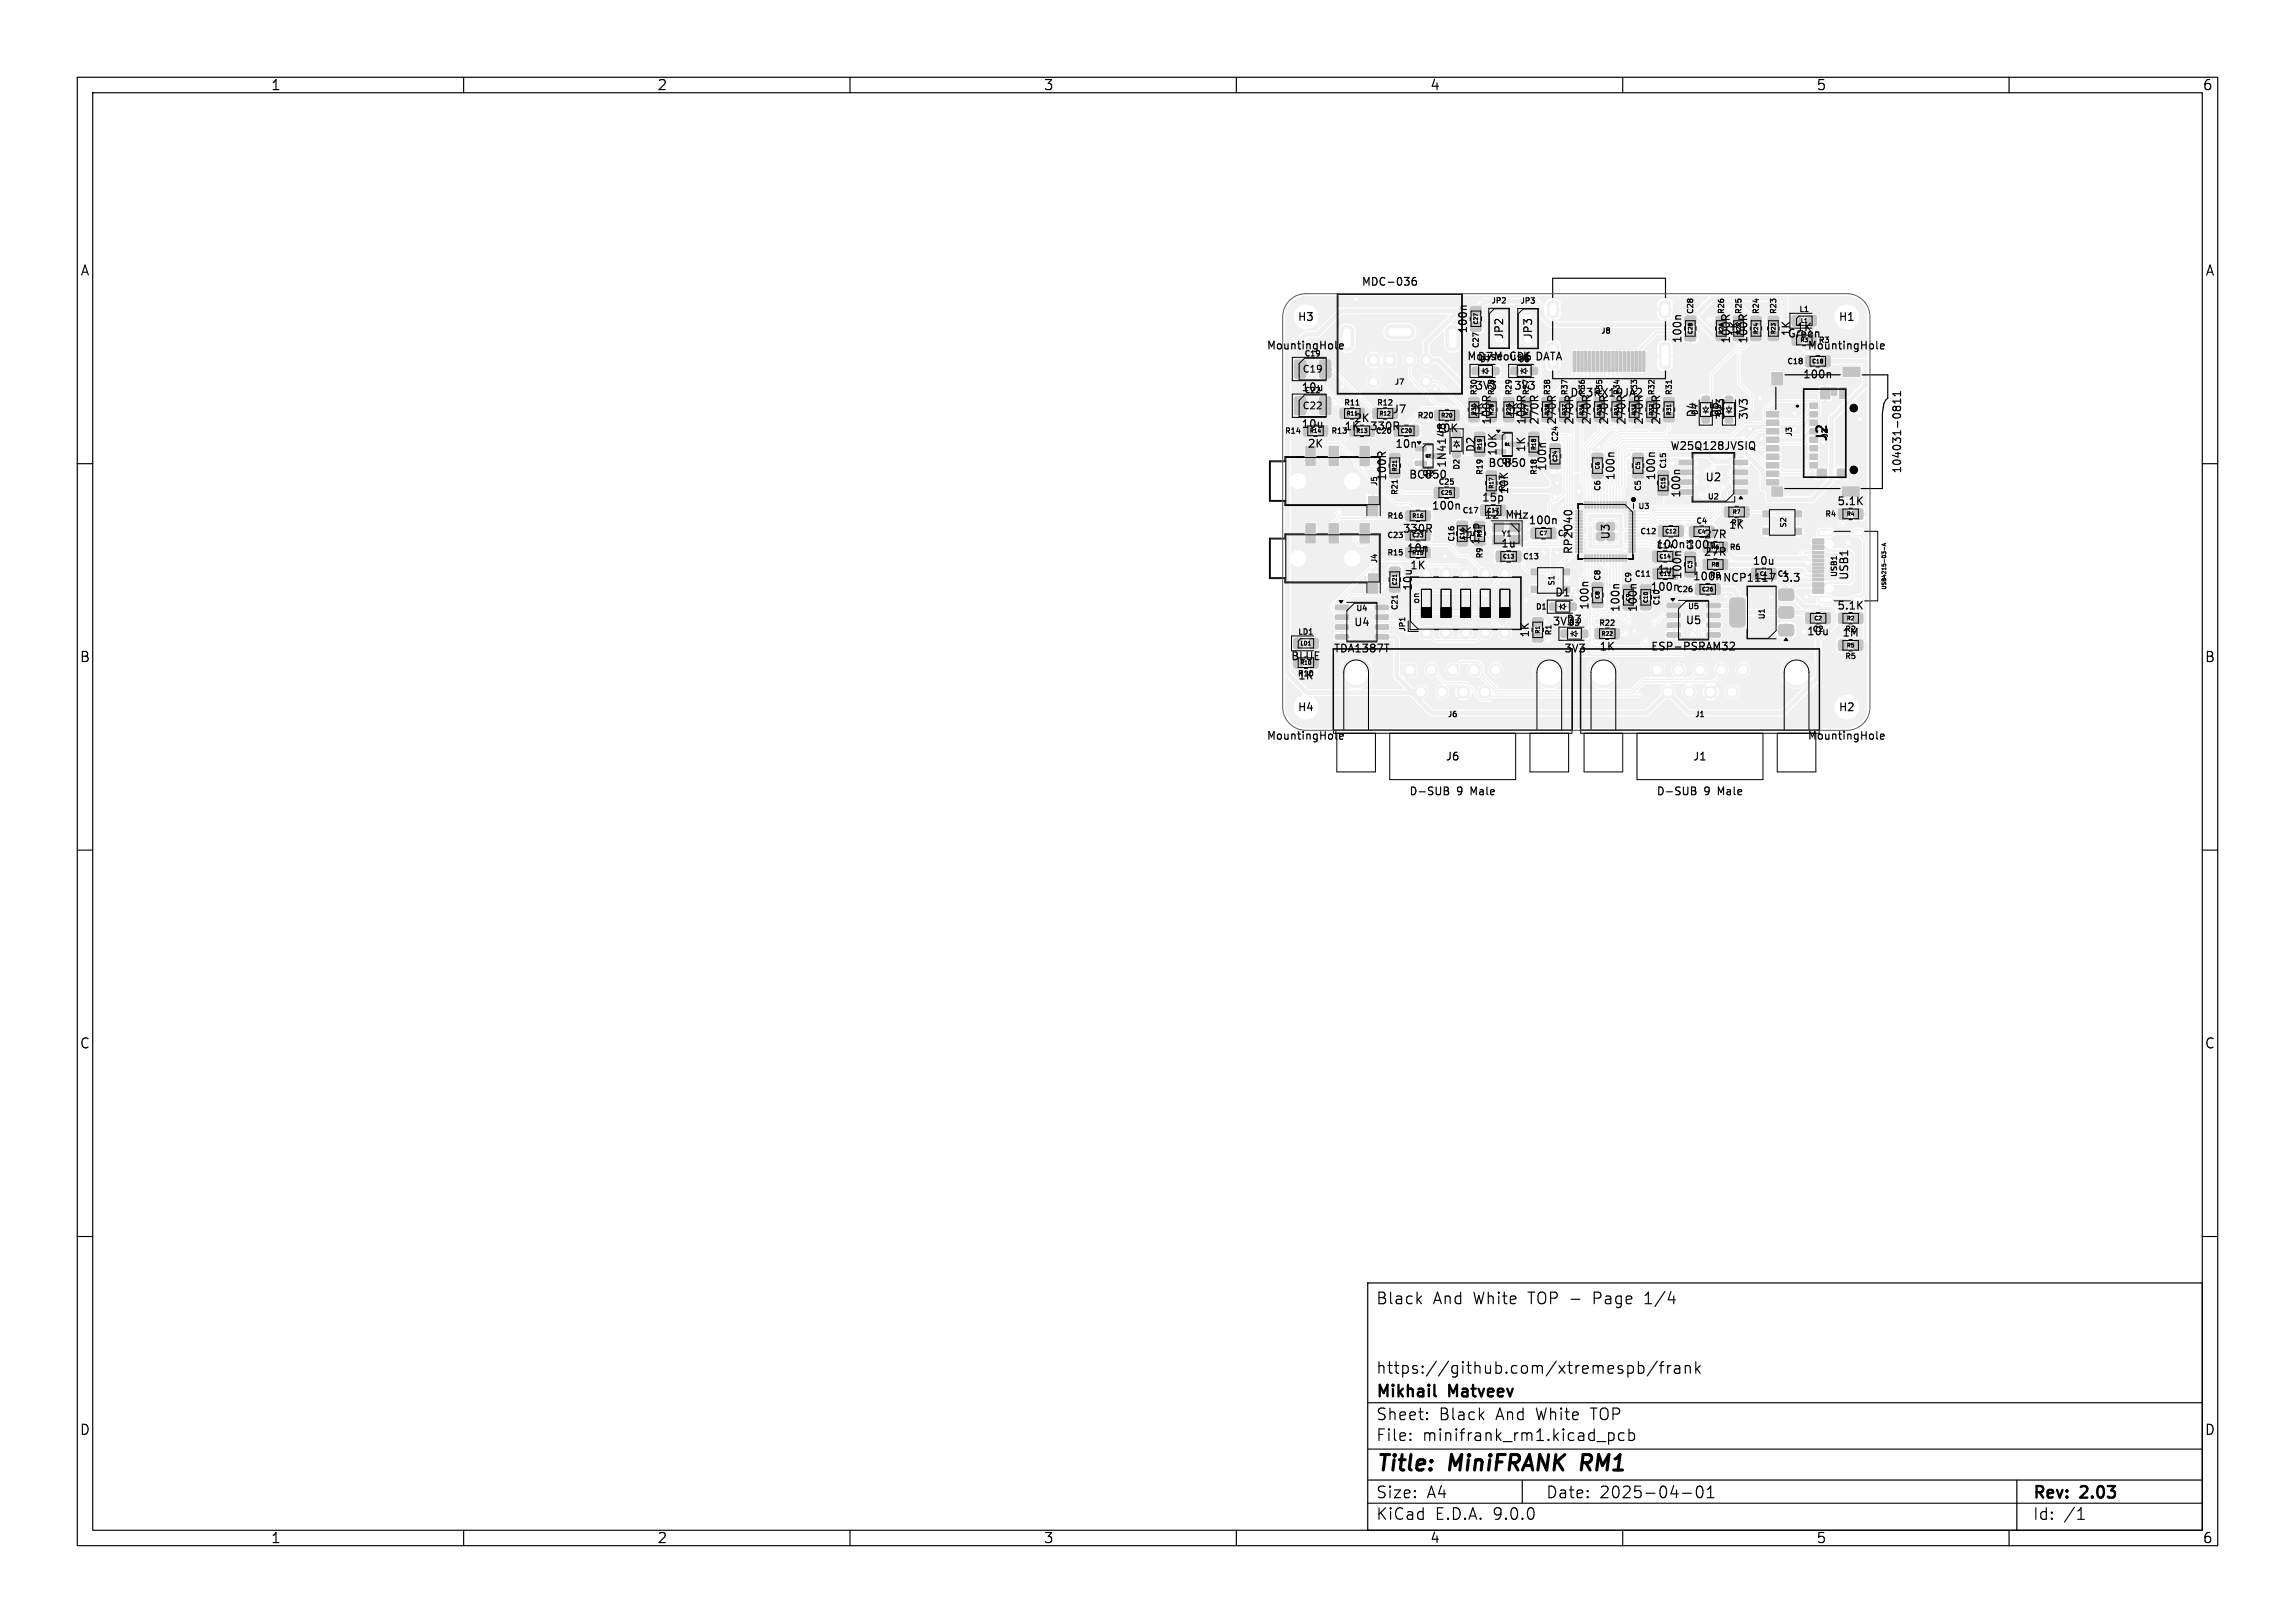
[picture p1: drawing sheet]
<svg xmlns="http://www.w3.org/2000/svg" width="297mm" height="210mm" viewBox="0 0 297 210" stroke-linecap="round" stroke-linejoin="round" font-family="sans-serif">
<defs><g id="words">
<g font-size="2.8">
<text x="178" y="190.9">Title:</text>
<text x="187.7" y="190.9">MiniFRANK</text>
<text x="205.5" y="190.9">RM1</text>
</g>
<g font-size="2.1">
<text x="178" y="169">Black</text>
<text x="185.4" y="169">And</text>
<text x="190.7" y="169">White</text>
<text x="198" y="169">TOP -</text>
<text x="206.6" y="169">Page</text>
<text x="213.4" y="169">1/4</text>
<text x="178" y="178">https://github.com/xtremespb/frank</text>
<text x="178" y="184">Sheet:</text>
<text x="178" y="181.2">Mikhail</text>
<text x="186.2" y="184">Black</text>
<text x="187.6" y="181.2">Matveev</text>
<text x="193.7" y="184">And</text>
<text x="199" y="184">White</text>
<text x="206.2" y="184">TOP</text>
<text x="178" y="186.7">File:</text>
<text x="184.1" y="186.7">minifrank_rm1.kicad_pcb</text>
<text x="178" y="196.9">KiCad</text>
<text x="178" y="194.1">Size:</text>
<text x="184.7" y="194.1">A4</text>
<text x="185.7" y="196.9">E.D.A.</text>
<text x="193.3" y="196.9">9.0.0</text>
<text x="200" y="194.1">Date:</text>
<text x="207" y="194.1">2025-04-01</text>
<text x="263" y="194.3">Rev:</text>
<text x="263" y="196.9">Id:</text>
<text x="267.1" y="196.9">/1</text>
<text x="269.4" y="194.3">2.03</text>
</g>
<g font-size="1.8">
<text x="35" y="11.9">1</text>
<text x="85" y="11.9">2</text>
<text x="135" y="11.9">3</text>
<text x="185" y="11.9">4</text>
<text x="235" y="11.9">5</text>
<text x="285" y="11.9">6</text>
<text x="10.3" y="35.9">A</text>
<text x="285.4" y="35.9">A</text>
<text x="236.8" y="57.3" transform="rotate(-90 236.8 57.3)">J2</text>
<text x="10.3" y="85.9">B</text>
<text x="285.3" y="85.9">B</text>
<text x="10.3" y="135.9">C</text>
<text x="285.3" y="135.9">C</text>
<text x="10.3" y="185.9">D</text>
<text x="285.3" y="185.9">D</text>
<text x="35" y="199.9">1</text>
<text x="85" y="199.9">2</text>
<text x="135" y="199.9">3</text>
<text x="185" y="199.9">4</text>
<text x="235" y="199.9">5</text>
<text x="285" y="199.9">6</text>
</g>
<g font-size="1.4">
<text x="167.9" y="41.7">H3</text>
<text x="176.1" y="37.2">MDC-036</text>
<text x="237.9" y="41.7">H1</text>
<text x="163.9" y="45.4">MountingHole</text>
<text x="189.8" y="46.8">Mouse</text>
<text x="190" y="43.3" transform="rotate(-90 190 43.3)">100n</text>
<text x="191.1" y="46.9">D7 Mouse</text>
<text x="194.7" y="44" transform="rotate(-90 194.7 44)">JP2</text>
<text x="195.4" y="46.8">CLK DATA</text>
<text x="196.1" y="46.9">D6</text>
<text x="198.5" y="44" transform="rotate(-90 198.5 44)">JP3</text>
<text x="217.8" y="44.5" transform="rotate(-90 217.8 44.5)">100n</text>
<text x="224.1" y="44.6" transform="rotate(-90 224.1 44.6)">100R</text>
<text x="225.1" y="43.6" transform="rotate(-90 225.1 43.6)">1K</text>
<text x="226.3" y="44.6" transform="rotate(-90 226.3 44.6)">100R</text>
<text x="231.3" y="43.9">Green</text>
<text x="231.9" y="43.6" transform="rotate(-90 231.9 43.6)">1K</text>
<text x="232.4" y="43.1">1K</text>
<text x="233.9" y="45.4">MountingHole</text>
<text x="168.3" y="50.8">10u</text>
<text x="180.1" y="53.7">J7</text>
<text x="190.8" y="50.6">3V3</text>
<text x="195.8" y="50.6">3V3</text>
<text x="203.1" y="51.5">DC3RX19JA2</text>
<text x="233.2" y="49.2">100n</text>
<text x="168.3" y="55.6">10u</text>
<text x="169.1" y="58.1">2K</text>
<text x="173.9" y="55.9">1K</text>
<text x="175.1" y="54.8">2K</text>
<text x="177.2" y="55.9">330R</text>
<text x="180.5" y="58.2">10n</text>
<text x="185.7" y="56.1">10K</text>
<text x="191.1" y="58.6" transform="rotate(-90 191.1 58.6)">D2</text>
<text x="192.1" y="54.1" transform="rotate(-90 192.1 54.1)">1K</text>
<text x="193.1" y="55.1" transform="rotate(-90 193.1 55.1)">100R</text>
<text x="193.9" y="59.1" transform="rotate(-90 193.9 59.1)">10K</text>
<text x="196.6" y="54.1" transform="rotate(-90 196.6 54.1)">1K</text>
<text x="197.6" y="58.6" transform="rotate(-90 197.6 58.6)">1K</text>
<text x="197.6" y="55.1" transform="rotate(-90 197.6 55.1)">100R</text>
<text x="199.3" y="55.1" transform="rotate(-90 199.3 55.1)">270R</text>
<text x="201.6" y="55.1" transform="rotate(-90 201.6 55.1)">270R</text>
<text x="203.8" y="55.1" transform="rotate(-90 203.8 55.1)">270R</text>
<text x="206.1" y="55.1" transform="rotate(-90 206.1 55.1)">270R</text>
<text x="208.3" y="55.1" transform="rotate(-90 208.3 55.1)">270R</text>
<text x="210.6" y="55.1" transform="rotate(-90 210.6 55.1)">270R</text>
<text x="212.8" y="55.1" transform="rotate(-90 212.8 55.1)">270R</text>
<text x="215.1" y="55.1" transform="rotate(-90 215.1 55.1)">270R</text>
<text x="216.1" y="58.4">W25Q128JVSIQ</text>
<text x="219.6" y="54.1" transform="rotate(-90 219.6 54.1)">D4</text>
<text x="222.6" y="54.1" transform="rotate(-90 222.6 54.1)">D5</text>
<text x="223.4" y="54.4" transform="rotate(-90 223.4 54.4)">3V3</text>
<text x="226.4" y="54.4" transform="rotate(-90 226.4 54.4)">3V3</text>
<text x="179.6" y="62.3" transform="rotate(-90 179.6 62.3)">100R</text>
<text x="182.3" y="62.1">BC850</text>
<text x="187.3" y="60.6" transform="rotate(-90 187.3 60.6)">1N4148</text>
<text x="191.7" y="65.1">15p</text>
<text x="192.5" y="60.6">BC850</text>
<text x="195.4" y="64.1" transform="rotate(-90 195.4 64.1)">10K</text>
<text x="200.3" y="61" transform="rotate(-90 200.3 61)">100n</text>
<text x="209.1" y="62.3" transform="rotate(-90 209.1 62.3)">100n</text>
<text x="214.4" y="62.3" transform="rotate(-90 214.4 62.3)">100n</text>
<text x="217.6" y="64.5" transform="rotate(-90 217.6 64.5)">100n</text>
<text x="220.6" y="62.5">U2</text>
<text x="237.7" y="65.6">5.1K</text>
<text x="246.2" y="61.4" transform="rotate(-90 246.2 61.4)">104031-0811</text>
<text x="181.4" y="69.1">330R</text>
<text x="182" y="71.7">10n</text>
<text x="185.2" y="66.2">100n</text>
<text x="190.6" y="70.1" transform="rotate(-90 190.6 70.1)">1K</text>
<text x="191.6" y="70.6" transform="rotate(-90 191.6 70.6)">15p</text>
<text x="192" y="67.3">12</text>
<text x="194.2" y="71">1u</text>
<text x="194.9" y="67.3">MHz</text>
<text x="197.7" y="68">100n</text>
<text x="203.7" y="71.8" transform="rotate(-90 203.7 71.8)">RP2040</text>
<text x="208.5" y="69.9" transform="rotate(-90 208.5 69.9)">U3</text>
<text x="214.2" y="71.2">100n 100n</text>
<text x="220.4" y="69.9">27R</text>
<text x="223.6" y="68.6">1K</text>
<text x="182.4" y="73.9">1K</text>
<text x="182.9" y="76.5" transform="rotate(-90 182.9 76.5)">10u</text>
<text x="201.1" y="77.4">D1</text>
<text x="213.5" y="76.7">100n</text>
<text x="214.4" y="74.4">1u</text>
<text x="217.8" y="75" transform="rotate(-90 217.8 75)">100n</text>
<text x="219" y="75.3">100n NCP1117</text>
<text x="220.4" y="72.1">27R</text>
<text x="226.7" y="73.3">10u</text>
<text x="230.7" y="75.5">3.3</text>
<text x="239.4" y="75.2" transform="rotate(-90 239.4 75.2)">USB1</text>
<text x="175.1" y="81.2">U4</text>
<text x="198.1" y="82.6" transform="rotate(-90 198.1 82.6)">1K</text>
<text x="200.8" y="81.1">3V3</text>
<text x="202.6" y="80.9">D3</text>
<text x="205.8" y="79" transform="rotate(-90 205.8 79)">100n</text>
<text x="209.8" y="79.3" transform="rotate(-90 209.8 79.3)">100n</text>
<text x="212" y="79.3" transform="rotate(-90 212 79.3)">100n</text>
<text x="218.1" y="81">U5</text>
<text x="233.8" y="82.4">10u</text>
<text x="237.7" y="79.1">5.1K</text>
<text x="238.3" y="82.6">1M</text>
<text x="167" y="85.6">BLUE</text>
<text x="172.5" y="84.6">TDA1387T</text>
<text x="202.3" y="84.6">3V3</text>
<text x="206.9" y="84.4">1K</text>
<text x="213.6" y="84.4">ESP-PSRAM32</text>
<text x="163.9" y="95.9">MountingHole</text>
<text x="167.9" y="92.2">H4</text>
<text x="233.9" y="95.9">MountingHole</text>
<text x="237.9" y="92.2">H2</text>
<text x="187" y="98.6">J6</text>
<text x="219" y="98.6">J1</text>
<text x="182.3" y="103.1">D-SUB</text>
<text x="188.6" y="103.1">9</text>
<text x="190.5" y="103.1">Male</text>
<text x="214.3" y="103.1">D-SUB</text>
<text x="220.6" y="103.1">9</text>
<text x="222.5" y="103.1">Male</text>
</g>
<g font-size="1.2">
<text x="168.5" y="53.1">C22</text>
<text x="168.5" y="48.4">C19</text>
</g>
<text font-size="1.1" x="183.8" y="78.2" transform="rotate(-90 183.8 78.2)">on</text>
<g font-size="1">
<text x="192.9" y="39.5">JP2</text>
<text x="196.7" y="39.5">JP3</text>
<text x="219.3" y="40.7" transform="rotate(-90 219.3 40.7)">C28</text>
<text x="223.3" y="40.7" transform="rotate(-90 223.3 40.7)">R26</text>
<text x="225.6" y="40.7" transform="rotate(-90 225.6 40.7)">R25</text>
<text x="227.8" y="40.7" transform="rotate(-90 227.8 40.7)">R24</text>
<text x="230.1" y="40.7" transform="rotate(-90 230.1 40.7)">R23</text>
<text x="232.7" y="40.6">L1</text>
<text x="168.7" y="46.3">C19</text>
<text x="191.4" y="47.1">D7</text>
<text x="191.6" y="45.2" transform="rotate(-90 191.6 45.2)">C27</text>
<text x="207.1" y="43.4">J8</text>
<text x="231.1" y="47.3">C18</text>
<text x="235.3" y="44.6">R3</text>
<text x="168.7" y="51.1">C22</text>
<text x="173.8" y="52.7">R11</text>
<text x="178.1" y="52.7">R12</text>
<text x="180.4" y="50">J7</text>
<text x="191.3" y="51.2" transform="rotate(-90 191.3 51.2)">R30</text>
<text x="193.6" y="51.2" transform="rotate(-90 193.6 51.2)">R28</text>
<text x="195.8" y="51.2" transform="rotate(-90 195.8 51.2)">R29</text>
<text x="198.1" y="51.2" transform="rotate(-90 198.1 51.2)">R27</text>
<text x="200.8" y="51.2" transform="rotate(-90 200.8 51.2)">R38</text>
<text x="203" y="51.2" transform="rotate(-90 203 51.2)">R37</text>
<text x="205.3" y="51.2" transform="rotate(-90 205.3 51.2)">R36</text>
<text x="207.5" y="51.2" transform="rotate(-90 207.5 51.2)">R35</text>
<text x="209.8" y="51.2" transform="rotate(-90 209.8 51.2)">R34</text>
<text x="212" y="51.2" transform="rotate(-90 212 51.2)">R33</text>
<text x="214.3" y="51.2" transform="rotate(-90 214.3 51.2)">R32</text>
<text x="216.5" y="51.2" transform="rotate(-90 216.5 51.2)">R31</text>
<text x="166.1" y="56.3">R14</text>
<text x="172.1" y="56.3">R13</text>
<text x="177.9" y="56.3">C20</text>
<text x="183.3" y="54.3">R20</text>
<text x="201.8" y="57.2" transform="rotate(-90 201.8 57.2)">C24</text>
<text x="232.1" y="56.6" transform="rotate(-90 232.1 56.6)">J3</text>
<text x="236.7" y="56.7" transform="rotate(-90 236.7 56.7)">J2</text>
<text x="178.4" y="63" transform="rotate(-90 178.4 63)">J5</text>
<text x="181.1" y="64.2" transform="rotate(-90 181.1 64.2)">R21</text>
<text x="184" y="61.8">Q2</text>
<text x="186.1" y="62.9">C25</text>
<text x="189.1" y="60.9" transform="rotate(-90 189.1 60.9)">D2</text>
<text x="192.1" y="61.6" transform="rotate(-90 192.1 61.6)">R19</text>
<text x="194.2" y="60.3">Q1</text>
<text x="195" y="63.7" transform="rotate(-90 195 63.7)">R17</text>
<text x="199.1" y="61.6" transform="rotate(-90 199.1 61.6)">R18</text>
<text x="207.3" y="63.7" transform="rotate(-90 207.3 63.7)">C6</text>
<text x="212.5" y="63.7" transform="rotate(-90 212.5 63.7)">C5</text>
<text x="215.8" y="60.7" transform="rotate(-90 215.8 60.7)">C15</text>
<text x="220.9" y="64.8">U2</text>
<text x="179.4" y="67.3">R16</text>
<text x="179.4" y="69.8">C23</text>
<text x="188.4" y="70.2" transform="rotate(-90 188.4 70.2)">C16</text>
<text x="189.1" y="66.6">C17</text>
<text x="194.3" y="69.6">Y1</text>
<text x="195.7" y="67.3">Y1</text>
<text x="201.5" y="69.6">C7</text>
<text x="211.9" y="66">U3</text>
<text x="212.1" y="69.3">C12</text>
<text x="214.3" y="71.2">C14</text>
<text x="219.3" y="71.2" transform="rotate(-90 219.3 71.2)">C3</text>
<text x="219.4" y="68">C4</text>
<text x="223.8" y="71.4">R6</text>
<text x="223.9" y="68.2">R7</text>
<text x="231.3" y="68.4" transform="rotate(-90 231.3 68.4)">S2</text>
<text x="236.1" y="67.1">R4</text>
<text x="178.4" y="73" transform="rotate(-90 178.4 73)">J4</text>
<text x="179.4" y="72.1">R15</text>
<text x="192" y="72.4" transform="rotate(-90 192 72.4)">R9</text>
<text x="197" y="72.6">C13</text>
<text x="201.3" y="75.9" transform="rotate(-90 201.3 75.9)">S1</text>
<text x="207.3" y="75.2" transform="rotate(-90 207.3 75.2)">C8</text>
<text x="211.3" y="75.5" transform="rotate(-90 211.3 75.5)">C9</text>
<text x="211.4" y="74.8">C11</text>
<text x="216.9" y="76.8">C26</text>
<text x="221.2" y="75">R8</text>
<text x="229.9" y="74.8">C1</text>
<text x="237.9" y="74.8" transform="rotate(-90 237.9 74.8)">USB1</text>
<text x="167.9" y="82.3">LD1</text>
<text x="175.4" y="79.3">U4</text>
<text x="181.1" y="79.1" transform="rotate(-90 181.1 79.1)">C21</text>
<text x="182" y="81.8" transform="rotate(-90 182 81.8)">JP1</text>
<text x="198.6" y="79.1">D1</text>
<text x="201" y="82.3" transform="rotate(-90 201 82.3)">R1</text>
<text x="206.8" y="81.2">R22</text>
<text x="214.9" y="78.5" transform="rotate(-90 214.9 78.5)">C10</text>
<text x="218.3" y="79">U5</text>
<text x="228.6" y="80.3" transform="rotate(-90 228.6 80.3)">U1</text>
<text x="234.5" y="82">C2</text>
<text x="238.7" y="82">R2</text>
<text x="167.8" y="87.7">R10</text>
<text x="238.7" y="85.5">R5</text>
<text x="187.3" y="93">J6</text>
<text x="219.3" y="93">J1</text>
</g>
<g font-size=".7">
<text x="233" y="41.9">L1</text>
<text x="191.4" y="42" transform="rotate(-90 191.4 42)">C27</text>
<text x="219.1" y="43.3" transform="rotate(-90 219.1 43.3)">C28</text>
<text x="223.1" y="43.3" transform="rotate(-90 223.1 43.3)">R26</text>
<text x="225.4" y="43.3" transform="rotate(-90 225.4 43.3)">R25</text>
<text x="227.6" y="43.3" transform="rotate(-90 227.6 43.3)">R24</text>
<text x="229.9" y="43.3" transform="rotate(-90 229.9 43.3)">R23</text>
<text x="232.9" y="44.4">R3</text>
<text x="234.5" y="47.1">C18</text>
<text x="174.2" y="53.9">R11</text>
<text x="178.5" y="53.9">R12</text>
<text x="191.1" y="53.8" transform="rotate(-90 191.1 53.8)">R30</text>
<text x="193.4" y="53.8" transform="rotate(-90 193.4 53.8)">R28</text>
<text x="195.6" y="53.8" transform="rotate(-90 195.6 53.8)">R29</text>
<text x="197.9" y="53.8" transform="rotate(-90 197.9 53.8)">R27</text>
<text x="200.6" y="53.8" transform="rotate(-90 200.6 53.8)">R38</text>
<text x="202.9" y="53.8" transform="rotate(-90 202.9 53.8)">R37</text>
<text x="205.1" y="53.8" transform="rotate(-90 205.1 53.8)">R36</text>
<text x="207.4" y="53.8" transform="rotate(-90 207.4 53.8)">R35</text>
<text x="209.6" y="53.8" transform="rotate(-90 209.6 53.8)">R34</text>
<text x="211.9" y="53.8" transform="rotate(-90 211.9 53.8)">R33</text>
<text x="214.1" y="53.8" transform="rotate(-90 214.1 53.8)">R32</text>
<text x="216.4" y="53.8" transform="rotate(-90 216.4 53.8)">R31</text>
<text x="169.5" y="56.1">R14</text>
<text x="175.5" y="56.1">R13</text>
<text x="181.2" y="56.1">C20</text>
<text x="186.5" y="54.1">R20</text>
<text x="191.9" y="58.3" transform="rotate(-90 191.9 58.3)">R19</text>
<text x="198.9" y="58.3" transform="rotate(-90 198.9 58.3)">R18</text>
<text x="201.6" y="59.8" transform="rotate(-90 201.6 59.8)">C24</text>
<text x="180.9" y="61" transform="rotate(-90 180.9 61)">R21</text>
<text x="186.4" y="64.1">C25</text>
<text x="193.4" y="63.3" transform="rotate(-90 193.4 63.3)">R17</text>
<text x="207.1" y="60.8" transform="rotate(-90 207.1 60.8)">C6</text>
<text x="212.4" y="60.8" transform="rotate(-90 212.4 60.8)">C5</text>
<text x="215.6" y="63.3" transform="rotate(-90 215.6 63.3)">C15</text>
<text x="182.7" y="71.9">R15</text>
<text x="182.7" y="67.1">R16</text>
<text x="182.7" y="69.6">C23</text>
<text x="189.6" y="69.8" transform="rotate(-90 189.6 69.8)">C16</text>
<text x="191.9" y="69.6" transform="rotate(-90 191.9 69.6)">R9</text>
<text x="192.4" y="66.4">C17</text>
<text x="199.2" y="69.4">C7</text>
<text x="215.4" y="69.1">C12</text>
<text x="219.7" y="69.2">C4</text>
<text x="221.4" y="71.2">R6</text>
<text x="224.2" y="66.6">R7</text>
<text x="238.9" y="66.9">R4</text>
<text x="180.9" y="75.8" transform="rotate(-90 180.9 75.8)">C21</text>
<text x="194.4" y="72.4">C13</text>
<text x="207.1" y="77.6" transform="rotate(-90 207.1 77.6)">C8</text>
<text x="211.1" y="77.9" transform="rotate(-90 211.1 77.9)">C9</text>
<text x="214.7" y="72.4">C14</text>
<text x="214.7" y="74.6">C11</text>
<text x="219.1" y="73.6" transform="rotate(-90 219.1 73.6)">C3</text>
<text x="220.2" y="76.6">C26</text>
<text x="221.4" y="73.4">R8</text>
<text x="227.7" y="74.6">C1</text>
<text x="244.3" y="76.4" transform="rotate(-90 244.3 76.4)">USB4215-03-A</text>
<text x="168.2" y="83.6">LD1</text>
<text x="199.4" y="82.1" transform="rotate(-90 199.4 82.1)">R1</text>
<text x="207.2" y="82.4">R22</text>
<text x="213.4" y="78.1" transform="rotate(-90 213.4 78.1)">C10</text>
<text x="234.7" y="80.4">C2</text>
<text x="238.9" y="80.4">R2</text>
<text x="238.9" y="83.9">R5</text>
<text x="168.2" y="86.1">R10</text>
</g>
<g font-size=".4">
<text x="184.4" y="59.2">Q2</text>
<text x="194.7" y="57.7">Q1</text>
</g>
</g></defs>
<g fill="#f0f0f0" stroke="#f0f0f0" stroke-width=".13">
<path d="M240 79.4l.1-.1 .9 .1 .1 .2-.1 1-.2 .1-.8-.1-.1-.1z"/>
<path d="M238 79.4l.1-.1 .9 .1 .1 .2-.1 1-.2 .1-.8-.1-.1-.1z"/>
<path d="M198.4 80l.1-.1 1.1 .1 .1 .2-.1 .8-.1 .1-1.1-.1-.1-.1z"/>
<path d="M198.4 82l.1-.1 1.1 .1 .1 .2-.1 .8-.1 .1-1.1-.1-.1-.1z"/>
<path d="M230.2 81l.3-.2 1.5 .1 .2 .3-.1 .9-.3 .2-1.5-.1-.2-.3z"/>
<path d="M230.2 78.7l.3-.2 1.5 .1 .2 .3-.1 .9-.3 .2-1.5-.1-.2-.3z"/>
<path d="M224 77.5l.2-.1h1.1h.3l.2 .2v3.1v.2l-.2 .2h-1.4l-.3-.2-.1-3z"/>
<path d="M230.2 76.4l.3-.2 1.5 .1 .2 .3-.1 .9-.3 .2-1.5-.1-.2-.3z"/>
<path d="M172 67.8h1.2v2.5h-1.2z"/>
<path d="M169 67.8h1.2v2.5h-1.2z"/>
<path d="M177.1 74.3h1.2v2.5h-1.2z"/>
<path d="M176 67.8h1.2v2.5h-1.2z"/>
<path d="M206.1 75.4h.2h1.1l.1 .2-.1 .9-.2 .1-1.1-.1-.1-.2z"/>
<path d="M206.1 77.5h.2h1.1l.1 .2-.1 .9h-.2h-1.1l-.1-.2z"/>
<path d="M180.4 55.1l.2-.1 .9 .1v.2v1.1l-.2 .1-.9-.1v-.2z"/>
<path d="M182.5 55.1l.2-.1 .9 .1v.2v1.1l-.2 .1-.9-.1v-.2z"/>
<path d="M222.5 72.4l.1-.1 .9 .1 .1 .2-.1 1.1h-.2h-.8l-.1-.2z"/>
<path d="M220.5 72.4l.1-.1 .9 .1 .1 .2-.1 1.1h-.2h-.8l-.1-.2z"/>
<path d="M224.3 63.4h1.8l.1 .1v.4l-.2 .1-1.6-.1-.1-.1z"/>
<path d="M224.3 62.1h1.8l.1 .1v.4l-.2 .1h-1.6l-.1-.2z"/>
<path d="M224.3 60.9l1.8-.1 .1 .2v.3l-.2 .1h-1.6l-.1-.1z"/>
<path d="M224.3 59.6h1.8l.1 .1v.4h-.2h-1.6l-.1-.1z"/>
<path d="M217.3 59.6h1.8l.1 .1v.4h-.2h-1.6l-.1-.1z"/>
<path d="M217.3 60.9l1.8-.1 .1 .2v.3l-.2 .1h-1.6l-.1-.1z"/>
<path d="M217.3 62.1h1.8l.1 .1v.4l-.2 .1h-1.6l-.1-.2z"/>
<path d="M217.3 63.4h1.8l.1 .1v.4l-.2 .1-1.6-.1-.1-.1z"/>
<path d="M214 73.6l.1-.1 .9 .1 .1 .2-.1 1.1-.2 .1-.8-.1-.1-.2z"/>
<path d="M216 73.6l.2-.1 .9 .1v.2v1.1l-.2 .1-.9-.1v-.2z"/>
<path d="M190.3 39.7l.2-.1 1.2 .1v.2v.8l-.2 .1-1.2-.1v-.1z"/>
<path d="M190.3 41.8l.2-.1 1.2 .1v.2v.8l-.2 .1-1.2-.1v-.2z"/>
<path d="M177.7 52.9l.2-.1 .9 .1v.2v1l-.2 .1-.9-.1-.1-.1z"/>
<path d="M179.7 52.9l.2-.1 .9 .1 .1 .2-.1 1-.2 .1-.9-.1-.1-.1z"/>
<path d="M202.1 81.6l.1-.1 .7 .1 .1 .2-.1 .6-.2 .1-.6-.1-.1-.1z"/>
<path d="M204.6 81.6l.1-.1 .7 .1 .1 .2-.1 .6-.2 .1-.6-.1-.1-.1z"/>
<path d="M168.7 55.1h.2h.9v.2v1.1l-.2 .1-.9-.1v-.2z"/>
<path d="M170.7 55.1h.2h.9v.2v1.1l-.2 .1-.9-.1-.1-.2z"/>
<path d="M200.6 57.5l.2-.1 1.1 .1 .1 .2-.1 .8-.2 .1-1.1-.1-.1-.2z"/>
<path d="M200.6 59.6l.2-.1 1.1 .1 .1 .1-.1 .9-.2 .1-1.1-.1-.1-.2z"/>
<path d="M182 70.9l.2-.1 .8 .1 .1 .2-.1 1-.2 .1-.8-.1-.1-.1z"/>
<path d="M184 70.9l.1-.1 .9 .1 .1 .2-.1 1-.1 .1-.9-.1-.1-.1z"/>
<path d="M220.3 53.8h.2h.7v.2v.7l-.2 .1-.7-.1v-.2z"/>
<path d="M220.3 51.3h.2h.7v.2v.7l-.2 .1-.7-.1v-.2z"/>
<path d="M206.5 81.4l.1-.1 .9 .1 .1 .2-.1 1-.2 .1-.8-.1-.1-.1z"/>
<path d="M208.5 81.4l.2-.1 .8 .1 .1 .2-.1 1-.2 .1-.8-.1-.1-.1z"/>
<path d="M234.6 76.2h1.4v.6h-1.4z"/>
<path d="M234.6 75.4h1.4v.6h-1.4z"/>
<path d="M234.6 74.9h1.4v.3h-1.4z"/>
<path d="M234.6 74.4h1.4v.3h-1.4z"/>
<path d="M234.6 73.9h1.4v.3h-1.4z"/>
<path d="M234.6 73.4h1.4v.3h-1.4z"/>
<path d="M234.6 72.9h1.4v.3h-1.4z"/>
<path d="M234.6 72.4h1.4v.3h-1.4z"/>
<path d="M234.6 71.9h1.4v.3h-1.4z"/>
<path d="M234.6 71.4h1.4v.3h-1.4z"/>
<path d="M234.6 70.5h1.4v.6h-1.4z"/>
<path d="M234.6 69.7h1.4v.6h-1.4z"/>
<path d="M183.2 57.8h1.3l.1 .1v.4l-.1 .1-1.3-.1-.1-.1z"/>
<path d="M183.2 59.7h1.3l.1 .1v.4l-.1 .1-1.3-.1-.1-.1z"/>
<path d="M185.1 58.7h1.3l.1 .2v.3l-.2 .1h-1.2l-.1-.1z"/>
<path d="M185.7 53.1h.2h.9v.2v1.1l-.2 .1-.9-.1v-.2z"/>
<path d="M187.7 53.1h.2h.9v.2v1.1l-.2 .1-.9-.1-.1-.2z"/>
<path d="M204.1 51.5l.2-.1 1.1 .1v.2v.8l-.2 .1-1.1-.1-.1-.1z"/>
<path d="M204.1 53.5l.2-.1 1.1 .1v.2v.8l-.2 .1-1.1-.1-.1-.1z"/>
<path d="M240 65.9l.1-.1 .9 .1 .1 .2-.1 1-.2 .1-.8-.1-.1-.1z"/>
<path d="M238 65.9l.1-.1 .9 .1 .1 .2-.1 1-.2 .1-.8-.1-.1-.1z"/>
<path d="M221.5 75.6l.2-.1 .9 .1v.2v1.1l-.2 .1-.9-.1-.1-.2z"/>
<path d="M219.4 75.6l.2-.1 .9 .1 .1 .2-.1 1.1-.2 .1-.9-.1v-.2z"/>
<path d="M195.6 47.6l.1-.1 .7 .1 .1 .2-.1 .6-.1 .1-.7-.1-.1-.1z"/>
<path d="M198.1 47.6l.1-.1 .7 .1 .1 .2-.1 .6-.2 .1-.6-.1-.1-.1z"/>
<path d="M188.6 69.6l.2-.1 1.1 .1 .1 .1-.1 .9-.2 .1-1.1-.1-.1-.2z"/>
<path d="M188.6 67.5l.2-.1 1.1 .1 .1 .2-.1 .8-.2 .1-1.1-.1-.1-.2z"/>
<path d="M229.3 48.2h1.4v1.6h-1.4z"/>
<path d="M238.4 63h2.2v1.2h-2.2z"/>
<path d="M228.6 53.3h1.6v.7h-1.6z"/>
<path d="M228.6 54.4h1.6v.7h-1.6z"/>
<path d="M228.6 55.5h1.6v.7h-1.6z"/>
<path d="M228.6 56.6h1.6v.7h-1.6z"/>
<path d="M228.6 57.7h1.6v.7h-1.6z"/>
<path d="M228.6 58.8h1.6v.7h-1.6z"/>
<path d="M228.6 59.9h1.6v.7h-1.6z"/>
<path d="M228.6 61h1.6v.7h-1.6z"/>
<path d="M228.6 62.1h1.6v.7h-1.6z"/>
<path d="M229.3 63h1.4v1.2h-1.4z"/>
<path d="M238.5 47.5h2.2v1.2h-2.2z"/>
<path d="M222.1 43l.2-.1 1.1 .1v.2v.8l-.2 .1-1.1-.1-.1-.1z"/>
<path d="M222.1 41l.2-.1 1.1 .1v.2v.8l-.2 .1-1.1-.1-.1-.1z"/>
<path d="M210.1 75.7h.2h1.1l.1 .2-.1 .9h-.2h-1.1l-.1-.2z"/>
<path d="M210.1 77.8l.2-.1 1.1 .1 .1 .2-.1 .8-.2 .1-1.1-.1-.1-.1z"/>
<path d="M218.1 71.5l.2-.1 1.1 .1 .1 .2-.1 .8-.2 .1-1.1-.1-.1-.2z"/>
<path d="M218.1 73.6l.2-.1 1.1 .1 .1 .1-.1 .9-.2 .1-1.1-.1-.1-.2z"/>
<path d="M195.4 67.6h1.4v1.2h-1.4z"/>
<path d="M193.2 67.6h1.4v1.2h-1.4z"/>
<path d="M193.2 69.3h1.4v1.2h-1.4z"/>
<path d="M195.4 69.3h1.4v1.2h-1.4z"/>
<path d="M167.6 51.4l1.1-.1 .3 .2v1.9l-.2 .3h-1.1l-.2-.2v-1.9z"/>
<path d="M170.8 51.4l1.2-.1 .2 .2v1.9l-.1 .3h-1.1l-.2-.2-.1-1.9z"/>
<path d="M240 82.9l.1-.1 .9 .1 .1 .2-.1 1-.2 .1-.8-.1-.1-.1z"/>
<path d="M238 82.9l.1-.1 .9 .1 .1 .2-.1 1-.2 .1-.8-.1-.1-.1z"/>
<path d="M206.4 51.5l.1-.1 1.1 .1 .1 .2-.1 .8-.2 .1-1-.1-.1-.1z"/>
<path d="M206.4 53.5l.1-.1 1.1 .1 .1 .2-.1 .8-.2 .1-1-.1-.1-.1z"/>
<path d="M233.7 46.1l.2-.1 .8 .1 .1 .2-.1 1.1-.1 .1-.9-.1-.1-.2z"/>
<path d="M235.8 46.1l.2-.1 .8 .1 .1 .2-.1 1.1-.2 .1-.8-.1-.1-.2z"/>
<path d="M179.8 75.5h.2h1.2v.2v.9h-.2h-1.2v-.2z"/>
<path d="M179.8 73.4h.2h1.2v.2v.9l-.2 .1-1.2-.1v-.2z"/>
<path d="M211.3 60.8l.2-.1 1.1 .1 .1 .2-.1 .8-.1 .1-1.2-.1v-.2z"/>
<path d="M211.3 58.7l.2-.1 1.1 .1 .1 .2-.1 .8-.1 .1-1.2-.1v-.1z"/>
<path d="M188.1 55.8h.1h.7l.1 .2-.1 .7-.2 .1-.6-.1-.1-.2z"/>
<path d="M188.1 58.3h.1h.7l.1 .2-.1 .7-.2 .1-.6-.1-.1-.2z"/>
<path d="M192.4 63l.1-.1 1.1 .1 .1 .2-.1 .8-.2 .1-1-.1-.1-.1z"/>
<path d="M192.4 61l.1-.1 1.1 .1 .1 .2-.1 .8-.2 .1-1-.1-.1-.1z"/>
<path d="M228.9 43l.1-.1 1.1 .1 .1 .2-.1 .8-.1 .1-1.1-.1-.1-.1z"/>
<path d="M228.9 41l.1-.1 1.1 .1 .1 .2-.1 .8-.1 .1-1.1-.1-.1-.1z"/>
<path d="M213.1 51.5l.2-.1 1.1 .1v.2v.8l-.2 .1-1.1-.1-.1-.1z"/>
<path d="M213.1 53.5l.2-.1 1.1 .1v.2v.8l-.2 .1-1.1-.1-.1-.1z"/>
<path d="M215.4 51.5l.1-.1 1.1 .1 .1 .2-.1 .8-.2 .1-1-.1-.1-.1z"/>
<path d="M215.4 53.5l.1-.1 1.1 .1 .1 .2-.1 .8-.2 .1-1-.1-.1-.1z"/>
<path d="M167.6 46.6h1.1l.3 .1v2l-.2 .2h-1.1l-.2-.1v-2z"/>
<path d="M170.8 46.6h1.2l.2 .1v2l-.1 .2h-1.1l-.2-.1-.1-2z"/>
<path d="M233.7 79.3h.2h.9v.2v1.2h-.2h-.9v-.2z"/>
<path d="M235.8 79.3h.2h.8l.1 .2-.1 1.2h-.1h-.9l-.1-.2z"/>
<path d="M215.8 78.1h1.6l.1 .1v.4h-.2h-1.5l-.1-.1z"/>
<path d="M215.8 79.4l1.6-.1 .1 .2v.3l-.2 .1h-1.5l-.1-.1z"/>
<path d="M215.8 80.6h1.6l.1 .1v.4l-.2 .1h-1.5l-.1-.2z"/>
<path d="M215.8 81.9h1.6l.1 .1v.4l-.2 .1-1.5-.1-.1-.1z"/>
<path d="M220.9 81.9h1.6l.1 .1v.4l-.1 .1-1.5-.1-.1-.1z"/>
<path d="M220.9 80.6h1.6l.1 .1v.4l-.1 .1h-1.5l-.1-.2z"/>
<path d="M220.9 79.4l1.6-.1 .1 .2v.3l-.1 .1h-1.5l-.1-.1z"/>
<path d="M220.9 78.1h1.6l.1 .1v.4h-.1h-1.5l-.1-.1z"/>
<path d="M232 40.9l.2-.1 .8 .1v.2v1l-.2 .1-.8-.1-.1-.1z"/>
<path d="M234 40.9l.2-.1 .8 .1 .1 .2-.1 1-.1 .1-.9-.1-.1-.1z"/>
<path d="M228.2 66.1h.7v.8h-.7z"/>
<path d="M232.4 66.1h.7v.8h-.7z"/>
<path d="M228.2 68.4h.7v.7h-.7z"/>
<path d="M232.4 68.4h.7v.7h-.7z"/>
<path d="M224.4 41l.2-.1 1 .1 .1 .2-.1 .8-.2 .1-1-.1-.1-.1z"/>
<path d="M224.4 43l.2-.1 1 .1 .1 .2-.1 .8-.2 .1-1-.1-.1-.1z"/>
<path d="M182 66.1h.2h.8l.1 .2-.1 1.1-.2 .1-.8-.1-.1-.2z"/>
<path d="M184 66.1h.1h.9l.1 .2-.1 1.1-.1 .1-.9-.1-.1-.2z"/>
<path d="M203.6 45.5h.3v2.6h-.3z"/>
<path d="M204.1 45.5h.3v2.6h-.3z"/>
<path d="M204.6 45.5h.3v2.6h-.3z"/>
<path d="M205.1 45.5h.3v2.6h-.3z"/>
<path d="M205.6 45.5h.3v2.6h-.3z"/>
<path d="M206.1 45.5h.3v2.6h-.3z"/>
<path d="M206.6 45.5h.3v2.6h-.3z"/>
<path d="M207.1 45.5h.3v2.6h-.3z"/>
<path d="M207.6 45.5h.3v2.6h-.3z"/>
<path d="M208.1 45.5h.3v2.6h-.3z"/>
<path d="M208.6 45.5h.3v2.6h-.3z"/>
<path d="M209.1 45.5h.3v2.6h-.3z"/>
<path d="M209.6 45.5h.3v2.6h-.3z"/>
<path d="M210.1 45.5h.3v2.6h-.3z"/>
<path d="M210.6 45.5h.3v2.6h-.3z"/>
<path d="M211.1 45.5h.3v2.6h-.3z"/>
<path d="M211.6 45.5h.3v2.6h-.3z"/>
<path d="M212.1 45.5h.3v2.6h-.3z"/>
<path d="M212.6 45.5h.3v2.6h-.3z"/>
<path d="M214.8 44.5l.2-.1h.8h.2l.2 .2v2.7l-.1 .2-.2 .1h-.9l-.2-.2z"/>
<path d="M214.8 39.1l.3-.1h.8l.2 .1 .1 1.6-.2 .3-.9 .1-.3-.2z"/>
<path d="M200.4 39.1l.9-.1 .3 .1 .1 1.6-.2 .3-.9 .1-.3-.2v-1.6z"/>
<path d="M200.4 44.4h1l.3 .2v2.7l-.1 .2-.2 .1h-.9l-.2-.2v-2.7z"/>
<path d="M235.2 60.7h1.2v1.2h-1.2z"/>
<path d="M237.8 60.7h1.2v1.2h-1.2z"/>
<path d="M235.6 50.2h1.2v1.4h-1.2z"/>
<path d="M237 50.2h.7v1h-.7z"/>
<path d="M238.1 50.2h.9v1.4h-.9z"/>
<path d="M234.2 52.2h1v.7h-1z"/>
<path d="M234.2 53.3h1v.7h-1z"/>
<path d="M234.2 54.4h1v.7h-1z"/>
<path d="M234.2 55.5h1v.7h-1z"/>
<path d="M234.2 56.6h1v.7h-1z"/>
<path d="M234.2 57.7h1v.7h-1z"/>
<path d="M234.2 58.8h1v.7h-1z"/>
<path d="M234.2 59.9h1v.7h-1z"/>
<path d="M194.6 53.5l.2-.1 1.1 .1 .1 .2-.1 .8-.2 .1-1.1-.1-.1-.1z"/>
<path d="M194.6 51.5l.2-.1 1.1 .1 .1 .2-.1 .8-.2 .1-1.1-.1-.1-.1z"/>
<path d="M193.8 65.4l.1-.1 .9 .1 .1 .2-.1 1.1-.2 .1-.8-.1-.1-.2z"/>
<path d="M191.7 65.4l.2-.1 .8 .1 .1 .2-.1 1.1-.2 .1-.8-.1-.1-.2z"/>
<path d="M192.4 51.5l.1-.1 1.1 .1 .1 .2-.1 .8-.2 .1-1-.1-.1-.1z"/>
<path d="M192.4 53.5l.1-.1 1.1 .1 .1 .2-.1 .8-.2 .1-1-.1-.1-.1z"/>
<path d="M179.9 58.7h.2h1l.1 .2-.1 .9-.2 .1-1-.1-.1-.2z"/>
<path d="M179.9 60.7h.2h1l.1 .2-.1 .9-.2 .1-1-.1-.1-.2z"/>
<path d="M190.6 47.6l.1-.1 .7 .1 .1 .2-.1 .6-.2 .1-.6-.1-.1-.1z"/>
<path d="M193.1 47.6l.2-.1 .6 .1 .1 .2-.1 .6-.1 .1-.7-.1-.1-.1z"/>
<path d="M181.7 85.9h1.6v1.6h-1.6z"/>
<path d="M173.5 52.9l.1-.1 .9 .1 .1 .2-.1 1-.1 .1-.9-.1-.1-.1z"/>
<path d="M175.5 52.9l.2-.1 .8 .1 .1 .2-.1 1-.2 .1-.8-.1-.1-.1z"/>
<path d="M193.4 56.3h1.4l.1 .1v.4l-.2 .1-1.2-.1-.1-.1z"/>
<path d="M193.4 58.2h1.4l.1 .1v.4l-.2 .1-1.2-.1-.1-.1z"/>
<path d="M195.3 57.2h1.3l.1 .2v.3l-.1 .1h-1.2l-.1-.1z"/>
<path d="M181.9 68.6l.2-.1 .9 .1v.2v1.1l-.2 .1-.9-.1v-.2z"/>
<path d="M184 68.6l.2-.1 .9 .1v.2v1.1l-.2 .1-.9-.1-.1-.2z"/>
<path d="M198.2 73.6h.7v.8h-.7z"/>
<path d="M202.4 73.6h.7v.8h-.7z"/>
<path d="M198.2 75.9h.7v.7h-.7z"/>
<path d="M202.4 75.9h.7v.7h-.7z"/>
<path d="M172 57.8h1.2v2.5h-1.2z"/>
<path d="M169 57.8h1.2v2.5h-1.2z"/>
<path d="M177.1 64.3h1.2v2.5h-1.2z"/>
<path d="M176 57.8h1.2v2.5h-1.2z"/>
<path d="M222.5 70.2l.1-.1 .9 .1 .1 .1-.1 1.1-.2 .1-.8-.1-.1-.2z"/>
<path d="M179 45.8h1.6v1.6h-1.6z"/>
<path d="M200.6 78.1l.1-.1 .7 .1 .1 .2-.1 .6-.2 .1-.6-.1-.1-.1z"/>
<path d="M203.1 78.1l.2-.1 .6 .1 .1 .2-.1 .6-.1 .1-.7-.1-.1-.1z"/>
<path d="M167.5 82.6h.1h.9v.2v1.1l-.2 .1-.8-.1-.1-.2z"/>
<path d="M169.5 82.6h.2h.8l.1 .2-.1 1.1-.2 .1-.8-.1v-.2z"/>
<path d="M167.5 85.1h.1h.9l.1 .2-.1 1.1-.1 .1-.9-.1-.1-.2z"/>
<path d="M169.5 85.1h.1h.9l.1 .2-.1 1.1-.2 .1-.8-.1-.1-.2z"/>
<path d="M190.9 67.5l.1-.1 1.1 .1 .1 .2-.1 .9h-.2h-1l-.1-.2z"/>
<path d="M214.6 63h.2h1.1l.1 .2-.1 .9h-.2h-1.1l-.1-.2z"/>
<path d="M214.6 60.9h.2h1.1l.1 .2-.1 .9-.2 .1-1.1-.1-.1-.2z"/>
<path d="M200.3 68.3h.1h.9l.1 .2-.1 1.2h-.2h-.8l-.1-.2z"/>
<path d="M198.2 68.3h.2h.8l.1 .2-.1 1.2h-.2h-.8l-.1-.2z"/>
<path d="M190.9 58l.2-.1 1 .1 .1 .2-.1 .8-.2 .1-1-.1-.1-.1z"/>
<path d="M190.9 56l.2-.1 1 .1 .1 .2-.1 .8-.2 .1-1-.1-.1-.1z"/>
<path d="M190.1 53.5l.2-.1 1.1 .1v.2v.8l-.2 .1-1.1-.1v-.1z"/>
<path d="M190.1 51.5l.2-.1 1.1 .1v.2v.8l-.2 .1-1.1-.1v-.1z"/>
<path d="M208.6 51.5l.2-.1 1.1 .1v.2v.8l-.2 .1-1.1-.1-.1-.1z"/>
<path d="M208.6 53.5l.2-.1 1.1 .1v.2v.8l-.2 .1-1.1-.1-.1-.1z"/>
<path d="M214.7 68.1l.2-.1 .8 .1 .1 .2-.1 1.1-.2 .1-.8-.1-.1-.2z"/>
<path d="M216.8 68.1l.1-.1 .9 .1 .1 .2-.1 1.1-.2 .1-.8-.1-.1-.2z"/>
<path d="M223.2 65.6h.2h.9v.2v1.1l-.2 .1-.9-.1-.1-.2z"/>
<path d="M225.2 65.6h.2h.9v.2v1.1l-.2 .1-.9-.1-.1-.2z"/>
<path d="M218.7 68.1h.2h.8l.1 .2-.1 1.1-.2 .1-.8-.1-.1-.1z"/>
<path d="M220.8 68.1h.1h.9l.1 .2-.1 1.1-.2 .1-.8-.1-.1-.1z"/>
<path d="M172.8 78.3h1.7v.1v.4l-.1 .1h-1.5l-.1-.2z"/>
<path d="M172.8 79.6h1.7v.1v.4l-.1 .1h-1.5l-.1-.2z"/>
<path d="M172.8 80.9l1.7-.1v.2v.3l-.1 .1h-1.5l-.1-.1z"/>
<path d="M172.8 82.1h1.7v.2v.3l-.1 .1h-1.5l-.1-.1z"/>
<path d="M178 82.1h1.6l.1 .2v.3l-.2 .1h-1.5l-.1-.1z"/>
<path d="M178 80.9l1.6-.1 .1 .2v.3l-.2 .1h-1.5l-.1-.1z"/>
<path d="M178 79.6h1.6l.1 .1v.4l-.2 .1h-1.5l-.1-.2z"/>
<path d="M178 78.3h1.6l.1 .1v.4l-.2 .1h-1.5l-.1-.2z"/>
<path d="M228.8 73.6l.2-.1 .8 .1 .1 .2-.1 1.1-.2 .1-.8-.1-.1-.2z"/>
<path d="M226.7 73.6l.2-.1 .8 .1 .1 .2-.1 1.1-.1 .1-.9-.1-.1-.2z"/>
<path d="M206.1 60.8l.2-.1 1.1 .1 .1 .2-.1 .8-.2 .1-1.1-.1-.1-.2z"/>
<path d="M206.1 58.7l.2-.1 1.1 .1 .1 .2-.1 .8-.2 .1-1.1-.1-.1-.1z"/>
<path d="M218.1 40.9h.2h1.1l.1 .2-.1 .9-.2 .1-1.1-.1-.1-.2z"/>
<path d="M218.1 43h.2h1.1l.1 .2-.1 .9h-.2h-1.1l-.1-.2z"/>
<path d="M185.7 63.1l.1-.1 .9 .1 .1 .2-.1 1.1-.2 .1-.8-.1-.1-.2z"/>
<path d="M187.7 63.1l.2-.1 .9 .1v.2v1.1l-.2 .1-.9-.1v-.2z"/>
<path d="M201.9 51.5l.1-.1 1.1 .1 .1 .2-.1 .8-.2 .1-1-.1-.1-.1z"/>
<path d="M201.9 53.5l.1-.1 1.1 .1 .1 .2-.1 .8-.2 .1-1-.1-.1-.1z"/>
<path d="M176.7 55.1h.2h.9l.1 .2-.1 1.1-.2 .1-.9-.1-.1-.2z"/>
<path d="M174.7 55.1h.2h.9v.2v1.1l-.2 .1-.9-.1v-.2z"/>
<path d="M195.8 71.3h.1h.9l.1 .2-.1 1.2h-.2h-.8l-.1-.2z"/>
<path d="M193.7 71.3h.2h.8l.1 .2-.1 1.2h-.2h-.8l-.1-.2z"/>
<path d="M234 43.4l.1-.1 .9 .1 .1 .2-.1 1-.1 .1-.9-.1-.1-.1z"/>
<path d="M232 43.4l.2-.1 .8 .1 .1 .2-.1 1-.2 .1-.8-.1-.1-.1z"/>
<path d="M183.9 81.1h.1h1.3l.1 .2-.1 1.3-.2 .1-1.2-.1-.1-.2z"/>
<path d="M199.6 51.5l.2-.1 1.1 .1v.2v.8l-.2 .1-1.1-.1-.1-.1z"/>
<path d="M199.6 53.5l.2-.1 1.1 .1v.2v.8l-.2 .1-1.1-.1-.1-.1z"/>
<path d="M196.9 51.5l.2-.1 1 .1 .1 .2-.1 .8-.2 .1-1-.1-.1-.1z"/>
<path d="M196.9 53.5l.2-.1 1 .1 .1 .2-.1 .8-.2 .1-1-.1-.1-.1z"/>
<path d="M213.7 85.9h1.6v1.6h-1.6z"/>
<path d="M212.3 75.7h.2h1.1l.1 .2-.1 .9h-.1h-1.2v-.2z"/>
<path d="M212.3 77.8l.2-.1 1.1 .1 .1 .2-.1 .8-.1 .1-1.2-.1v-.1z"/>
<path d="M223.3 53.8h.2h.7v.2v.7l-.2 .1-.7-.1v-.2z"/>
<path d="M223.3 51.3h.2h.7v.2v.7l-.2 .1-.7-.1v-.2z"/>
<path d="M210.9 51.5l.1-.1 1.1 .1 .1 .2-.1 .8-.2 .1-1-.1-.1-.1z"/>
<path d="M210.9 53.5l.1-.1 1.1 .1 .1 .2-.1 .8-.2 .1-1-.1-.1-.1z"/>
<path d="M210.3 64.9l.2 .1-.1 .8-.1-.1z"/>
<path d="M209.9 64.9l.2 .1-.1 .8-.1-.1z"/>
<path d="M209.5 64.9l.2 .1-.1 .8-.1-.1z"/>
<path d="M209.1 64.9l.2 .1-.1 .8-.1-.1z"/>
<path d="M208.7 64.9l.2 .1-.1 .8-.1-.1z"/>
<path d="M208.3 64.9l.2 .1-.1 .8-.1-.1z"/>
<path d="M207.9 64.9l.2 .1-.1 .8-.1-.1z"/>
<path d="M207.5 64.9l.2 .1-.1 .8-.1-.1z"/>
<path d="M207.1 64.9l.2 .1-.1 .8-.1-.1z"/>
<path d="M206.7 64.9l.2 .1-.1 .8-.1-.1z"/>
<path d="M206.3 64.9l.2 .1-.1 .8-.1-.1z"/>
<path d="M205.9 64.9l.2 .1-.1 .8-.1-.1z"/>
<path d="M205.5 64.9l.2 .1-.1 .8-.1-.1z"/>
<path d="M205.1 64.9l.2 .1-.1 .8-.1-.1z"/>
<path d="M203.9 66.1h.8l.1 .1-.8 .1z"/>
<path d="M203.9 66.5h.8l.1 .1-.8 .1z"/>
<path d="M203.9 66.9h.8l.1 .1-.8 .1z"/>
<path d="M203.9 67.3h.8l.1 .1-.8 .1z"/>
<path d="M203.9 67.7h.8l.1 .1-.8 .1z"/>
<path d="M203.9 68.1h.8l.1 .1-.8 .1z"/>
<path d="M203.9 68.5h.8l.1 .1-.8 .1z"/>
<path d="M203.9 68.9h.8l.1 .1-.8 .1z"/>
<path d="M203.9 69.3h.8l.1 .1-.8 .1z"/>
<path d="M203.9 69.7h.8l.1 .1-.8 .1z"/>
<path d="M203.9 70.1h.8l.1 .1-.8 .1z"/>
<path d="M203.9 70.5h.8l.1 .1-.8 .1z"/>
<path d="M203.9 70.9h.8l.1 .1-.8 .1z"/>
<path d="M203.9 71.3h.8l.1 .1-.8 .1z"/>
<path d="M205.1 71.8h.2l-.1 .9-.1-.1z"/>
<path d="M205.5 71.8h.2l-.1 .9-.1-.1z"/>
<path d="M205.9 71.8h.2l-.1 .9-.1-.1z"/>
<path d="M206.3 71.8h.2l-.1 .9-.1-.1z"/>
<path d="M206.7 71.8h.2l-.1 .9-.1-.1z"/>
<path d="M207.1 71.8h.2l-.1 .9-.1-.1z"/>
<path d="M207.5 71.8h.2l-.1 .9-.1-.1z"/>
<path d="M207.9 71.8h.2l-.1 .9-.1-.1z"/>
<path d="M208.3 71.8h.2l-.1 .9-.1-.1z"/>
<path d="M208.7 71.8h.2l-.1 .9-.1-.1z"/>
<path d="M209.1 71.8h.2l-.1 .9-.1-.1z"/>
<path d="M209.5 71.8h.2l-.1 .9-.1-.1z"/>
<path d="M209.9 71.8h.2l-.1 .9-.1-.1z"/>
<path d="M210.3 71.8h.2l-.1 .9-.1-.1z"/>
<path d="M210.8 71.3h.8l.1 .1-.9 .1z"/>
<path d="M210.8 70.9h.8l.1 .1-.9 .1z"/>
<path d="M210.8 70.5h.8l.1 .1-.9 .1z"/>
<path d="M210.8 70.1h.8l.1 .1-.9 .1z"/>
<path d="M210.8 69.7h.8l.1 .1-.9 .1z"/>
<path d="M210.8 69.3h.8l.1 .1-.9 .1z"/>
<path d="M210.8 68.9h.8l.1 .1-.9 .1z"/>
<path d="M210.8 68.5h.8l.1 .1-.9 .1z"/>
<path d="M210.8 68.1h.8l.1 .1-.9 .1z"/>
<path d="M210.8 67.7h.8l.1 .1-.9 .1z"/>
<path d="M210.8 67.3h.8l.1 .1-.9 .1z"/>
<path d="M210.8 66.9h.8l.1 .1-.9 .1z"/>
<path d="M210.8 66.5h.8l.1 .1-.9 .1z"/>
<path d="M210.8 66.1h.8l.1 .1-.9 .1z"/>
<path d="M206.2 67.2h3.1v3.1h-3.1z"/>
<path d="M197.9 56l.1-.1 1.1 .1 .1 .2-.1 .8-.1 .1-1.1-.1-.1-.1z"/>
<path d="M197.9 58l.1-.1 1.1 .1 .1 .2-.1 .8-.1 .1-1.1-.1-.1-.1z"/>
<path d="M226.6 41l.2-.1 1.1 .1v.2v.8l-.2 .1-1.1-.1-.1-.1z"/>
<path d="M226.6 43l.2-.1 1.1 .1v.2v.8l-.2 .1-1.1-.1-.1-.1z"/>
<path d="M213.9 71.3h.2h.9v.2v1.2h-.2h-.9v-.2z"/>
<path d="M216 71.3h.2h.8l.1 .2-.1 1.2h-.1h-.9l-.1-.2z"/>
<circle cx="197.7" cy="41.2" r=".85"/>
<circle cx="197.7" cy="43.8" r=".85"/>
<circle cx="175.5" cy="87" r="2"/>
<circle cx="200.5" cy="87" r="2"/>
<circle cx="185.2" cy="86.7" r=".8"/>
<circle cx="188" cy="86.7" r=".8"/>
<circle cx="190.8" cy="86.7" r=".8"/>
<circle cx="193.5" cy="86.7" r=".8"/>
<circle cx="183.8" cy="89.5" r=".8"/>
<circle cx="186.6" cy="89.5" r=".8"/>
<circle cx="189.4" cy="89.5" r=".8"/>
<circle cx="192.2" cy="89.5" r=".8"/>
<circle cx="182.4" cy="46.6" r=".8"/>
<circle cx="177.7" cy="46.6" r=".8"/>
<circle cx="184.5" cy="46.6" r=".8"/>
<circle cx="177.8" cy="49.4" r=".8"/>
<circle cx="184.5" cy="49.4" r=".8"/>
<circle cx="194" cy="41.2" r=".85"/>
<circle cx="194" cy="43.8" r=".85"/>
<circle cx="184.6" cy="74.2" r=".8"/>
<circle cx="187.1" cy="81.9" r=".8"/>
<circle cx="187.1" cy="74.2" r=".8"/>
<circle cx="189.7" cy="81.9" r=".8"/>
<circle cx="189.7" cy="74.2" r=".8"/>
<circle cx="192.2" cy="81.9" r=".8"/>
<circle cx="192.2" cy="74.2" r=".8"/>
<circle cx="194.7" cy="81.9" r=".8"/>
<circle cx="194.7" cy="74.2" r=".8"/>
<circle cx="207.5" cy="87" r="2"/>
<circle cx="232.5" cy="87" r="2"/>
<circle cx="217.2" cy="86.7" r=".8"/>
<circle cx="220" cy="86.7" r=".8"/>
<circle cx="222.8" cy="86.7" r=".8"/>
<circle cx="225.5" cy="86.7" r=".8"/>
<circle cx="215.8" cy="89.5" r=".8"/>
<circle cx="218.6" cy="89.5" r=".8"/>
<circle cx="221.4" cy="89.5" r=".8"/>
<circle cx="224.2" cy="89.5" r=".8"/>
<circle cx="209.1" cy="67.5" r=".3"/>
<circle cx="207.8" cy="67.5" r=".3"/>
<circle cx="206.5" cy="67.5" r=".3"/>
<circle cx="209.1" cy="68.8" r=".3"/>
<circle cx="206.5" cy="68.8" r=".3"/>
<circle cx="209.1" cy="70.1" r=".3"/>
<circle cx="207.8" cy="70.1" r=".3"/>
<circle cx="206.5" cy="70.1" r=".3"/>
<circle cx="199.7" cy="71.5" r=".3"/>
<circle cx="175.7" cy="79.5" r=".3"/>
<circle cx="184.8" cy="54.6" r=".3"/>
<circle cx="173.7" cy="50" r=".3"/>
<circle cx="187" cy="72" r=".3"/>
<circle cx="206.9" cy="57.9" r=".3"/>
<circle cx="232" cy="74" r=".3"/>
<circle cx="226.5" cy="55.5" r=".3"/>
<circle cx="175.5" cy="38.7" r=".3"/>
<circle cx="223.3" cy="77.2" r=".3"/>
<circle cx="228" cy="56.7" r=".3"/>
<circle cx="233.5" cy="81.7" r=".3"/>
<circle cx="232.2" cy="53.5" r=".3"/>
<circle cx="216.2" cy="69.4" r=".3"/>
<circle cx="192.3" cy="77" r=".3"/>
<circle cx="203.9" cy="77" r=".3"/>
<circle cx="227.7" cy="51.5" r=".3"/>
<circle cx="232.2" cy="55.5" r=".3"/>
<circle cx="213.7" cy="59" r=".3"/>
<circle cx="204.5" cy="81.2" r=".3"/>
<circle cx="233.7" cy="77.3" r=".3"/>
<circle cx="185.7" cy="50.3" r=".3"/>
<circle cx="197.5" cy="77.7" r=".3"/>
<circle cx="201.8" cy="60.9" r=".3"/>
<circle cx="240.8" cy="54.3" r=".3"/>
<circle cx="210.8" cy="59.2" r=".3"/>
<circle cx="207.4" cy="77" r=".3"/>
<circle cx="211.5" cy="81.6" r=".3"/>
<circle cx="229.2" cy="77.3" r=".3"/>
<circle cx="216.5" cy="60" r=".3"/>
<circle cx="239.2" cy="70.3" r=".3"/>
<circle cx="210.3" cy="71.3" r=".3"/>
<circle cx="202" cy="69.7" r=".3"/>
<circle cx="201.2" cy="64.3" r=".3"/>
<circle cx="201.5" cy="62.5" r=".3"/>
<circle cx="202.2" cy="65.3" r=".3"/>
<circle cx="204.3" cy="63.6" r=".3"/>
<circle cx="201.5" cy="71.5" r=".3"/>
<circle cx="176" cy="51.4" r=".3"/>
<circle cx="175.3" cy="69.2" r=".3"/>
<circle cx="172.8" cy="52.3" r=".3"/>
<circle cx="173.2" cy="66.2" r=".3"/>
<circle cx="222.3" cy="59" r=".3"/>
<circle cx="220.7" cy="55" r=".3"/>
<circle cx="225" cy="44.5" r=".3"/>
<circle cx="223.7" cy="55" r=".3"/>
<circle cx="223" cy="59" r=".3"/>
<circle cx="225" cy="45.6" r=".3"/>
<circle cx="197.3" cy="48.3" r=".3"/>
<circle cx="194.4" cy="51.1" r=".3"/>
<circle cx="189.8" cy="51" r=".3"/>
<circle cx="191.8" cy="47.2" r=".3"/>
<circle cx="208.8" cy="79.7" r=".3"/>
<circle cx="210.7" cy="80.5" r=".3"/>
<circle cx="200.4" cy="82.8" r=".3"/>
<circle cx="210.4" cy="81.9" r=".3"/>
<circle cx="212" cy="89.8" r=".3"/>
<circle cx="213" cy="83" r=".3"/>
<circle cx="219.1" cy="82" r=".3"/>
<circle cx="220.5" cy="82.2" r=".3"/>
<circle cx="202.7" cy="75" r=".3"/>
<circle cx="200.3" cy="74.3" r=".3"/>
<circle cx="221.3" cy="41.4" r=".3"/>
<circle cx="223.7" cy="39.8" r=".3"/>
<circle cx="224" cy="63.7" r=".3"/>
<circle cx="220.2" cy="64" r=".3"/>
<circle cx="170" cy="87" r=".3"/>
<circle cx="208" cy="83.1" r=".3"/>
<circle cx="219.5" cy="62.4" r=".3"/>
<circle cx="223" cy="63" r=".3"/>
<circle cx="221" cy="61" r=".3"/>
<circle cx="224" cy="61.1" r=".3"/>
<circle cx="224" cy="62.4" r=".3"/>
<circle cx="219.5" cy="61.1" r=".3"/>
<circle cx="202.2" cy="66.1" r=".3"/>
<circle cx="198.7" cy="49.1" r=".3"/>
<circle cx="200.5" cy="66.7" r=".3"/>
<circle cx="202.5" cy="82.9" r=".3"/>
<circle cx="206.5" cy="82.9" r=".3"/>
<circle cx="200" cy="80.5" r=".3"/>
<circle cx="201.7" cy="78.5" r=".3"/>
<circle cx="220.5" cy="80.9" r=".3"/>
<circle cx="219.5" cy="59.9" r=".3"/>
<circle cx="221.7" cy="60.7" r=".3"/>
<circle cx="210.7" cy="79.7" r=".3"/>
<circle cx="226.8" cy="58.1" r=".3"/>
<circle cx="225.5" cy="56.6" r=".3"/>
<circle cx="206.5" cy="79.3" r=".3"/>
<circle cx="233.2" cy="74.5" r=".3"/>
<circle cx="233.2" cy="71.5" r=".3"/>
<circle cx="238.5" cy="67.7" r=".3"/>
<circle cx="177.1" cy="54" r=".3"/>
<circle cx="173.3" cy="56.8" r=".3"/>
<circle cx="177.3" cy="78.5" r=".3"/>
<circle cx="182.3" cy="81.7" r=".3"/>
<circle cx="214.2" cy="80.4" r=".3"/>
</g>
<path d="M235.7 77.6h1.1M235.7 68.9h1.1M240.1 77.6h.6M240.1 68.9h.6" fill="none" stroke="#f0f0f0" stroke-width="1"/>
<path d="M174.3 43v1.5M180.1 43h2.1M188 43v1.5" fill="none" stroke="#f0f0f0" stroke-width="2"/>
<g fill="none" stroke="#f0f0f0" stroke-width=".2">
<path d="M223.7 39.8h1.9l1.6 1.7M169 47.8l5 4.9v.8l1.2 1.2M169.2 53.5v2.3l1.6 1.5h2.4l2.2 2.3v.5l5.1 5.1h2l.9 .9v2.2M171.2 55.8h4l-1 1h-.9M171.5 47.8h.9l5.8 5.7M171.7 52.3h1.1M173.3 56.8h.1M176.2 54.7l1 1.1h3.8M176.6 59v1.5h2.6l1.3-1.2M182.5 46.6v2.2l3.6 3.6h1.3l.4 .4h1l1 1v.8l.3 .3h1.3l.3-.3M184.5 49.4h1.4l4.6 4.6h.2M185.7 59l.3-.2h5.2v1l1.8 1.7"/>
<path d="M186.3 53.8v3.2l-1.6 1.5v.9l3.5 3.5v.9M188.2 56v-2.2l-.9-1h-3.1l-2.1 2.1v1.7l1.5 1.4h.2M189.8 51l.9 1M191 54.2h1.8M191.5 56.5h2.6M191.8 47.2l-.8 .8M194 43.8l2.7 2.7M194.4 51.1l.8 .9M196 57.5l1 1h1.5l.7 .8M196.3 48.3h.9M197.5 54h-2.3l-.8 .9h-2.1M198.7 49.1h.1"/>
<path d="M198.7 49l.2 .2v5.5M199.3 47v7.5M199.6 55.4h.7v1.1l.4 .5h1.7v6.8l-.9 1h-.6l-.4 .5v1.4M199.7 55h.9v1.4l.3 .2h1.7l.2 .2v9.5M201 54.8v1.5h1.7l.4 .4v9.5l.5 .4h.7M203.5 55v11l.2 .2h.6M204.7 54.1v8.3l.5 .5v2.4M204.7 48.8h.1M204.7 46.8v2M205.2 46.8v2.3M206.2 46.8v2.2M206.2 49h.1"/>
<path d="M206.7 48.8h.1M206.7 46.8v2M207 54.9v.9l-2 1.9v4.6l.6 .5v2.5M207.7 48h.1M207.7 46.8v1.2M208.2 55l-2.8 2.9v4.2l.6 .6v2.6M209.2 54.5l-.5 .5M211.5 54.5l-1 .9h-2.2l-2.6 2.6v4l.7 .7M213.7 55.3l-.5 .5h-3.8l-1.7 1.7v4.5l-.5 .6M216 54.7v.1M216 54v1.5l-.7 .6h-5.7l-1.5 1.6v4.4l-.5 .5M221.3 41.4h1.3"/>
<path d="M221.6 57.9h-11.3l-.4 .5v4.4l-.3 .3v2.2M222.2 59l-.7-.7h-11l-.3 .2v4.5l-.2 .2v2.1M222.7 41.5h2.3M223 59h.1M225 45.6v3.9l1.8 1.8v1.7M225 53l-1.2 1.3v.7M225.5 56.6h-.1l-.2 .2h-15.3l-1.1 1.2v4.4l-.4 .4v2.5M226.8 58.1l.2 .2v.2l1.7 1.8M227.2 43.5l-1.5 1.6h-.9l-3.3 3.2v5.2l-.8 .8v.7M227.4 41.5h2.1M228.4 54.7v-1.6l1.2-1.2h5.8l.1 .1v1.6h-1.5l-1.1 1.1h-7.1l-1.8 1.8h-14.3l-1.3 1.3v4.5l-.4 .5v2.5M229.4 58h-1.6l-.5-.5h-17.1l-.7 .8v4.4l-.3 .3v2.3"/>
<path d="M234.5 52.5l-.5 .5v.2l-1.2 1.2h-2.1l-.2-.3h-.6l-.5-.5M234.5 59.1l-.5 .5v.9l-.5 .5h-2.8l-.7-.8M234.5 54.7l-.5 .5v.2l-1.1 1h-2.4l-.1-.1h-.5l-.5-.5h-2l-1.3 1.4h-16.1l-.9 .9v4.5l-.3 .3v2.4M234.7 56.9h-.9l-.5 .5h-2.8l-.6 .6M236.3 46.8h1.1M173.2 67h9M173.2 67l-.4 .5h-.2v1.5M173.2 66.2v.8M176.6 69v1.5h-.7l-.6-.5v-.8M177.3 78.5h1.4M179.2 61.6l2.2 2.2h4.8M180.5 76v2.4l-1.5 1.5"/>
<path d="M182.5 69.3v2.2M183.5 72l-.4 .5h-4.8l-5.8 5.8v.6l1 1M183.9 70.5h3.5l1.5 1.5h1l2.3 2.3M184.6 73.2h4l1.1 1.1M184.6 71.6v2.7M189.2 70.1h2.2M191.5 68l1 1h4.4l1-1h3.4l.6 .6h2.4M193.9 69.9h-1l-.1 .1h-1.3M194.3 66.4l1.8 1.8M194.7 74.3l-2.1 2.1h-.6l-.2 .2h-6.3l-.7-.7h-2.9l-.7-.7h-1.4l-1.2 1.3v.5h-3.8l-.4 .5v.4l-.7 .7M196.4 67.9l.5 .5h.1l.8-.8h3.6l.6 .6h2.3M198.8 67.3h2.8l.5 .5h4.1l.3-.3"/>
<path d="M200.7 66.9h1.2l.5 .5h1.9M201.3 77.7h-.8l-.3 .3v1l2.3 2.3v1.6M201.7 77.8v.7h-.7M202.2 66.1l.1 .2M202.2 66.3h.6M202.7 74v1M202.8 66.3l.7 .7h.8M203 70.2h-5.5l-1.2 1.3M203.9 69.4h1.8M204.3 70.6h-6.6l-.6 .5v2.3l.6 .6h2.3l.3 .3M204.3 71h-.5l-2.2 2.1v4.3M204.3 71.4h-.4l-1.9 1.9v4.2"/>
<path d="M205.2 64.7h.1M205.2 72.2v2.1l-.6 .6v4.1l-1.3 1.4v3.1M205.2 73.3h.1M205.6 64.1h.1M205.6 72.2v2.2l-.6 .6v4.1l-1.4 1.4v2.9M205.6 73.3h.1M206 64h.1M206 72.2v2.3l-.6 .6v4.1l-1.4 1.5v2.5M206 73.4h.1M206.4 64v1.3M206.4 72.2v2.4l-.7 .7 .1 7.9 .5 .5h6l.7-.7M206.4 73.4h.1"/>
<path d="M207.2 72.2v.5l.8 .8v5.5h-1.2l-.3 .3M207.2 63.9v1.4M207.6 64v1.3M208 64h.1M208.4 64.1h.1M208.4 72.2v6.9l-.3 .3h-.9l-.5 .4h-.5l-.1 .1v.8l.4 .3h1.1M208.4 75.7h.1M208.8 64.2h.1M208.8 72.2v7.5M209.2 64.2h.1M209.2 72.2v7l1.2 1.3h.3M209.2 75.7h.1"/>
<path d="M209.6 64.2h.1M209.6 72.2v7l.6 .6h.5M209.6 75.7h.1M209.8 70.6h.1M209.8 70.6l7.6 .1M209.8 68.6h4M210 64.3h.1M211.2 69.8h2.6l.2 .2h6.2M211.2 70.2h2.5l.1 .2h3.8M212.6 74.4l-1.9 1.9M213 74.5v1.8M216.6 78.3h1.7l1.7 1.7"/>
<path d="M216.6 79.6h-1.4l-.8 .8h-.2M217.8 71l.9 1M218.7 68.8h.1M219.2 68.8h-1.1v-.7l-.3-.3h-3.2l-.2 .3v.7h-.3M219.7 71.5v.3l1.3 1.2M220.2 64l.5 .5v1.1h-6.9l-.5 .6h-2.1M221 62.8v3.2h-7.1l-.5 .6h-2.2M221.4 61.4v4.7l-.3 .2h-7l-.6 .7h-2.3M221.7 60.7v5.5l-.4 .5h-7.1l-.6 .7h-2.4M222 76.3h1.1M222.1 61.8v4.6l-.7 .6h-7l-.7 .8h-2.5M223 70.8l.8 .8"/>
<path d="M223 63l-.6 .6v2.9l-.8 .9h-7.1l-.8 .8h-2.5M224 63.7l-.3 .2v2.4M225.7 66.3h2.6M228.5 66.5h4.2M229.3 74.3l.9 .9M230.2 75.2h.1M234 73.6h.3M234.7 60.2l-1.1 1.1h-4.2M170 85.8v1.2M170 83.3l-2 2M178.8 81.1l.4-.3h1.3l.7 .7M181.2 80.5h-6.8l-.7 .6"/>
<path d="M181.4 81h2.3l2 1.9h5.4l1.1-1M181.7 80.4l1.1-1.1h9.4l2.5 2.6M185.2 86.7l1.7 1.7h2.8l1.4 1.3v.3l.6 .6h.9l.5-.5h18.7l.2-.3M188 86.7l1.1-1.1h2.1l.6 .7v.9l1.8 1.8v.1l.2 .3h17.3l1.5-1.5h6.2l1.2-1.2M190.8 86.7l2.4 2.4v.2l.5 .5h17.5l1.5-1.5h9l1.1-1.1M199 80.5h1M199.3 82.8h1.1M202.5 82.9h.1M206.5 82.5v.4M208 81.5v1.6M209.1 81.9h1.3M219.1 82v.4l-1.6 1.6h-12.7"/>
<path d="M219.6 81.3v1.1l-2 2h-13M220 81.1v1.4l-2.3 2.3h-13.2M220.5 80.9h1.2M221.7 82.2h-1.1"/>
</g>
<g fill="none" stroke="#f0f0f0" stroke-width=".6">
<path d="M188.7 40.2l-4.2 4.2v2.2h1.6l3.7 3.7h1.4M191.8 50.8l1.2 1.2M193.1 49.5h2.6l1.8 1.8v.7M198.5 56.5l1.5 1.5h1.2l-1.1 1.2M218.7 41.5h1l2 2h1M224.8 58.5l-1.3 1.3h-1.6l-.9-1h-5.5l-2.5 2.5h-1M225.7 58.5l2.5 2.4v2.3M229.8 43.5l1.2-1.2v-3.7h-9.4l-3.4 3.4h-17.4l-1.3-1.3v-.9l-.8-.8h-6.5l-1.2 1.2-17.5 .1-3 3h-1.5l-2.4 2.3v41.5l2.5 2.5h13.5l2.6 2.7h27.9l2.7-2.8 2.8 2.8h12.1l4.6-4.6v-4.9l2.1-2v-1.6l-.4-.4h-1.3l-.3-.3h-1.9l-1.6-1.5h-.8M232.5 44l1.2 1.2M234.5 41.5v2.5M234.7 45.2l1.6 1.6h5.1v3l-4.4 4.4v7.9l-2.5 2.6h-5.6v-1.5h-.7M234.8 55.8h1.7"/>
<path d="M200.1 61.1l1.4 1.4-1 1h-7.5M214.5 75.5l1.9 1.9h4.5l1.1-1.1h2.2l.7 .6v2.4M215.4 63.7h2.8M221.7 78.3h2.2l1 1M223 70.8l1.4 1.5h9.4M223 73h10.4l.7 .8M224.9 79.3h8.6l.7 .7M228.2 63.2h.1M229.3 74.3l1.8 1.8v.9M235.3 75.7h-2.9l-1.3 1.3M178.8 82.4h1.6l.3 .4v4.7l2.1 2h1v1.3"/>
</g>
<path d="M218.2 59.8h1.3M219.5 59.8v.1M234.7 55.8h-.5l-1.1 1.1h-3.7M218.2 62.4h1.3M218.2 61.1h1.3M219.5 62.4h.1M224 62.4h1.2M224 61.1h.1M224 61.1h1.2M225.2 63.7h-1.2" fill="none" stroke="#f0f0f0" stroke-width=".5"/>
<g fill="none" stroke="#f0f0f0" stroke-width=".3">
<path d="M203.7 46.8v1.7l-3.5 3.5M204.7 46.8v4M205.2 46.8v4.7M206.2 46.8v4.5M206.7 46.8v4M207.7 46.8v2.5l.5 .5h1l1.9 1.9M208.2 46.8v2.3l.2 .2h1l1.8 1.8M209.2 46.8v1.7l2.2 2.1M212.2 51.1l.9 .9h.6M212.4 50.6l.5 .6 .1-.1h2.1l.9 .9M218.7 41.7l-1.2 1.3h-3.1l-2.2 2.2v1.6M233.3 74.5h2"/>
<path d="M233.3 71.5h2M233.8 72.3l.2 .2h2.3M234.3 74h.1M234.3 74h1M235.3 70.8h.9l.4 .5h2.6l.6 .5v3.2M235.3 73.5h1M235.3 73h-1v1M236.2 68.9h4.2l.8 .9v6.9l-.8 .9M236.2 77.6h4.2M236.3 72.5h.1M236.3 73.5h.1M236.3 72.5v1"/>
<path d="M238.5 66.5v1.3M239.3 75.4h-2.8l-.3 .3h-.9M239.7 79l-1 1M240.4 77.6l1 1v4l-.9 .9"/>
</g>
<g fill="#f0f0f0">
<path d="M205.5 66.5h4.5l-.1 4.5h-4.4v-2.9l.1-.1 .4 .1v2.2l.2 .2h3.1l.2-.2v-3l-.1-.2-3.1-.1-.2 .1-.1 .4h-.4h-.1z"/>
<path d="M166.3 87.6h.1l2.3 2.3a1.62 1.62 0 0 0-1.3 1.9 1.62 1.62 0 0 0 1.9 1.3 1.62 1.62 0 0 0 1.3-2l-.2-.4-.5-.6 12.5-.1 2.6 2.6 .2 .1h28l.2-.1 2.2-2.1h.5l2.2 2.1 .2 .1h12.3l.2-.1 1.2-1.2h5.2a1.61 1.61 0 0 0 2.2 1.6 1.61 1.61 0 0 0 .4-2.7 1.61 1.61 0 0 0-2.6 .8v.3h-5.2l3.5-3.5v-3.9h1.9l.2 .3a1.76 1.76 0 0 0 1.4 0l.2-.2v-.4h-.7v.8h-.3v-.8h-.8v.3h-1.9v-.9l1.9-.1v.4h1.8l-.1-.6-.2-.2-.2-.1h-.2v.9h-.3v-.9l-.5 .1-.2 .2-.1 .2h-1.8l1.9-2 .1-.2h1.2l.2-.1v-.2h.4l.1 .2 .2 .2 .4 .1v-.8h-.7v.3h-.4l.1-.6 .2-.2h.1v.2h.7v-.9l-.1-.1a.46 .46 0 0 0-.5-.4 .46 .46 0 0 0-.4 .5l-.2 .2-1-.1-.2 .1-.2-.2-.6-.6h-1.2l-.1-.1 .1-.1h1.1l.4-.3h2.1l.4 .3h.7l.5 .5v.3h-.5v2h.5v1.4l-.2 .3-.8-.1-.3 .2-.1 1.2 .1 .2 .2 .1h1.1l.2-.3v-.8l.3-.3h.1v8.6a2.7 2.7 0 0 1-2.7 2.7h-70a2.7 2.7 0 0 1-2.7-2.7z"/>
<path d="M174.9 77.3h3.7l.2-.2a.8 .8 0 0 1 .3-.9l.5-.3 .1 .7 .2 .2h.3v1.5l-.3 .3-.1-.3-.2-.2-1.8 .1a.47 .47 0 0 0-.7-.1 .47 .47 0 0 0-.1 .7 .47 .47 0 0 0 .7 0l.3 .2h1.3l.1 .1-.3 .3-1.2 .1-.1 .1v.6h-3.1v-.6l-.1-.1-1.2-.1-.3-.3 .1-.1h1.3l.2-.1v-.5l-.2-.2 .1-.6z"/>
<path d="M184.3 53.1h1.2v1.1a.54 .54 0 0 0 .5 .5v2.1l-1.1 1.2h-.1l-.1-.3-.2-.1h-1l-.7-.7v-.1a.98 .98 0 0 0 1.1-.4v-.5h-.7v.9h-.3v-1.2h1a.65 .65 0 0 0-.7-.9v.9h-.3v-.9h-.2v-.1z"/>
<path d="M170.8 49.1h1.3l.3-.3v-.5l.1-.1 3.1 3.1a.5 .5 0 0 0 .6 .5l1.3 1.3v.5h-.7l-.1-.7-.1-.2-1-.1-.2 .1-.1 .2-.1 1.1a.39 .39 0 0 0 .4 .4l.1 .1h-.4l-.5-.6v-.9a.57 .57 0 0 0-.6-.4l-3.4-3.4z"/>
<path d="M184.5 50.4a1.14 1.14 0 0 0 1-.7h.3l2.8 2.7v.1h-.7l-.4-.3h-1.3l-1.7-1.7z"/>
<path d="M169.2 43.7h1.5l.8-.8h1.6l.1 1.9a1.15 1.15 0 0 0 1.2 .9 1.15 1.15 0 0 0 1.1-1.1l-.1-1.7h3.6v.1a1.15 1.15 0 0 0 1.1 1.1h2.2a1.15 1.15 0 0 0 1-1.2 1.15 1.15 0 0 0-1.1-1.1h-2.3a1.15 1.15 0 0 0-.9 1.1h-3.6v-.1a1.15 1.15 0 0 0-1.2-1 1.15 1.15 0 0 0-1.1 1.1h-1.6l2.2-2.2h13.8v.1l-3.3 3.3-.1 .2v1.5a.97 .97 0 0 0-.2 1.5 .97 .97 0 0 0 1.5-.2h.5l3.6 3.5a.52 .52 0 0 0-.1 .6 .52 .52 0 0 0 .5 .3v.9l.2 .3 .2 .1 1.1-.1 .2-.3-.1-1-.3-.2h-.9l-.2-.4 .9-.1 1.1 1.1 .1 .7 .1 .2 1.2 .1 .2-.1 .1-.2v-1l-.2-.2-.7-.1-.2-.1h1.3v.3l.4 .2v.9l.2 .2 .2 .1 1.1-.1 .2-.3-.1-1-.2-.1-.9-.1a.47 .47 0 0 0-.4-.5 .47 .47 0 0 0-.5 .4h-1.3l-.2-.3 .8-.9h2.2l1.3 1.3-.2 .4v.8l.1 .2 .3 .2 1.2-.1 .2-.3v-.8a.47 .47 0 0 0-.4-.4l-.1-.2-2-2h-2.8l-.3 .1-1 1-.5-.3h-1.4l-2-2.1h2.4l.1 .7 .1 .2 .2 .1 .7-.1 .2-.1v-.2h1.1v.1a.95 .95 0 0 0 1.4 .2l.2-.4h-.7v.6h-.3v-.6h-.6v.1h-1.1l.1-.6h1v.2h1.6a.56 .56 0 0 0-.7-.7v.7h-.3v-.7l-.4 .2-.2 .3h-1a.47 .47 0 0 0 .6-.4 .47 .47 0 0 0-.4-.5 .47 .47 0 0 0-.5 .5l-.8 .1-.2 .1-.1 .2h-2.4l-1.5-1.5-.2-.1h-.8l-.4-.4v-1.1l1.8-1.8v.1v1.7a1.15 1.15 0 0 0 1.2 1.1 1.15 1.15 0 0 0 1.2-1.1l-.1-1.9h.9v.2l.3 .2a2.83 2.83 0 0 0 1.6-.1l.1-.2v-.4h-.9v.8h-.2v-.8h-.9v.3h-.9l-.2-.4-.5-.4h1.6v.2h2v-.4l-.4-.3h-.5v.7h-.2v-.7l-.6 .1-.3 .2v.2h-1.6l-.6-.1 .7-.7h4.5v.2a1 1 0 0 0 1.1 .9 1 1 0 0 0 .9-1h1.7v.1a1.01 1.01 0 0 0 1.6 .8 1.01 1.01 0 0 0 0-1.7 1.01 1.01 0 0 0-1.6 .8l-1.7-.1a1.01 1.01 0 0 0-1-.9 1.01 1.01 0 0 0-1 .9h-4.5l.5-.4h1.1l.4 .3 1.1-.1 .3-.2v-.7l.5-.5h6.1l.5 .5v.8l.1 .2 1.4 1.4 .2 .1h16.8l-.2 .2h-3l-2.3 2.3-.1 .2v3.2l.3-.2h.7l.1-.1v-2.7l-.1-.1-.3-.1 .6-.6h1.3v1.3h.5v.3h-.5v1.2a.69 .69 0 0 0 .8 .6v-.7h.3v.7l.5-.1 .3-.3 .1-1.4h-.6v-.3h.6v-1.3a.69 .69 0 0 0-.9-.5v.6h-.3v-.6l-.6 .1-.2 .4h-1.3l.7-.7h3.8l.1 .2 .2 .3a2.83 2.83 0 0 0 1.6-.1l.2-.3v-.3h-.9v.7h-.3v-.7h-.9v.2h-3.8l.6-.6h3.2v.1h2.1l-.1-.5-.2-.2h-.2h-.4v.7h-.3v-.7l-.2-.1 .3-.4h.7l.2-.2 2 1.9 .3 .1 .2 .2 .2 .1 1.1-.1 .2-.3-.1-1-.3-.2h-.9l-.4 .3-1.7-1.7h.6v.1a.46 .46 0 0 0 .4 .4 .46 .46 0 0 0 .4-.1h.3l.1 .4 .2 .1 1 .1a.54 .54 0 0 0 .5-.5h.4a.45 .45 0 0 0 .4 .5h1l.3-.2 .1-.2-.1-1-.3-.2h-1l-.3 .2-.1 .3h-.5a.46 .46 0 0 0-.4-.5l-1 .1-.3 .3h-.3a.45 .45 0 0 0-.4-.2 .45 .45 0 0 0-.4 .4h-.6l-.3-.3 1.2-1.2h2.1a.46 .46 0 0 0 .3 .4 .46 .46 0 0 0 .6-.1h1.4l.9 .9v1l.3 .2h1.1l.2-.1 .1-.3h.5a.45 .45 0 0 0 .4 .5h1l.3-.2 .1-.2-.1-1-.3-.2h-1l-.3 .2-.1 .3h-.5a.46 .46 0 0 0-.4-.5h-.9l-1.2-1.1-1.5-.1a.46 .46 0 0 0-.5-.1 .46 .46 0 0 0-.4 .4h-2.1l.7-.7h8.7v2.9l-.6 .7h-.9l-.3 .2-.1 .2 .1 1 .3 .2 1.2-.1 .1-.2 .1-.5 1-1 .1-.5h.1l.1 .2a1.19 1.19 0 0 0 1.2 .3l.4-.3v-.5h-.7v.8h-.3v-.8h-.7v.3h-.1v-1h.1v.4h1.7v-.4l-.1-.3-.4-.2h-.2v.9h-.3v-.9l-.4 .1-.2 .2-.1 .2h-.1l-.1-2.7h7.6a2.7 2.7 0 0 1 2.7 2.7v5.3h-4.6l-.3-.4h-.8l-.9-1 .2-.4v-1l-.1-.2-.2-.2v-.7l.2-.3v-1.2h2.2a1.61 1.61 0 0 0 2.2 1.6 1.61 1.61 0 0 0 .4-2.7 1.61 1.61 0 0 0-2.6 .8v.3h-2.2l-.3-.3-.8 .1-.2 .1-.1 1.2 .2 .3v.8l-.2 .3-.1 1.1-.4-.4-.1-.7-.2-.2h-1l-.2 .1-.1 .2 .1 1.2 .2 .1 .7 .1 .7 .6 .3 .1v.1l-.3 .3-.1 .6h1.8l.1-.3 .3 .3 .1 .8 .1 .2h1a.45 .45 0 0 0 .4-.4h3.8v.2h-.2h-2.3v.1v1.2l.1 .2 2.4-.1v.8l-1.7 1.8-.1-.1v-1.2l-.1-.1h-1l-.1 .1-.8-.1-.2-.1h-.5v2h.6l.1-.2v-.4h.8l.1 .4h.7l.1 .1-2.2 2.1-.1 .3v1.1h-1.2l.1-1a.34 .34 0 0 1 .2-.5l.1-.2v-1.6l.4-.1v-.9h-.8v.6h-.1h-5.7l-1.4 1.4v1.4l-2.4 .1-1.8 1.7h-8.1h-.1l.5-.7 .1-.7 .3-.1 .2-.1v-.6h3.3v.6l.2 .2a.5 .5 0 0 0 .5 .7 .5 .5 0 0 0 .4-.7l.2-.2v-.6l.4-.5v-1.5h1.2v.1a.95 .95 0 0 0 1.4 .3l.2-.5h-.7v.7h-.3v-.7h-.6v.1h-1.2v-.5h1.2v.1h1.6l-.2-.5-.4-.1h-.1v.6h-.3v-.6l-.5 .1-.1 .4h-1.2v-3l2.7-2.8 .2 .3v3.5l1.8 1.8v1.4h-.1h-1.4l-.9 .9-.8 .1-.2 .3v.6l.2 .2a.5 .5 0 0 0 .4 .6 .5 .5 0 0 0 .5-.6l.2-.2v-.7l.7-.6h1.7l.2-.3v-1.8l-1-1.1h9.3v.6h.8v-.8h-.6l-.2 .2h-9.3l-.7-.7v-1.2h3.9v1.7l1.5 .1 .2-.2-.1-1.7h-.1h-1.4l-.1 .1h-3.9v-.9h8l.1 .2 .2 .2a1.95 1.95 0 0 0 1.3-.1l.2-.2v-.5h-.7v.9h-.3v-.9h-.8v.4h-8v-1.3a.5 .5 0 0 0 .1-.6l.4-.1 1-1 1.1-.1 .2-.3-.1-1-.3-.2-1.1 .1-.2 .3v.9l-.8 .8-.2-.1v-.4l.4-.3v-1.1l-.3-.2h-1l-.3 .2v1.1l.1 .2 .3 .1v.5l-3.3 3.5v2.6l-.4 .1v1.6h.4v.8l-.2 .2h-.7l-.2 .2-.1 .2h-3.3v-.5l-.2-.2h-1.2l-.3 .2v.9l.2 .3 .4 .1v.6l-.5 .5h-1.6l-.1-.1 .4-.4 .1-.6 .4-.1 .2-.2v-1l-.2-.2-.2-.1-1 .1-.3 .2v1l.1 .2 .5 .1v.4l-.4 .3h-2.2v-.1l.7-.6 .5-.1 .2-.2v-1l-.1-.2-.2-.1h-1l-.3 .2-.1 1 .2 .4-.4 .4h-1.3l-.1-.1 .3-.3 .5-.1 .3-.2v-1l-.2-.2-.2-.1-1.2 .1-.1 .3v.8l.1 .3-.4 .1-.8 .7h-.1l.1-.7a.46 .46 0 0 0 .5-.4v-.9l-.1-.2-.2-.1-1.2 .1-.2 .3v.8a.47 .47 0 0 0 .6 .4v.9l-1.6 1.6h-.1l-.1-2.5 .5-.1 .2-.2v-1l-.2-.2-.2-.1-1 .1-.3 .2v1l.1 .2 .4 .1v6.2l-.6 .1v-.1v-6l-.5-.5v-1.1l-.3-.2h-1l-.3 .2-.1 .2v.8l.2 .3 1 .1 .4 .3v1.1v.1l-.4-.3h-1.5v-1.3l-.2-.2-.1-1.1-.3-.2-1.1 .1-.1-.1v-.5l1.2 .1 .3-.2 .1-1h.5v.9l.3 .2h1.2l.2-.1 .1-.4 .4-.4 .1 .7 .3 .2 1 .1 .3-.2 .1-.2v-7.2h.3v6.1l.2 .3v.9l.3 .2h1.2l.2-.2 .1-.7 .5 .4a.46 .46 0 0 0 .4 .6l1.1-.1 .2-.3v-.9l-.2-.2-.2-.1h-.9l-.4 .2-.6-.6h-.6l-.1-.2v-5.4h.3v3.2l.1 1 .6 .6 1 .1 1.5 1.5v.9l.2 .2 .2 .1 1.2-.1 .1-.2 .1-.7 .5 .4a.46 .46 0 0 0 .4 .6l1.1-.1 .2-.2v-1v-.1h.3l.2 .2v.9l.3 .2h1.2l.2-.2v-.5h3.1l.2 .4 .5 .2v-.7h-.7v.1h-3.1v-.5h3.1v.1h.7v-.6l-.5 .1-.2 .4h-3.1l-.2-.2-.9-.1-.6-.4h-2.1l-.5-.4-.9-.1-2.1-2 .1-.1h1.4l.6 .2v-3.2l-.6 .1h-1.8l-.3-.1v3.2l.1 .3 .2 .2v.1h-.6l-.1-.1 .1-3.7-.6 .1h-.3l-.3-.1h-.4l-.2 .1h-.3h-.3l-.3-.1h-.4l-.2 .1h-.3l-.6-.1v5.4l-.2 .2-.3 .1-.6 .5-.3-.2h-1l-.3 .2-.1 .2h-.5l2.9-3 .1-.2-.1-3.2-.2 .1h-.3l-.1 .1v3l-2.8 2.8-1 .1-.1-4.4-.7-.7h-2l-1.9-1.9 .1-.6h1.7v.2a1.01 1.01 0 0 0 1.6 .7h1.7v1.3h.5v.3h-.5v1.2a.69 .69 0 0 0 .8 .6v-.7h.3v.7l.5-.1 .3-.3 .1-1.4h-.6v-.3h.6v-1.3a.69 .69 0 0 0-.9-.5v.6h-.3v-.6l-.6 .1-.2 .4h-1.7a1 1 0 0 0 0-1.7 1 1 0 0 0-1.6 .8h-1.7a1.02 1.02 0 0 0-1.3-.9 1.02 1.02 0 0 0-.6 1.4 1.02 1.02 0 0 0 1.5 .5l2 2 2 .1 .4 .3-.1 .1h-.2v.7l-.2 .1v.1l-.8 .1a.5 .5 0 0 0-.8-.1h-.2l-.1-.4h1.1v.2h.7v-.7l-.5 .2-.2 .3h-1.1l-.1-.3-.2-.1-.7 .1-.2 .1-.1 .8 .2 .3 .2 .1 1.2-.1a.48 .48 0 0 0 .8-.1l.6 .4a.54 .54 0 0 0 .3 .7v5.1l.8 .9h.6v1l.6 .7-.2 .2h-.2l-.8-.8-.1-.7-.1-.2-.2-.1-1.1 .1-.2 .1-.1 .2 .1 1 .2 .1 .7 .1 .4 .3-.1 .1-1 .1-.2 .1-.1 .3h-.5l-.3-.3 .1-.2v-.4l-.1-.2-1.4-.1-.2 .2-.1 .5 .1 .2 .9 .1 .8 .7 .7 .1a.45 .45 0 0 0 .4 .5h.8a.5 .5 0 0 0 .2 .6 .5 .5 0 0 0 .6 0l.1 1.3 .9 1v.6l-.3 .2h-6.4l-.3-.2-1.1-.1-.2 .1-.1 .2-.1 .9 .2 .3 .2 .1 1.1-.1 .3-.2h6.6l.2 .7-.5 .5v1.1a.48 .48 0 0 0-.1 .6 .48 .48 0 0 0 .5 .3h1.2l.5 .4h3.1l.4 .1 .1 .1-.5 .1h-3.3l-.6-.5h-3.8l-.7 .6-.2-.5-1.1-.1-.7-.6v-1.3l-.2-.3h-.9h-.2l-.2 .2v1.2l.3 .3h.7l.2 .3v.1h-.7v.7h.9v-.5h.1l.2 .2v1l-.3 .1v-.5h-2v.5h-.3l-.3-.3v-1h.6v.5h.8v-.7h-.6l-.2 .2h-.6l-.1-.1-.2-.1-1.2 .1-.2 .3v.7l.2 .3 1 .1 .5 .5h.7v.3l-.4 .2h-.2a.46 .46 0 0 0-.4-.5h-1.1l-.2 .2-.1 .3h-.5l-.1-.3-.2-.1h-1.3l-.1 .3v1l.3 .1h1a.55 .55 0 0 0 .5-.5l.4 .1a.44 .44 0 0 0 .4 .4h1.1l.2-.2 .1-.3 .6-.1v.4h.2h1.4l.1-.1h.4l.2 .3h.6v-.8h-.8v.5h-.4l.1-1.2h.3v.4h2v-.5l.6-.6h.1v.3h1.8v-.6h.5l-.1 1.2 .3 .4-.1 .1h-.8l.2-.4v-.4h-1.8l.1 .8h-.4l-.3 .2-.1-.2h-.9v.8l.3 .1-.3 .2a.57 .57 0 0 0-.6 .2l-.1 .2 .1 1.2 .3 .2 .9-.1 .1 .7 .7 .7 .4 .1 .1 .2 .1 .1 .7-.1 .3-.2h.6a.55 .55 0 0 0 .8 .4v1.3l.1 .1 .7 .1v1l-.3 .3h-.7l-.4 .4v1.1l2.1 2.2-.2 .4v.9a.33 .33 0 0 1 .1 .4 .52 .52 0 0 0 .4 .4 .52 .52 0 0 0 .6-.2v.5l1.4 1.4h2v.1a2.17 2.17 0 0 0-1 2.1 2.17 2.17 0 0 0 1.4 1.8l-.1 .1h-5.4h-.1a2.17 2.17 0 0 0 1.1-3.3 2.17 2.17 0 0 0-3.5-.1 2.17 2.17 0 0 0 1 3.3l-.1 .1h-5.7l-.2-.3-1.7-1.7v-.5h.5v.2a.96 .96 0 0 0 1.4 .7 .96 .96 0 0 0 0-1.6 .96 .96 0 0 0-1.4 .7h-.5l-.1-.5-.7-.7h-2.3l-.5 .5a.96 .96 0 0 0-1.4 .7 .96 .96 0 0 0 1.1 1.1 .96 .96 0 0 0 .7-1.5l.3-.3h.8l.1 .1a1 1 0 0 0-.1 1.3 1 1 0 0 0 1.3 .3l.9 .9v.1a.98 .98 0 0 0-1 .8l-1.3-1.3h-2.9l-.9-.9a.97 .97 0 0 0-.8-1.4 .97 .97 0 0 0-1 1.1 .97 .97 0 0 0 1.4 .7l.9 .9v.1a.96 .96 0 0 0-.9 1.3 .96 .96 0 0 0 1.5 .4 .96 .96 0 0 0-.1-1.6l.1-.1h1.4l.6 .5-.3 .2-.4-.4-.1 .1a1.09 1.09 0 0 0 .1 1.2l.4-.4 .3 .2-.5 .4 .1 .1a1.09 1.09 0 0 0 1.2-.1l-.4-.4 .2-.2 .5 .4 .3-.6 .2 .2 .1 .3 .8 .7h.9l.6-.4 18.7-.1a.49 .49 0 0 0 .6-.4 .49 .49 0 0 0-.4-.6l.8-.8h2.6l.1 .1a1.02 1.02 0 0 0-.7 1.2l-2 2h-27.4l-1.2-1.1v-.3a.96 .96 0 0 0 .2-1.5 .96 .96 0 0 0-1.5 .2l-1.3-1.4 1.7-.1v-1.8l-.1-.1-1.7 .1-.1 1.7-.3-.2v-4.6l-.1-.2-.4-.5h-.2h-2.4l-.3 .2v.4l.2 .3h2.3v4.7l.1 .2 1.3 1.3h-.1h-5.3h-.1a2.17 2.17 0 0 0 1.1-3.3 2.17 2.17 0 0 0-3.5-.1 2.17 2.17 0 0 0 1 3.3l-.1 .1h-5.4l-2.2-2.2v-1.6h.1l.1 1 .1 .2 .2 .1 1-.1 .2-.3v-.9h.4l.1 1 .4 .4a.46 .46 0 0 0 0 .6 .46 .46 0 0 0 .6 0 .46 .46 0 0 0 0-.6l.4-.3 .1-.2v-.9l-.2-.3-1.1-.1-.2 .2-.1 .2h-.4l-.1-.3 .8-.9h.9l.3-.2 .1-.2-.1-1.1h1.8l.1 .3 .3 .1h1.6l.2-.1 .2-.3h-1.1v.4h-.3v-.4h-2.8l-.2-.2h-.9l-.3 .3v.9l-.4 .4-.1-.1v-.5h-.7v.9l.5-.1v.1l-.6 .6h-.5l-.2 .2-.1 .2h-.1v-1.3l.4 .2 .3 .1v-1.2h1a.63 .63 0 0 0-.7-.8v.8h-.3v-.8h-.4l-.3 .2v-.3h7.8l-.2-.3-.2-.1h-.7v.5h-.3v-.5l-.8 .1-.2 .3h-5.4v-9.2v-.1a1.08 1.08 0 0 0 1.3 .3 1.08 1.08 0 0 0 .7-1.1h4.8v.3a1.06 1.06 0 0 0 1.7 .7 1.06 1.06 0 0 0 0-1.7 1.06 1.06 0 0 0-1.7 .7h-4.8l-.1-.2a1.06 1.06 0 0 0-1.8-.3l-.1-.1v-3.8h1.7v2.6l.2 .1h1.2l.1-.1 .1-2.6-.2-.1h-1.2l-.2 .1h-1.7v-3.5h9.7v1.2h1.8v-1.2l-.2-.2h-.5v1.4h-.3v-1.4h-.6l-.2 .2h-9.7v-1.2v-.1a1.08 1.08 0 0 0 1.3 .3 1.08 1.08 0 0 0 .7-1.1h4.8v.3a1.06 1.06 0 0 0 1.7 .7 1.06 1.06 0 0 0 0-1.7 1.06 1.06 0 0 0-1.7 .7h-4.8l-.1-.2a1.06 1.06 0 0 0-1.8-.3l-.1-.1v-3.8h1.7v2.6l.2 .1h1.2l.1-.1 .1-2.6-.2-.1h-1.2l-.2 .1h-1.7v-10.9h.2v1.9l.2 .3 1.4 .1 .2-.2 .1-.5h.1l2.7 2.6-.1 .2h-1l-.3 .2v2.1l.1 .2 .3 .1h1.2l.2-.2v-.9h.1a.54 .54 0 0 0 .8-.3l.2 .2-.3 .4 .1 1.2 .3 .2h.9l.4 .4-.3 .3-.2 .4h-2.4a.48 .48 0 0 0-.4-.6h-.8l-.2 .2-.1 .2 .1 1.1 .3 .2h.7a.47 .47 0 0 0 .4-.6h2.5v.2l-.4 .3h-.5a.46 .46 0 0 0-.6-.1 .46 .46 0 0 0-.2 .6l-1.8 .1-1-.9v-1l-.2-.2-.3-.2v-1.3l-.3-.5-.1-1.7-.3-.1h-1.3l-.2 .3v2l.1 .2 .3 .1h1.2l.1 .1v.9l-.3 .2-.2 .2v1.1l.3 .3h.9l1.1 1h1l.1 2.8h1.4l.1-2.4h.1l1.7 1.7v.5l5.2 5.2h1.9l.4 .4-.6 .1a.57 .57 0 0 0-.4 .8v.1h-3l-.1-.1v-1h-1.8v1l-.1 .1h-3.1l-.1-.1a.46 .46 0 0 0 .1-.7 .46 .46 0 0 0-.7-.1 .46 .46 0 0 0 .1 .7v.3l-.3 .3a.42 .42 0 0 0-.4 .4h-.4l-.1 .1v2.6l.1 .1h1.4l.1-1.2h1.5l.2 .4v.5l.7 .7h.8l.2-.2 .1-.2h.4v-2.8h-1.4l-.1 1.3-.1 .1a.45 .45 0 0 0-.5-.2 .45 .45 0 0 0-.3 .4h-1.5v-1.5l-.3-.2 .2-.2h8.4l.3 .3h1.1v.6l-.1 .2h-1l-.3 .2v1.3l.2 .2 .3 .1v.4l-.3 .1-.1 .2-.1 1.3h-3.5l-5.9 6v.7l.4 .6v.7l.2 .1h1.1v.1l-.3 .3h-.8l-.2 .1v.6l.2 .2 1.7-.1 .1-.1-.1-.6 .1-.1h3.1l.1 .1-.1 .6 .2 .2h1.6l.2-.1 .1-.4h.5l.7 .6 .7 .1a.48 .48 0 0 0 .7 .3 .48 .48 0 0 0 .1-.8v-.1h1v1.3l.2 .2 1.4 .1 .4 .4h5.6l.6-.5a.96 .96 0 0 0 1.3-.7 .96 .96 0 0 0-1.1-1.1 .96 .96 0 0 0-.6 1.5l-.4 .3h-.6l-.1-.1a.97 .97 0 0 0 .1-1.4 .97 .97 0 0 0-1.4 0 .97 .97 0 0 0 0 1.4v.1h-1.2a1.32 1.32 0 0 0 .2-1.3 .96 .96 0 0 0-1.5-.3 .96 .96 0 0 0 0 1.5l-.1 .1h-.6l-.2-.2-.1-1.3-.2-.3h-1.3l-.3-.2h-1.8l-.1-.1 1.1-1h9.2l1.8 1.8a.98 .98 0 0 0 .5 1.3 .98 .98 0 0 0 1.3-.6h2.4v.8l.2 .3 .2 .1 1.2-.1a.39 .39 0 0 1 .6 0 .45 .45 0 0 0 .5-.5 .45 .45 0 0 0-.8-.2h-.1l-.1-.6-.3-.2-1.1 .1-.2 .1-.1 .2h-2.4a1 1 0 0 0-.4-1 1 1 0 0 0-1.1-.1l-.8-.9h4.7l.1 .9 .2 .2h1.2l.3-.3a.48 .48 0 0 0 .6-.4 .48 .48 0 0 0-.7-.5l-.2-.2-1.1-.1-.2 .1-.2 .3h-4.7l-1.2-1h-9.5l-1.2 1.1h-1.6l-.1-.1v-.7l1-1v-1.5h18.2l-.5-.4-.4 .4h-17.3v-.1h.3l.2-.2 .1-.8 .5 .4h2.8l.7 .7h6.5l.3-.2h.5l.7-.8h4.4l.1 .8 .4-.4h.5l.4 .4v-.9l-.4 .5h-.5l-.4-.5-.1 .1h-4.4l.4-.3h4.3l.4 .4 .5-.4h-5.2l.4-.5a.97 .97 0 0 0 1.4-.4 .97 .97 0 0 0-.5-1.3 .97 .97 0 0 0-1.3 .6l.1 .8-1.4 1.4h-.5l-.3 .2h-6.1l-.7-.7h-2.8l-1-.8a.73 .73 0 0 0 .4-.8h-2v.5l.3 .3-1.1 1h-.1v-.2h-1.8v1l-1.9 .1a1.04 1.04 0 0 0-.8 1l-.4 .3h-.5h-.1l3.6-3.6h.1v.9h1.8v-1.2l-.3-.2h-.4v1.4h-.3v-1.4l-.3-.1 .3-.3h1.9v.2h2a.65 .65 0 0 0-.9-.7v.7h-.3v-.7h-.5l-.3 .3v.2h-1.9l.9-.9h4.6l.7-.5 .2 .1 .3 .1v.9a.97 .97 0 0 0-.6 1.3 .97 .97 0 0 0 1.4 .4 .97 .97 0 0 0 .1-1.5l.1-.1 1.2 .1a1.32 1.32 0 0 0-.2 1.2 .96 .96 0 0 0 1.4 .3 .96 .96 0 0 0 .1-1.5v-.1h.7l.3 .4a.96 .96 0 0 0 .8 1.4 .96 .96 0 0 0 1-1.2 .96 .96 0 0 0-1.4-.6l-.5-.5h-3.8v-.5l.2-.1 .1-.2v-1.3h2.2l1.3 1.4h1.1l1.6 1.6a.96 .96 0 0 0 .7 1.4 .96 .96 0 0 0 1.1-1.2 .96 .96 0 0 0-1.5-.6l-.9-.9h2.5l.2 .4a1.71 1.71 0 0 0 1.4 0l.2-.3v-.4h-.8v.8h-.3v-.8h-.7v.3h-2.5l-.7-.7-1.1-.1-.3-.2h4.6v.4h1.8l-.1-.6-.3-.3h-.4v.9h-.3v-.9h-.4l-.2 .3-.1 .2h-4.6l-1.2-1.2h-2.3l.2-.4v-.5h-1.8l.1 .5 .2 .4-.7 .5-.4-.2v-.5h.2l.2-.2v-1l.4-.4 .1 .1-.1 .5h1.8v-.5l-.1-.2h2.9l.2 .3a2.4 2.4 0 0 0 1.7 0l.1-.2 .1-.3h-.9v.7h-.3v-.7h-.9v.2h-2.9l-.3-.2h-.3v.9h-.3v-.9h-.3l-.4 .3-.1-.1v-.8h.1a.99 .99 0 0 0 .9 .2l.6-.2h3v.3h2.1v-.3l-.2-.3-.3-.2h-.4v.8h-.3v-.8l-.6 .1-.2 .2-.1 .2h-3l.2-.3v-.4h-.8v.9h-.2v-1.2h6.9l.1 .2 .2 .2a1.95 1.95 0 0 0 1.3-.1l.2-.2v-.5h-.8v.9h-.3v-.9h-.7v.4h-5.9v-.3a.58 .58 0 0 0-.8-.5v.8h-.2v-.8h-.4l-.3 .2-.5-.5h8.1v.4h1.8v-.4l-.2-.3-.3-.2h-.3v.9h-.3v-.9l-.4 .1-.2 .2-.1 .2h-8.1l-.7-.6h-1.8l-4.1-4.1h2.4v.9l2.4 2.3h4l.1 .5 .3 .1h.8l.3-.2v-1.3l-.3-.2h-.9l-.2 .1-.1 .5h-3.8l-1.3-1.2v-.1a1.15 1.15 0 0 0 1.1-.3l.1-.5h-.9v.8h-.3v-1.1h1.2v-.3l-.3-.4h-.6v.7h-.3v-.7h-.4v-.2h.1h2.8l.3 .3 .6 .1v-.5l-3.7 .1 .1-.2h1l.2-.3 2.4 .1v-.4h-.6l-.3 .3h-1.5l.1-.8-.2-.3-1.2-.1-.2 .1-.1 .2-.1 .9-.4 .5-1.8 .1v-.1l-.1-2.5-.1-.1h-1.2l-.2 .1v2.3h-.1v-.5l-2.3-2.3 .3-.2h.7l.4-.4 1-.1 .2-.3-.1-1.1 .1-.1h.2l.3 .3v1l.3 .3h.9l.2-.2 .2-.4h2.1a.49 .49 0 0 0 .4 .6h.8l.4-.3 .1 .4 1.1 1.1v.5l.1 .2h1.4v.8l-.5 .1v1.2h.5a.64 .64 0 0 0 .5-.6l2.8 2.8-.3 .4v1.1l.2 .3h.2h.9l.2-.3v-1.1a.48 .48 0 0 0-.5-.4l-3.2-3.2v-.1l1.1-.1 .2-.1 .1-.3h1.1l.2 .3 .2 .1h.7l.3-.4h1.4l.4 .3v.6l1.1 1.1 .1 1.1 .3 .2h1l.2-.1 .1-.2v-1.1l-.3-.2h-.9l-1.1-1v-.4l.7-.1 .1-.2 .1-.3h.7l.1 .2 .3 .2 1.3-.1 .2-.1 .2-.2v-.1h-.9v.5h-.3v-.5l-1.6 .1v-.5l2.8 .1v-.1l-.3-.3h-.6v.4h-.3v-.4h-.5l-.3 .1-.1 .2h-.7l-.1-.3-.2-.1-1.1-.1-.3 .2-.1 .6h-1.4l-.3-.4h-.7l-.2 .1-.2 .3h-2.6v-.1l1.3-1.4v-2.4a.46 .46 0 0 0 .5-.4v-1.1v-.1l.2 .1 .3 .3v.8a.54 .54 0 0 0 .5 .5v1l-.1 .2-.1 .6 .1 .2 .2 .2 .9-.1 .1-.2 .1-.5h1.4l.1 .9 .1 .2 .2 .1 1.1-.1 .2-.1 .1-.3h.8l.3 .2h1.3l.2-.3v-.4l-.2-.2h-1.3l-.3 .1h-.8l-.1-.3-.3-.2-1.1 .1-.2 .1-.1 .2h-1.4a.48 .48 0 0 0-.7-.5v-.9l.3-.2 .2-.2v-.8l.1-.1 .4 .5 .1 .8 .4 .4h1.5l.3-.2h.2l.3 .2h2.1l.5-.3 .9-.1 .2-.1 .2-.3h.4a.46 .46 0 0 0 .4 .5h1l.3-.2 .1-1-.2-.3h-1.3l-.2 .1-.1 .3h-.4l-.2-.3-.2-.1h-1.1l-.3 .2v1l-.1 .1h-.5v-1.1l-.2-.2h-1.2l-.2 .2-.1 .5h-.4l-.1-.5-.2-.2h-1.3l-4-4.1-.6-.1a.97 .97 0 0 0-1.1-.6 .97 .97 0 0 0-.8 1h-.1l-.8-.8v-1.2a.96 .96 0 0 0 .5-1.5 .96 .96 0 0 0-1.6 .1 .96 .96 0 0 0 .6 1.4v1.4l3.5 3.6-1.7 .1-2.1 2.2-.1 .4h-.1l-.3-.3h-.8a.5 .5 0 0 0-.4 .6h-2.1l-.2-.4-.2-.2h-.9l-.6-.4 .1-.1 .2-.1a.49 .49 0 0 1 .6 .2l.2-.1 .3-.2 .3 .2 .8-.1 .2-.1 .1-.2h.3l.2 .3a1.76 1.76 0 0 0 1.5 0l.1-.2v-.4h-.7v.8h-.3v-.8h-.8v.3h-.3v-1h.3v.4h1.8v-.5l-.2-.3-.5-.1v.9h-.3v-.9l-.5 .1-.2 .2-.1 .2h-.3l-.1-.2-.2-.1-.9-.1-1.3-1.3a.45 .45 0 0 0-.6-.4l-1.6-1.6h2.5a.96 .96 0 0 0 1.3 1 .96 .96 0 0 0 .3-1.6 .96 .96 0 0 0-1.6 .5v.1h-2.5l-1.9-1.8v-.8l-.1-.2h4.3l.1 .4 .2 .4 .5-.5 .2 .2-.5 .5a1.09 1.09 0 0 0 1.3 0l-.5-.5 .2-.2 .5 .5 .3-.3 .1 .5h1.8v-1.7l-.1-.2-1.7 .1-.1 .5h-.1l-.2-.3-.5 .5-.2-.2 .5-.5h-.1a1.09 1.09 0 0 0-1.2 0l.5 .5-.2 .2-.5-.5-.3 .6-5.7-.1-.2 .2-.1 .2v2l-.1 .1-1.3-1.3-.1-.9-.1-.2-1.3-.1-.2 .1-.2 .3h-.2v-1z"/>
<path d="M208.5 85h9.3l2.5-2.4h2.2l.3-.2v-.4h7l.3 .5 .4 .1h1.4l.4-.3 .1-.3 .1-.3h-1.2v.9h-.3v-.9h-1.2v.3h-7l-.1-.2-.2-.1-2.2 .1v-.4v-.1h2.3l.2-.2v-.4l-.3-.3-2.2 .1-.1-.7-.4-.4h.9v.4l.3 .3h1.5l.3-.3-.1-.5-.2-.1h-1.5l-.3 .2h-.9l-1.3-1.3h-.8l-.2-.1 .1-.1h3.1l.1 .1-.1 .6 .3 .2h2.7v2l.2 .4 .3 .1h1.3l.3-.2h4v.3h2.7a.72 .72 0 0 0-.7-.9h-.5v.9h-.3v-.9l-.8 .1-.2 .2-.2 .3h-4l.2-.3v-1l.1-.1 3.9 .1a.52 .52 0 0 0 .5 .4l1.4-.1 .3-.1 .1-.3h1l.2 .2v.7l.3 .3h.9l.2-.2 .1-.2h.4l.1 .2 .2 .3h.5v-.8h-.8v.3h-.4l-.1-1.2-.2-.2h-.7l-.1-.1 .1-.1 1.2 .1 .3 .3-.1 .6h.9v.1h.2v1l-1.6 1.6-.1 .2v4.7l-.1 .1h-.1a2.16 2.16 0 0 0-1.9-2.7 2.16 2.16 0 0 0-2.4 2.4 2.16 2.16 0 0 0 2.8 1.8v.1l-2.6 2.6h-11.7l-2-2a1.06 1.06 0 0 0-.7-1.2l.1-.1h2.1v.1a.96 .96 0 0 0-.6 1.3 .96 .96 0 0 0 1.4 .4 .96 .96 0 0 0 .1-1.5l-.3-.3h1.8l.1 .1-.1 .1 .5 .4-.3 .2-.4-.4-.1 .1a1.09 1.09 0 0 0 .1 1.2l.4-.4 .3 .2-.5 .4 .1 .1a1.09 1.09 0 0 0 1.2-.1l-.4-.4 .2-.2 .5 .4 .2-.4v-.4h.7a.96 .96 0 0 0 1.3 1 .96 .96 0 0 0 .3-1.6 .96 .96 0 0 0-1.6 .5v.1h-.7l-.2-.5-.5 .4-.2-.2 .4-.4-.1-.2 .8-.8a.95 .95 0 0 0 1-1.1h.9v.2a.96 .96 0 0 0 1.4 .7 .96 .96 0 0 0 0-1.6 .96 .96 0 0 0-1.4 .7h-.9v-.2a.96 .96 0 0 0-1.5-.5 .96 .96 0 0 0 0 1.6l-.6 .5h-2.4v-.1l.3-.4a.96 .96 0 0 0 1.4-.7 .96 .96 0 0 0-1.1-1.1 .96 .96 0 0 0-.7 1.5l-.4 .4h-.9h-.1a.97 .97 0 0 0 .3-1.5 .97 .97 0 0 0-1.5 0 .97 .97 0 0 0 .3 1.5h-.1h-1.3v-1.7l-.1-.1-1.7-.1-.1 .2v1.7l-1 .1-1.5 1.4h-2.7h-.1a2.21 2.21 0 0 0 1.4-1.9 2.21 2.21 0 0 0-1.1-2.1z"/>
<path d="M205.4 79.6l.1 .1v1.4l-.3 .1v1.6l.3 .1a.77 .77 0 0 0 .4 .8l-.1 .1h-.9l-.7-.7v-.5l.7 .2v-1.6l-.7 .2v-.6z"/>
<path d="M206.4 80.1l.5-.1 .4-.4h1v.2a.47 .47 0 0 0 .5 .4 .47 .47 0 0 0 .5-.4l1 .9a.5 .5 0 0 0 .5 .2 .5 .5 0 0 0 .4-.5h2.5v.1a.46 .46 0 0 0 .3 .4 .46 .46 0 0 0 .5-.2h1.1v.4l.2 .2h1.6l.2-.2v-.4l-.2-.3h-1.6l-.2 .3h-1.1l.9-.8h.2l.2 .2h1.6l.2-.3v-.4l-.2-.2h-1.6l-.2 .2h-.5l-.7 .6a.46 .46 0 0 0-.7 .4h-2.5l-.1-.3a.56 .56 0 0 0-.2-.8 .72 .72 0 0 0 .9-.6h.2l.1 .4a2.4 2.4 0 0 0 1.8 0l.1-.3v-.3h-.9v.7h-.3v-.7h-.8v.2h-.2v-.2h-1l-.2-.3h1.2v-.2h.2v.2h2a.65 .65 0 0 0-.9-.8v.8h-.3v-.8l-.6 .1-.2 .2v.3h-.2l-.1-.3-.2-.2-.6-.1v.8h-.3v-.8l-.8 .1v-.6l.1-.1 .3 .2h1.1l.3-.3v-.5h.4l.1 .5 .2 .2 1.3 .1 .2-.3 .1-.5h.6l1.6 1.6v.1h-.4l-.1 .2v.5l.1 .1 1.7 .1 .2-.2h.7l1.4 1.5v.4l-.1 .1a.47 .47 0 0 0-.6 .2 .47 .47 0 0 0 .3 .6l-.1 .1a.51 .51 0 0 0-.5 .3 .51 .51 0 0 0 .1 .6l-1.5 1.4h-4.6l.2-.3a.46 .46 0 0 0 .6-.4 .46 .46 0 0 0-.5-.5 .46 .46 0 0 0-.5 .5l-.3 .3h-3.7l-.1-.5 1.1-.1 .2-.1 .1-.3h5.6l.2 .2 .2 .2h1.6l.2-.2 .2-.3h-1v.5h-.3v-.5l-6.7 .1v-.2l.3 .1a.45 .45 0 0 0 .7-.3h7l-.2-.3-.2-.1h-.6v.4h-.3v-.4h-.8l-.3 .4h-4.6a.45 .45 0 0 0-.3-.5 .45 .45 0 0 0-.5 .1h-.2l-.1-.3-.2-.1-.9-.1-.3 .3-.7-.6h-1.1l-.1-.2z"/>
<path d="M202.8 76.2h.1l.5 .5 .1-.5h.9v1.8h-.1a.74 .74 0 0 0-.7-.3v1.6l.3 .1-.9 .8v1.1l-.1 .1-.1-.1-.1-.2-1.8-1.9 .5-.1 .2-.2h.3l.2-.1h.6l.2 .3 .4 .2v-.6h-.6v.1h-.6l.1-.4-.1-.2h.6v.2h.6v-.7l-.4 .2-.2 .3h-.6l-.1-.1v-.3l.3-.3v-.5l.9-.1-.5-.5z"/>
<path d="M222 60.2h1.6l.3-.2 .3 .4h.9v-1.2h-.3l.2-.2h.5l.3 .2h-.4v1.2h.7a.5 .5 0 0 0 .4-.4h.1l1.1 1.1v2.3l.3 .2 .4 .1v1.1l.4 .3h5.7l.2-.1 2.1-2h1.5v1.2v.1h2.4l.1-.1v-1.2l-.1-.1h-2.3l-.1 .1h-1.5l.6-.6 .1-.3 .7 .1v-1.8h.3v1.8l.5-.1 .2-.1 .1-.6a.84 .84 0 0 0 1.4-.5 .77 .77 0 0 0-.6-.8 .77 .77 0 0 0-.9 .4l-1.5-.1-.2 .1v-.1v-6l1.6-1.6a.8 .8 0 0 0 .7 .7 .8 .8 0 0 0 .8-.5 .75 .75 0 0 0-.6-.9l-.1-.2 1.7-1.6h.1v28h-.1l-.4-.3 .2-.4-.2-.4 .4-.4v-7.1l-.3-.3a.72 .72 0 0 0-.5-1.1h-.9l-.4 .3h-2.1l-.3-.2-.3-.1h-1.2a.68 .68 0 0 0-.4 1.1h-.7l-.2 .3v.2h.9h.1l-.1 .3h-.9v.2l.1 .2v.6h-.8a.46 .46 0 0 0-.6 0 .46 .46 0 0 0-.2 .5l-8.1 .1-.9-.9-.1-.7-.1-.2h-1.1l-.2 .1-.1 .2 .1 1.2 .2 .1 .7 .1 .8 .8-.2 .1-.2-.3-.2-.1-1 .1-.2 .3v.9l.2 .3 1.1 .1 .3-.4h2.5l.1 .1-.1 .5h1.8v-.6h.5l-.1 1.3 .1 .2 .2 .1h.7l.9 .9-.4 .4 .1 1.2 .4 .3 1.6-.1 1 .9-.1 .1h-.7a.58 .58 0 0 0-.5-.5l-1.4 .1-.3 .1-.2 .3h-3.8l-.1-.1v-.9a.84 .84 0 0 0-.7-.7l-.1-.5-.8-.8h-1.6a.45 .45 0 0 0-.4-.4h-.9l-.2 .2v.8l-.4 .3-.1-.3h-1.7v.6h-2.5l-1.2-1.3h3.7v.4h1.7v-.5l-.2-.3-.5-.1v.9h-.3v-.9l-.4 .1-.3 .2v.2h-3.7v-.9h.3l.1 .3a1.71 1.71 0 0 0 1.5 0l.1-.2v-.4h.3l.2 .3a2.4 2.4 0 0 0 1.7 0h6.7l.1 .2 .2 .2a1.95 1.95 0 0 0 1.3-.1l.2-.2v-.5h-.7v.9h-.3v-.9h-.8v.4h-6.7l.2-.6h-.9v.8h-.3v-.8h-.9v.3l-1-.1v.9h-.3v-.9h-.7v.4h-.3v-1.1h.3v.4h1.7v-.4h.3v.2h2.1a.65 .65 0 0 0-.9-.7v.7h-.3v-.7l-.6 .1-.2 .2-.1 .2h-.3l-.2-.4-.5-.1v.9h-.3v-.9l-.5 .1-.2 .2v.2h-.3v-1.2h.2l.2 .4a1.71 1.71 0 0 0 1.5 0l.1-.3v-.4h-.7v.8h-.3v-.8h-.8v.3h-.2v-1.5h.4h.1l-.3 .4v.5h1.8v-.5l-.2-.4h.1l.6 .5v.9l.1 .3h1.3l.2-.1 .2-.5 .5 .6 .1 1 .3 .2h.8l.2-.1 .1-.2v-1.2l-.3-.2h-.9l-.5-.5-.1-.4-.3-.3-1.1-.1-.5-.5v-.1h2.1l.1 .1 .1 1.1 .3 .1h.8l.3-.1v-.2v-1.1l-.3-.3 .5-.1 .2-.4h11.1l-.5-.4-.4 .4h-3.3l-.5-.4-.4 .4h-6l.1-.5h-1.8l.1 .6 .3 .4a.33 .33 0 0 1-.5-.1l-.6-.1 .2-.4v-1l-.1-.3-1-.1-.4 .3-.2-.5h2.6v.1l-.3 .2-.1 .6h1.8v-.2h5.6l.1 .8 .4-.4h.5l.4 .4v-.8h2.8l.1 .8 .4-.4h.5l.4 .4v-.9l-.4 .5h-.5l-.4-.5-.1 .1h-2.8v-.1l-.4 .5h-.5l-.4-.5-.1 .1h-5.6l-.1-.3h6l.4 .4 .5-.4h3.3l.4 .4 .5-.4h-.1h-11l-.5-.4 1.1-1v-.9h.3v1l.3 .3 1-.1 .2-.3v-.9h.5l.1 1.1 .3 .2h.7a.47 .47 0 0 0 .4-.6h1.4l.1 .4 .2 .1h.7l.3-.3h2.9l.3 .3h.7l.2-.2-.1-.8h4.5l.1 1.1 .4 .3a.46 .46 0 0 0 0 .7 .46 .46 0 0 0 .7-.1l.1-.3-.2-.3 .4-.2v-.2h.4l.1 .2 .2 .2a2.02 2.02 0 0 0 1.3-.1l.2-.2v-.4h-.8v.8h-.3v-.8h-.7v.3h-.4v-1h.4v.4h1.8l-.1-.6-.2-.2-.2-.1h-.3v.9h-.3v-.9l-.4 .1-.2 .2-.1 .2h-.4v-.2l-.2-.1-.9-.1-.3 .2-.1 .2-5.3-.1-.3 .3h-2.9l-.3-.3-2.3 .1-.2-.4-.3-.2h-.8l-.2 .2-.1 .2h-.5a.54 .54 0 0 0-.5-.5v-1.1l.3-.1h1.8l.2-.3v-.4l-.2-.2-2 .1a.53 .53 0 0 0-.6 .6v1.5l-.4 .1-.1 .3h-.3v-2.1l.2-.2a.45 .45 0 0 0 .5-.5 .45 .45 0 0 0-.4-.4 .45 .45 0 0 0-.5 .5l-.1 .1-.1-.1v-.8h1.2v.1a.54 .54 0 0 0 .8 .4h1.8l.2-.2v-.4l-.2-.3-1.9 .1a.46 .46 0 0 0-.7 .3h-1.2v-.3a.58 .58 0 0 0 .6-.6l-.3-.4h.9a.52 .52 0 0 0 .8 .5l1.8 .1 .2-.3v-.4l-.2-.2h-1.9a.46 .46 0 0 0-.7 .3h-1.1l-.4 .1 .1-.5z"/>
<path d="M232.6 76.2h1.6l.1 .1h.9l.1 .1-.1 .2h-.9l.1 .4 .7 .1v.1a.95 .95 0 0 0 0 .8h-1.4l-1.4-1.3v-.3z"/>
<path d="M206 76.7h1.3l.4-.3v.9l-.4-.1h-.4v.8h-.2h-.1v-.8h-.6z"/>
<path d="M221.2 77.8l.6-.7h.6a.45 .45 0 0 0 .4-.4h1.2l.4 .3-.1 .2a.79 .79 0 0 0-.7 .7h-2.4z"/>
<path d="M236.3 69.6h.7l.4-.4h2.1l.4 .4h.7l.3 .3v6.7l-.3 .3h-.7l-.4 .4h-2.1l-.4-.4h-.7l.1-.3a.63 .63 0 0 0 .8 0 .63 .63 0 0 0 0-.8l2.2-.1 .6-.5 .1-3.5-.7-.7-2.2-.1h-.1a.61 .61 0 0 0 .1-.9 .61 .61 0 0 0-.8-.1z"/>
<path d="M230 73.5h3.2l.6 .6a.22 .22 0 0 1-.2 .1 .22 .22 0 0 1-.2-.1 .46 .46 0 0 0-.6 .5 .46 .46 0 0 0 .8 .2h.8v.4h-2.1l-.2 .1-.5 .6-1.6-1.5z"/>
<path d="M236.2 71.4l.4 .2h2.5l.3 .3v2.9l-.2 .3h-3v-1.2l.3-.2 .1-.2v-1l-.1-.2-.3-.2z"/>
<path d="M197.4 71.2l.4-.4h2.8v3l-1.4-.1-.3-.3-.8 .1-.1 .2h-.2l-.4-.5z"/>
<path d="M215.9 68h.5v.6h.8l.1 .1-.1 .2h-.8v.5l.2 .3h-.1h-.8h-.1l.3-.3z"/>
<path d="M214.4 60.5l1.3-1.2h1.7l-.3 .4v.4l.3 .2h1.8a.48 .48 0 0 0 .7-.5 .48 .48 0 0 0-.7-.4h-.1v-.1h1.7l.8 .8-.4 .4a.63 .63 0 0 0-.7 .4 .46 .46 0 0 0 .5 .6h.1v.6v.1a.47 .47 0 0 0-.8 .1 .47 .47 0 0 0 .5 .7v.8l-.1 .1a.47 .47 0 0 0-.5-.4 .47 .47 0 0 0-.4 .5 .47 .47 0 0 0 .5 .5l.1 .1v.7v.1h-5v-1.1h.1h.3l.3-.2h3l.2-.3v-.4l-.2-.2h-2.9l-.3-.3-.5-.1v-.4l.4-.1 .3-.1h1v.4l.3 .2h1.8a.48 .48 0 0 0 .7-.4 .48 .48 0 0 0-.7-.4l-1.8-.1-.3 .3h-1l.1-.3 .1-.3h-1l-.2-.3h1.2l-.1-.4h.9v.4l.3 .3 1.8-.1a.49 .49 0 0 0 .7-.4 .49 .49 0 0 0-.7-.4h-1.8l-.3 .2h-.9l-.2-.3h-.6v.7h-.3v-.7h-.7z"/>
<path d="M227.3 58l.4 .3h.7l-.1 .7h2.2v-.3l-.2-.2 .1-.6 .2-.2h2.8l.6-.5 .1 .2-.2 .2v.3h1.6v-.3l-.1-.3v-.8a.17 .17 0 0 1-.1-.1 .17 .17 0 0 1 .1-.2h.9l.2 .3v3.8v.1h-.6v1.8h.3v.1l-2 1.9h-3.3l-.1-1.3-.4-.1v-.8l-.1-.1h4.6l.2 .2 .5 .1v-.8h-.7v.5h-4.6l.1-.3h3.3l.9-.9h.3v.4h.7v-.7h-.2v-.6a.2 .2 0 0 1-.1-.1 .2 .2 0 0 1 .1-.2v-.9l.1-.2v-.2h-1.6v.2l.2 .3v.4l-.4 .4v.9l-.3 .3h-2.6l-.4-.5-.1-.5 .2-.2v-.2h-2.2h-.1l-.9-.9z"/>
<path d="M201.5 61l.6-.2 .1 .2-.1 .1a.45 .45 0 0 1-.6 0z"/>
<path d="M210.6 58.5h.4v.6h2l-.1-.5 .1-.1h2v.1l-2.1 2.1-.4-.2h-1a.63 .63 0 0 0-.5 .6l-.5-.1v-1.4h.5l.1 .3a2.4 2.4 0 0 0 1.8 0l.1-.2v-.3h-.9v.7h-.3v-.7h-.8v.2h-.5v-1z"/>
<path d="M206 58.1l2.4-2.4h.7v.1l-1.6 1.6v.9h-.6v1.8h.5l.1 .5h-1.5v-.5h.6v-1.8l-.6 .1z"/>
<path d="M222 57.8h4.4a.68 .68 0 0 0 .4 .8l1.6 1.7v.1h-.1l-2.4-2.3h-1.3l-1 1h-.1a.52 .52 0 0 0-.6-.6l-.3-.3h-.3z"/>
<path d="M201.1 58.8l.8-.1 .2-.2 .1 .1v.7l-.8-.1v.8l-.1 .1-.2-.1v-.8l-.3-.1z"/>
<path d="M226.4 57.2l1.1-1.1h.9l.1 .1a.19 .19 0 0 1 .1 .2 .19 .19 0 0 1-.1 .1v.8a.29 .29 0 0 1-.1 .5h-.5l-.6-.5h-.8z"/>
<path d="M224.4 56.5l1.5-1.5h2.4a.32 .32 0 0 1 .2 .2 .32 .32 0 0 1-.1 .4h-1.1l-1.2 1.2h-.1a.48 .48 0 0 0-.4-.6 .48 .48 0 0 0-.5 .4h-.7z"/>
<path d="M230.4 55h2.6l1-1a.17 .17 0 0 1 .2 .1 .17 .17 0 0 1-.1 .2v.4l-.3 .4-.1 .2-.9 .9h-2.2l-.2-.2v-.6a.25 .25 0 0 1 0-.4z"/>
<path d="M229.6 52.2l4.4-.1 .1 .4-.3 .4-.1 .2-1 1h-1.9l-.4-.3v-.6l-.1-.1h-1.5v-.1z"/>
<path d="M167.1 39.1a2.7 2.7 0 0 1 1.9-.8h52.1l.1 .1-2.3 2.3-.9 .1-.1 .2-.1 .5h-16.8l-.2-.1v-.5h.3v.5a.69 .69 0 0 0 .9-.6v-.6h-.6v-.3h.6v-.6h12.5v.6h.5v.3h-.5v.6a.69 .69 0 0 0 .8 .6v-.5h.3v.5a.69 .69 0 0 0 .9-.6v-.6h-.6v-.3h.6v-.6a.69 .69 0 0 0-.9-.6v.5h-.3v-.5a.69 .69 0 0 0-.8 .6h-12.5a.69 .69 0 0 0-.9-.6v.5h-.3v-.5a.72 .72 0 0 0-.8 .8h-.1l-.9-.9-.2-.1h-6.6l-.3 .1-.8 .9h-.7l-.3 .3h-16.7l-.2 .1-2.9 2.9h-1.4l-.2 .1-2.3 2.3-.1-.1v-4.2h1.1a1.61 1.61 0 0 0 2.2 1.6 1.61 1.61 0 0 0 .4-2.7 1.61 1.61 0 0 0-2.6 .8v.3h-1.1l.3-1.1z"/>
<path d="M200.8 70.8h2.6l.1 .1-2.1 2.1v2.9l-.1 .1-.6-.1z"/>
<path d="M205 69.7h.3v1.2l.1 .2 .2 .1h4.3l.3-.4h3.2l.2 .2h1.6v5h-5.3l-.1-3.1 .4-.2v-1l-.1-.1h-2.8a.27 .27 0 0 0-.4 .2l.1 1 .7 .8v2.3v.1h-1.6l-.1-.1v-.6l.6-.7v-2.8l-.1-.2h-1.2a.27 .27 0 0 0-.4 .2v2.4l-.5 .6v1.2h-1l-.3-.3h-.8v-.4v-.1a.48 .48 0 0 0 .7 .1 .48 .48 0 0 0 0-.7l.3-.2v-.8l-.2-.1h-.7l-.1-.2 1.7-1.7h.8a.33 .33 0 0 0 .1-.5z"/>
<path d="M210.2 68.8h3.5l.3 .2h.4l.2-.2v-.7l.2-.1h.4v.1v1.6h-1.1l-.3-.2h-3l-.2 .1v.7h-.4h-.1z"/>
<path d="M200.8 68.3h.4l.6 .5h3a.33 .33 0 0 0 .1-.5l.1-.2 .3-.1v1.1h-1.5l-.9 .9h-2.1l-.1-.1z"/>
<path d="M203.8 61.3h.6v1.2l.5 .6v2.6a.25 .25 0 0 0 .4 .2h.9a.28 .28 0 0 0 .4-.2v-3.1l-.6-.7v-.6h.1h1.3h.1v.6l-.6 .6v3.2a.25 .25 0 0 0 .4 .2h2.5a.28 .28 0 0 0 .4-.2v-2.3l.3-.4v-1.7h3.8l.1 .7 .2 .2 .6 .1v3.1h-1.5l-.6 .5h-2.3a.33 .33 0 0 0-.1 .5l-.1 1.8-.4 .1h-.1v-1.7l-.1-.2h-4.5l-.2 .2v.9h-.3l-.1-.3v-.9a.26 .26 0 0 0-.1-.4h-1z"/>
<path d="M201 65.1l.6-.1 .8-.8h.1v1.5a.48 .48 0 0 0-.8 .3 .48 .48 0 0 0 .7 .6h.3l.4 .4v.1h-.6l-.5-.4h-1l-.2-.4v-.9z"/>
<path d="M200.8 61.3h.7a.51 .51 0 0 0 .6 0l.1 2.4-.8 .9h-.6l-.1-.1z"/>
</g>
<g fill="#fff" stroke="#fff" stroke-width=".13">
<circle cx="199.7" cy="71.5" r=".17"/>
<circle cx="175.7" cy="79.5" r=".17"/>
<circle cx="184.8" cy="54.6" r=".17"/>
<circle cx="173.7" cy="50" r=".18"/>
<circle cx="187" cy="72" r=".18"/>
<circle cx="206.9" cy="57.9" r=".17"/>
<circle cx="232" cy="74" r=".17"/>
<circle cx="226.5" cy="55.5" r=".17"/>
<circle cx="175.5" cy="38.7" r=".17"/>
<circle cx="223.3" cy="77.2" r=".17"/>
<circle cx="228" cy="56.7" r=".17"/>
<circle cx="233.5" cy="81.7" r=".18"/>
<circle cx="232.2" cy="53.5" r=".17"/>
<circle cx="216.2" cy="69.4" r=".17"/>
<circle cx="192.3" cy="77" r=".17"/>
<circle cx="203.9" cy="77" r=".18"/>
<circle cx="227.8" cy="51.5" r=".17"/>
<circle cx="233.8" cy="77.3" r=".17"/>
<circle cx="185.7" cy="50.3" r=".17"/>
<circle cx="197.5" cy="77.7" r=".18"/>
<circle cx="201.8" cy="60.9" r=".17"/>
<circle cx="240.8" cy="54.3" r=".17"/>
<circle cx="210.8" cy="59.2" r=".17"/>
<circle cx="207.4" cy="77" r=".17"/>
<circle cx="211.5" cy="81.6" r=".17"/>
<circle cx="229.2" cy="77.3" r=".17"/>
<circle cx="216.5" cy="60" r=".18"/>
<circle cx="239.2" cy="70.3" r=".17"/>
<circle cx="210.3" cy="71.3" r=".18"/>
<circle cx="201.2" cy="64.3" r=".18"/>
<circle cx="201.5" cy="62.5" r=".17"/>
<circle cx="202.2" cy="65.3" r=".17"/>
<circle cx="204.3" cy="63.6" r=".17"/>
<circle cx="201.5" cy="71.5" r=".17"/>
<circle cx="176" cy="51.4" r=".17"/>
<circle cx="175.3" cy="69.2" r=".18"/>
<circle cx="172.8" cy="52.3" r=".17"/>
<circle cx="173.2" cy="66.2" r=".17"/>
<circle cx="222.2" cy="59" r=".18"/>
<circle cx="220.7" cy="55" r=".18"/>
<circle cx="225" cy="44.5" r=".17"/>
<circle cx="223.8" cy="55" r=".17"/>
<circle cx="223" cy="59" r=".18"/>
<circle cx="225" cy="45.6" r=".17"/>
<circle cx="197.3" cy="48.3" r=".17"/>
<circle cx="194.4" cy="51.1" r=".17"/>
<circle cx="189.8" cy="51" r=".17"/>
<circle cx="191.8" cy="47.2" r=".17"/>
<circle cx="208.8" cy="79.7" r=".17"/>
<circle cx="210.7" cy="80.5" r=".18"/>
<circle cx="200.4" cy="82.8" r=".17"/>
<circle cx="210.4" cy="81.9" r=".17"/>
<circle cx="212" cy="89.8" r=".17"/>
<circle cx="213" cy="83" r=".17"/>
<circle cx="219.1" cy="82" r=".17"/>
<circle cx="220.5" cy="82.2" r=".17"/>
<circle cx="202.7" cy="75" r=".18"/>
<circle cx="200.3" cy="74.3" r=".17"/>
<circle cx="221.3" cy="41.4" r=".17"/>
<circle cx="223.7" cy="39.8" r=".17"/>
<circle cx="224" cy="63.7" r=".17"/>
<circle cx="220.2" cy="64" r=".17"/>
<circle cx="170" cy="87" r=".18"/>
<circle cx="219.5" cy="62.4" r=".17"/>
<circle cx="223" cy="63" r=".17"/>
<circle cx="221" cy="61" r=".17"/>
<circle cx="224" cy="61.1" r=".17"/>
<circle cx="224" cy="62.4" r=".17"/>
<circle cx="219.5" cy="61.1" r=".18"/>
<circle cx="202.2" cy="66.1" r=".18"/>
<circle cx="198.7" cy="49.1" r=".18"/>
<circle cx="200.5" cy="66.7" r=".18"/>
<circle cx="202.5" cy="82.9" r=".18"/>
<circle cx="206.5" cy="82.9" r=".17"/>
<circle cx="200" cy="80.5" r=".17"/>
<circle cx="201.7" cy="78.5" r=".18"/>
<circle cx="220.5" cy="80.9" r=".17"/>
<circle cx="219.5" cy="59.9" r=".17"/>
<circle cx="221.7" cy="60.7" r=".17"/>
<circle cx="210.7" cy="79.7" r=".18"/>
<circle cx="226.8" cy="58.1" r=".17"/>
<circle cx="225.5" cy="56.6" r=".17"/>
<circle cx="206.5" cy="79.3" r=".17"/>
<circle cx="233.2" cy="74.5" r=".17"/>
<circle cx="233.2" cy="71.5" r=".17"/>
<circle cx="238.5" cy="67.7" r=".18"/>
<circle cx="173.3" cy="56.8" r=".17"/>
<circle cx="177.3" cy="78.5" r=".18"/>
<circle cx="182.3" cy="81.7" r=".17"/>
<circle cx="214.2" cy="80.4" r=".17"/>
<circle cx="168" cy="72.2" r=".8"/>
<circle cx="175" cy="72.2" r=".8"/>
<circle cx="197.8" cy="41.2" r=".5"/>
<circle cx="236.7" cy="76.1" r=".33"/>
<circle cx="236.7" cy="70.4" r=".33"/>
<circle cx="239.9" cy="52.8" r=".5"/>
<circle cx="239.9" cy="60.8" r=".5"/>
<circle cx="239" cy="91.5" r="1.35"/>
<circle cx="169" cy="91.5" r="1.35"/>
<circle cx="175.5" cy="87" r="1.6"/>
<circle cx="200.5" cy="87" r="1.6"/>
<circle cx="182.5" cy="86.7" r=".5"/>
<circle cx="185.2" cy="86.7" r=".5"/>
<circle cx="188" cy="86.7" r=".5"/>
<circle cx="190.8" cy="86.7" r=".5"/>
<circle cx="193.5" cy="86.7" r=".5"/>
<circle cx="183.8" cy="89.5" r=".5"/>
<circle cx="186.6" cy="89.5" r=".5"/>
<circle cx="189.4" cy="89.5" r=".5"/>
<circle cx="192.2" cy="89.5" r=".5"/>
<circle cx="168" cy="62.2" r=".8"/>
<circle cx="175" cy="62.2" r=".8"/>
<circle cx="179.8" cy="46.6" r=".4"/>
<circle cx="182.4" cy="46.6" r=".4"/>
<circle cx="177.7" cy="46.6" r=".4"/>
<circle cx="184.5" cy="46.6" r=".4"/>
<circle cx="177.7" cy="49.4" r=".4"/>
<circle cx="184.6" cy="49.4" r=".4"/>
<circle cx="194" cy="41.2" r=".5"/>
<circle cx="239" cy="41" r="1.35"/>
<circle cx="169" cy="41" r="1.35"/>
<circle cx="184.6" cy="81.9" r=".4"/>
<circle cx="184.6" cy="74.3" r=".4"/>
<circle cx="187.1" cy="81.9" r=".4"/>
<circle cx="187.1" cy="74.3" r=".4"/>
<circle cx="189.7" cy="81.9" r=".4"/>
<circle cx="189.7" cy="74.3" r=".4"/>
<circle cx="192.2" cy="81.9" r=".4"/>
<circle cx="192.2" cy="74.3" r=".4"/>
<circle cx="194.7" cy="81.9" r=".4"/>
<circle cx="194.7" cy="74.3" r=".4"/>
<circle cx="207.5" cy="87" r="1.6"/>
<circle cx="232.5" cy="87" r="1.6"/>
<circle cx="214.5" cy="86.7" r=".5"/>
<circle cx="217.2" cy="86.7" r=".5"/>
<circle cx="220" cy="86.7" r=".5"/>
<circle cx="222.8" cy="86.7" r=".5"/>
<circle cx="225.5" cy="86.7" r=".5"/>
<circle cx="215.8" cy="89.5" r=".5"/>
<circle cx="218.6" cy="89.5" r=".5"/>
<circle cx="221.4" cy="89.5" r=".5"/>
<circle cx="224.2" cy="89.5" r=".5"/>
<circle cx="209.1" cy="67.5" r=".17"/>
<circle cx="207.8" cy="67.5" r=".17"/>
<circle cx="206.5" cy="67.5" r=".18"/>
<circle cx="209.1" cy="68.8" r=".17"/>
<circle cx="206.5" cy="68.8" r=".18"/>
<circle cx="209.1" cy="70" r=".18"/>
<circle cx="206.5" cy="70" r=".18"/>
</g>
<path d="M235.7 77.6h1.1M235.7 68.9h1.1M240.1 77.6h.6M240.1 68.9h.6" fill="none" stroke="#fff" stroke-width=".6"/>
<path d="M201 39.6v.8M215.5 39.6v.8M201 45.1v1.8M215.5 45.1v1.8" fill="none" stroke="#fff" stroke-width=".9"/>
<path d="M174.3 43v1.5M180.1 43h2.1M188 43v1.5" fill="none" stroke="#fff" stroke-width="1"/>
<g fill="#c4c4c4" stroke="#c4c4c4" stroke-width=".13">
<path d="M240 79.4l.1-.1 .9 .1 .1 .2-.1 1-.2 .1-.8-.1-.1-.1z"/>
<path d="M238 79.4l.1-.1 .9 .1 .1 .2-.1 1-.2 .1-.8-.1-.1-.1z"/>
<path d="M198.4 80l.1-.1 1.1 .1 .1 .2-.1 .8-.1 .1-1.1-.1-.1-.1z"/>
<path d="M198.4 82l.1-.1 1.1 .1 .1 .2-.1 .8-.1 .1-1.1-.1-.1-.1z"/>
<path d="M230.2 81l.3-.2 1.5 .1 .2 .3-.1 .9-.3 .2-1.5-.1-.2-.3z"/>
<path d="M230.2 78.7l.3-.2 1.5 .1 .2 .3-.1 .9-.3 .2-1.5-.1-.2-.3z"/>
<path d="M224 77.5l.2-.1h1.1h.3l.2 .2v3.1v.2l-.2 .2h-1.4l-.3-.2-.1-3z"/>
<path d="M230.2 76.4l.3-.2 1.5 .1 .2 .3-.1 .9-.3 .2-1.5-.1-.2-.3z"/>
<path d="M172 67.8h1.2v2.5h-1.2z"/>
<path d="M169 67.8h1.2v2.5h-1.2z"/>
<path d="M177.1 74.3h1.2v2.5h-1.2z"/>
<path d="M176 67.8h1.2v2.5h-1.2z"/>
<path d="M206.1 75.4h.2h1.1l.1 .2-.1 .9-.2 .1-1.1-.1-.1-.2z"/>
<path d="M206.1 77.5h.2h1.1l.1 .2-.1 .9h-.2h-1.1l-.1-.2z"/>
<path d="M180.4 55.1l.2-.1 .9 .1v.2v1.1l-.2 .1-.9-.1v-.2z"/>
<path d="M182.5 55.1l.2-.1 .9 .1v.2v1.1l-.2 .1-.9-.1v-.2z"/>
<path d="M222.5 72.4l.1-.1 .9 .1 .1 .2-.1 1.1h-.2h-.8l-.1-.2z"/>
<path d="M220.5 72.4l.1-.1 .9 .1 .1 .2-.1 1.1h-.2h-.8l-.1-.2z"/>
<path d="M224.3 63.4h1.8l.1 .1v.4l-.2 .1-1.6-.1-.1-.1z"/>
<path d="M224.3 62.1h1.8l.1 .1v.4l-.2 .1h-1.6l-.1-.2z"/>
<path d="M224.3 60.9l1.8-.1 .1 .2v.3l-.2 .1h-1.6l-.1-.1z"/>
<path d="M224.3 59.6h1.8l.1 .1v.4h-.2h-1.6l-.1-.1z"/>
<path d="M217.3 59.6h1.8l.1 .1v.4h-.2h-1.6l-.1-.1z"/>
<path d="M217.3 60.9l1.8-.1 .1 .2v.3l-.2 .1h-1.6l-.1-.1z"/>
<path d="M217.3 62.1h1.8l.1 .1v.4l-.2 .1h-1.6l-.1-.2z"/>
<path d="M217.3 63.4h1.8l.1 .1v.4l-.2 .1-1.6-.1-.1-.1z"/>
<path d="M214 73.6l.1-.1 .9 .1 .1 .2-.1 1.1-.2 .1-.8-.1-.1-.2z"/>
<path d="M216 73.6l.2-.1 .9 .1v.2v1.1l-.2 .1-.9-.1v-.2z"/>
<path d="M190.3 39.7l.2-.1 1.2 .1v.2v.8l-.2 .1-1.2-.1v-.1z"/>
<path d="M190.3 41.8l.2-.1 1.2 .1v.2v.8l-.2 .1-1.2-.1v-.2z"/>
<path d="M177.7 52.9l.2-.1 .9 .1v.2v1l-.2 .1-.9-.1-.1-.1z"/>
<path d="M179.7 52.9l.2-.1 .9 .1 .1 .2-.1 1-.2 .1-.9-.1-.1-.1z"/>
<path d="M202.1 81.6l.1-.1 .7 .1 .1 .2-.1 .6-.2 .1-.6-.1-.1-.1z"/>
<path d="M204.6 81.6l.1-.1 .7 .1 .1 .2-.1 .6-.2 .1-.6-.1-.1-.1z"/>
<path d="M168.7 55.1h.2h.9v.2v1.1l-.2 .1-.9-.1v-.2z"/>
<path d="M170.7 55.1h.2h.9v.2v1.1l-.2 .1-.9-.1-.1-.2z"/>
<path d="M200.6 57.5l.2-.1 1.1 .1 .1 .2-.1 .8-.2 .1-1.1-.1-.1-.2z"/>
<path d="M200.6 59.6l.2-.1 1.1 .1 .1 .1-.1 .9-.2 .1-1.1-.1-.1-.2z"/>
<path d="M182 70.9l.2-.1 .8 .1 .1 .2-.1 1-.2 .1-.8-.1-.1-.1z"/>
<path d="M184 70.9l.1-.1 .9 .1 .1 .2-.1 1-.1 .1-.9-.1-.1-.1z"/>
<path d="M220.3 53.8h.2h.7v.2v.7l-.2 .1-.7-.1v-.2z"/>
<path d="M220.3 51.3h.2h.7v.2v.7l-.2 .1-.7-.1v-.2z"/>
<path d="M206.5 81.4l.1-.1 .9 .1 .1 .2-.1 1-.2 .1-.8-.1-.1-.1z"/>
<path d="M208.5 81.4l.2-.1 .8 .1 .1 .2-.1 1-.2 .1-.8-.1-.1-.1z"/>
<path d="M234.6 76.2h1.4v.6h-1.4z"/>
<path d="M234.6 75.4h1.4v.6h-1.4z"/>
<path d="M234.6 74.9h1.4v.3h-1.4z"/>
<path d="M234.6 74.4h1.4v.3h-1.4z"/>
<path d="M234.6 73.9h1.4v.3h-1.4z"/>
<path d="M234.6 73.4h1.4v.3h-1.4z"/>
<path d="M234.6 72.9h1.4v.3h-1.4z"/>
<path d="M234.6 72.4h1.4v.3h-1.4z"/>
<path d="M234.6 71.9h1.4v.3h-1.4z"/>
<path d="M234.6 71.4h1.4v.3h-1.4z"/>
<path d="M234.6 70.5h1.4v.6h-1.4z"/>
<path d="M234.6 69.7h1.4v.6h-1.4z"/>
<path d="M183.2 57.8h1.3l.1 .1v.4l-.1 .1-1.3-.1-.1-.1z"/>
<path d="M183.2 59.7h1.3l.1 .1v.4l-.1 .1-1.3-.1-.1-.1z"/>
<path d="M185.1 58.7h1.3l.1 .2v.3l-.2 .1h-1.2l-.1-.1z"/>
<path d="M185.7 53.1h.2h.9v.2v1.1l-.2 .1-.9-.1v-.2z"/>
<path d="M187.7 53.1h.2h.9v.2v1.1l-.2 .1-.9-.1-.1-.2z"/>
<path d="M204.1 51.5l.2-.1 1.1 .1v.2v.8l-.2 .1-1.1-.1-.1-.1z"/>
<path d="M204.1 53.5l.2-.1 1.1 .1v.2v.8l-.2 .1-1.1-.1-.1-.1z"/>
<path d="M240 65.9l.1-.1 .9 .1 .1 .2-.1 1-.2 .1-.8-.1-.1-.1z"/>
<path d="M238 65.9l.1-.1 .9 .1 .1 .2-.1 1-.2 .1-.8-.1-.1-.1z"/>
<path d="M221.5 75.6l.2-.1 .9 .1v.2v1.1l-.2 .1-.9-.1-.1-.2z"/>
<path d="M219.4 75.6l.2-.1 .9 .1 .1 .2-.1 1.1-.2 .1-.9-.1v-.2z"/>
<path d="M195.6 47.6l.1-.1 .7 .1 .1 .2-.1 .6-.1 .1-.7-.1-.1-.1z"/>
<path d="M198.1 47.6l.1-.1 .7 .1 .1 .2-.1 .6-.2 .1-.6-.1-.1-.1z"/>
<path d="M188.6 69.6l.2-.1 1.1 .1 .1 .1-.1 .9-.2 .1-1.1-.1-.1-.2z"/>
<path d="M188.6 67.5l.2-.1 1.1 .1 .1 .2-.1 .8-.2 .1-1.1-.1-.1-.2z"/>
<path d="M229.3 48.2h1.4v1.6h-1.4z"/>
<path d="M238.4 63h2.2v1.2h-2.2z"/>
<path d="M228.6 53.3h1.6v.7h-1.6z"/>
<path d="M228.6 54.4h1.6v.7h-1.6z"/>
<path d="M228.6 55.5h1.6v.7h-1.6z"/>
<path d="M228.6 56.6h1.6v.7h-1.6z"/>
<path d="M228.6 57.7h1.6v.7h-1.6z"/>
<path d="M228.6 58.8h1.6v.7h-1.6z"/>
<path d="M228.6 59.9h1.6v.7h-1.6z"/>
<path d="M228.6 61h1.6v.7h-1.6z"/>
<path d="M228.6 62.1h1.6v.7h-1.6z"/>
<path d="M229.3 63h1.4v1.2h-1.4z"/>
<path d="M238.5 47.5h2.2v1.2h-2.2z"/>
<path d="M222.1 43l.2-.1 1.1 .1v.2v.8l-.2 .1-1.1-.1-.1-.1z"/>
<path d="M222.1 41l.2-.1 1.1 .1v.2v.8l-.2 .1-1.1-.1-.1-.1z"/>
<path d="M210.1 75.7h.2h1.1l.1 .2-.1 .9h-.2h-1.1l-.1-.2z"/>
<path d="M210.1 77.8l.2-.1 1.1 .1 .1 .2-.1 .8-.2 .1-1.1-.1-.1-.1z"/>
<path d="M218.1 71.5l.2-.1 1.1 .1 .1 .2-.1 .8-.2 .1-1.1-.1-.1-.2z"/>
<path d="M218.1 73.6l.2-.1 1.1 .1 .1 .1-.1 .9-.2 .1-1.1-.1-.1-.2z"/>
<path d="M195.4 67.6h1.4v1.2h-1.4z"/>
<path d="M193.2 67.6h1.4v1.2h-1.4z"/>
<path d="M193.2 69.3h1.4v1.2h-1.4z"/>
<path d="M195.4 69.3h1.4v1.2h-1.4z"/>
<path d="M167.6 51.4l1.1-.1 .3 .2v1.9l-.2 .3h-1.1l-.2-.2v-1.9z"/>
<path d="M170.8 51.4l1.2-.1 .2 .2v1.9l-.1 .3h-1.1l-.2-.2-.1-1.9z"/>
<path d="M240 82.9l.1-.1 .9 .1 .1 .2-.1 1-.2 .1-.8-.1-.1-.1z"/>
<path d="M238 82.9l.1-.1 .9 .1 .1 .2-.1 1-.2 .1-.8-.1-.1-.1z"/>
<path d="M206.4 51.5l.1-.1 1.1 .1 .1 .2-.1 .8-.2 .1-1-.1-.1-.1z"/>
<path d="M206.4 53.5l.1-.1 1.1 .1 .1 .2-.1 .8-.2 .1-1-.1-.1-.1z"/>
<path d="M233.7 46.1l.2-.1 .8 .1 .1 .2-.1 1.1-.1 .1-.9-.1-.1-.2z"/>
<path d="M235.8 46.1l.2-.1 .8 .1 .1 .2-.1 1.1-.2 .1-.8-.1-.1-.2z"/>
<path d="M179.8 75.5h.2h1.2v.2v.9h-.2h-1.2v-.2z"/>
<path d="M179.8 73.4h.2h1.2v.2v.9l-.2 .1-1.2-.1v-.2z"/>
<path d="M211.3 60.8l.2-.1 1.1 .1 .1 .2-.1 .8-.1 .1-1.2-.1v-.2z"/>
<path d="M211.3 58.7l.2-.1 1.1 .1 .1 .2-.1 .8-.1 .1-1.2-.1v-.1z"/>
<path d="M188.1 55.8h.1h.7l.1 .2-.1 .7-.2 .1-.6-.1-.1-.2z"/>
<path d="M188.1 58.3h.1h.7l.1 .2-.1 .7-.2 .1-.6-.1-.1-.2z"/>
<path d="M192.4 63l.1-.1 1.1 .1 .1 .2-.1 .8-.2 .1-1-.1-.1-.1z"/>
<path d="M192.4 61l.1-.1 1.1 .1 .1 .2-.1 .8-.2 .1-1-.1-.1-.1z"/>
<path d="M228.9 43l.1-.1 1.1 .1 .1 .2-.1 .8-.1 .1-1.1-.1-.1-.1z"/>
<path d="M228.9 41l.1-.1 1.1 .1 .1 .2-.1 .8-.1 .1-1.1-.1-.1-.1z"/>
<path d="M213.1 51.5l.2-.1 1.1 .1v.2v.8l-.2 .1-1.1-.1-.1-.1z"/>
<path d="M213.1 53.5l.2-.1 1.1 .1v.2v.8l-.2 .1-1.1-.1-.1-.1z"/>
<path d="M215.4 51.5l.1-.1 1.1 .1 .1 .2-.1 .8-.2 .1-1-.1-.1-.1z"/>
<path d="M215.4 53.5l.1-.1 1.1 .1 .1 .2-.1 .8-.2 .1-1-.1-.1-.1z"/>
<path d="M167.6 46.6h1.1l.3 .1v2l-.2 .2h-1.1l-.2-.1v-2z"/>
<path d="M170.8 46.6h1.2l.2 .1v2l-.1 .2h-1.1l-.2-.1-.1-2z"/>
<path d="M233.7 79.3h.2h.9v.2v1.2h-.2h-.9v-.2z"/>
<path d="M235.8 79.3h.2h.8l.1 .2-.1 1.2h-.1h-.9l-.1-.2z"/>
<path d="M215.8 78.1h1.6l.1 .1v.4h-.2h-1.5l-.1-.1z"/>
<path d="M215.8 79.4l1.6-.1 .1 .2v.3l-.2 .1h-1.5l-.1-.1z"/>
<path d="M215.8 80.6h1.6l.1 .1v.4l-.2 .1h-1.5l-.1-.2z"/>
<path d="M215.8 81.9h1.6l.1 .1v.4l-.2 .1-1.5-.1-.1-.1z"/>
<path d="M220.9 81.9h1.6l.1 .1v.4l-.1 .1-1.5-.1-.1-.1z"/>
<path d="M220.9 80.6h1.6l.1 .1v.4l-.1 .1h-1.5l-.1-.2z"/>
<path d="M220.9 79.4l1.6-.1 .1 .2v.3l-.1 .1h-1.5l-.1-.1z"/>
<path d="M220.9 78.1h1.6l.1 .1v.4h-.1h-1.5l-.1-.1z"/>
<path d="M232 40.9l.2-.1 .8 .1v.2v1l-.2 .1-.8-.1-.1-.1z"/>
<path d="M234 40.9l.2-.1 .8 .1 .1 .2-.1 1-.1 .1-.9-.1-.1-.1z"/>
<path d="M228.2 66.1h.7v.8h-.7z"/>
<path d="M232.4 66.1h.7v.8h-.7z"/>
<path d="M228.2 68.4h.7v.7h-.7z"/>
<path d="M232.4 68.4h.7v.7h-.7z"/>
<path d="M224.4 41l.2-.1 1 .1 .1 .2-.1 .8-.2 .1-1-.1-.1-.1z"/>
<path d="M224.4 43l.2-.1 1 .1 .1 .2-.1 .8-.2 .1-1-.1-.1-.1z"/>
<path d="M182 66.1h.2h.8l.1 .2-.1 1.1-.2 .1-.8-.1-.1-.2z"/>
<path d="M184 66.1h.1h.9l.1 .2-.1 1.1-.1 .1-.9-.1-.1-.2z"/>
<path d="M203.6 45.5h.3v2.6h-.3z"/>
<path d="M204.1 45.5h.3v2.6h-.3z"/>
<path d="M204.6 45.5h.3v2.6h-.3z"/>
<path d="M205.1 45.5h.3v2.6h-.3z"/>
<path d="M205.6 45.5h.3v2.6h-.3z"/>
<path d="M206.1 45.5h.3v2.6h-.3z"/>
<path d="M206.6 45.5h.3v2.6h-.3z"/>
<path d="M207.1 45.5h.3v2.6h-.3z"/>
<path d="M207.6 45.5h.3v2.6h-.3z"/>
<path d="M208.1 45.5h.3v2.6h-.3z"/>
<path d="M208.6 45.5h.3v2.6h-.3z"/>
<path d="M209.1 45.5h.3v2.6h-.3z"/>
<path d="M209.6 45.5h.3v2.6h-.3z"/>
<path d="M210.1 45.5h.3v2.6h-.3z"/>
<path d="M210.6 45.5h.3v2.6h-.3z"/>
<path d="M211.1 45.5h.3v2.6h-.3z"/>
<path d="M211.6 45.5h.3v2.6h-.3z"/>
<path d="M212.1 45.5h.3v2.6h-.3z"/>
<path d="M212.6 45.5h.3v2.6h-.3z"/>
<path d="M235.2 60.7h1.2v1.2h-1.2z"/>
<path d="M237.8 60.7h1.2v1.2h-1.2z"/>
<path d="M235.6 50.2h1.2v1.4h-1.2z"/>
<path d="M237 50.2h.7v1h-.7z"/>
<path d="M238.1 50.2h.9v1.4h-.9z"/>
<path d="M234.2 52.2h1v.7h-1z"/>
<path d="M234.2 53.3h1v.7h-1z"/>
<path d="M234.2 54.4h1v.7h-1z"/>
<path d="M234.2 55.5h1v.7h-1z"/>
<path d="M234.2 56.6h1v.7h-1z"/>
<path d="M234.2 57.7h1v.7h-1z"/>
<path d="M234.2 58.8h1v.7h-1z"/>
<path d="M234.2 59.9h1v.7h-1z"/>
<path d="M194.6 53.5l.2-.1 1.1 .1 .1 .2-.1 .8-.2 .1-1.1-.1-.1-.1z"/>
<path d="M194.6 51.5l.2-.1 1.1 .1 .1 .2-.1 .8-.2 .1-1.1-.1-.1-.1z"/>
<path d="M193.8 65.4l.1-.1 .9 .1 .1 .2-.1 1.1-.2 .1-.8-.1-.1-.2z"/>
<path d="M191.7 65.4l.2-.1 .8 .1 .1 .2-.1 1.1-.2 .1-.8-.1-.1-.2z"/>
<path d="M192.4 51.5l.1-.1 1.1 .1 .1 .2-.1 .8-.2 .1-1-.1-.1-.1z"/>
<path d="M192.4 53.5l.1-.1 1.1 .1 .1 .2-.1 .8-.2 .1-1-.1-.1-.1z"/>
<path d="M179.9 58.7h.2h1l.1 .2-.1 .9-.2 .1-1-.1-.1-.2z"/>
<path d="M179.9 60.7h.2h1l.1 .2-.1 .9-.2 .1-1-.1-.1-.2z"/>
<path d="M190.6 47.6l.1-.1 .7 .1 .1 .2-.1 .6-.2 .1-.6-.1-.1-.1z"/>
<path d="M193.1 47.6l.2-.1 .6 .1 .1 .2-.1 .6-.1 .1-.7-.1-.1-.1z"/>
<path d="M173.5 52.9l.1-.1 .9 .1 .1 .2-.1 1-.1 .1-.9-.1-.1-.1z"/>
<path d="M175.5 52.9l.2-.1 .8 .1 .1 .2-.1 1-.2 .1-.8-.1-.1-.1z"/>
<path d="M193.4 56.3h1.4l.1 .1v.4l-.2 .1-1.2-.1-.1-.1z"/>
<path d="M193.4 58.2h1.4l.1 .1v.4l-.2 .1-1.2-.1-.1-.1z"/>
<path d="M195.3 57.2h1.3l.1 .2v.3l-.1 .1h-1.2l-.1-.1z"/>
<path d="M181.9 68.6l.2-.1 .9 .1v.2v1.1l-.2 .1-.9-.1v-.2z"/>
<path d="M184 68.6l.2-.1 .9 .1v.2v1.1l-.2 .1-.9-.1-.1-.2z"/>
<path d="M198.2 73.6h.7v.8h-.7z"/>
<path d="M202.4 73.6h.7v.8h-.7z"/>
<path d="M198.2 75.9h.7v.7h-.7z"/>
<path d="M202.4 75.9h.7v.7h-.7z"/>
<path d="M172 57.8h1.2v2.5h-1.2z"/>
<path d="M169 57.8h1.2v2.5h-1.2z"/>
<path d="M177.1 64.3h1.2v2.5h-1.2z"/>
<path d="M176 57.8h1.2v2.5h-1.2z"/>
<path d="M222.5 70.2l.1-.1 .9 .1 .1 .1-.1 1.1-.2 .1-.8-.1-.1-.2z"/>
<path d="M200.6 78.1l.1-.1 .7 .1 .1 .2-.1 .6-.2 .1-.6-.1-.1-.1z"/>
<path d="M203.1 78.1l.2-.1 .6 .1 .1 .2-.1 .6-.1 .1-.7-.1-.1-.1z"/>
<path d="M167.5 82.6h.1h.9v.2v1.1l-.2 .1-.8-.1-.1-.2z"/>
<path d="M169.5 82.6h.2h.8l.1 .2-.1 1.1-.2 .1-.8-.1v-.2z"/>
<path d="M167.5 85.1h.1h.9l.1 .2-.1 1.1-.1 .1-.9-.1-.1-.2z"/>
<path d="M169.5 85.1h.1h.9l.1 .2-.1 1.1-.2 .1-.8-.1-.1-.2z"/>
<path d="M190.9 67.5l.1-.1 1.1 .1 .1 .2-.1 .9h-.2h-1l-.1-.2z"/>
<path d="M214.6 63h.2h1.1l.1 .2-.1 .9h-.2h-1.1l-.1-.2z"/>
<path d="M214.6 60.9h.2h1.1l.1 .2-.1 .9-.2 .1-1.1-.1-.1-.2z"/>
<path d="M200.3 68.3h.1h.9l.1 .2-.1 1.2h-.2h-.8l-.1-.2z"/>
<path d="M198.2 68.3h.2h.8l.1 .2-.1 1.2h-.2h-.8l-.1-.2z"/>
<path d="M190.9 58l.2-.1 1 .1 .1 .2-.1 .8-.2 .1-1-.1-.1-.1z"/>
<path d="M190.9 56l.2-.1 1 .1 .1 .2-.1 .8-.2 .1-1-.1-.1-.1z"/>
<path d="M190.1 53.5l.2-.1 1.1 .1v.2v.8l-.2 .1-1.1-.1v-.1z"/>
<path d="M190.1 51.5l.2-.1 1.1 .1v.2v.8l-.2 .1-1.1-.1v-.1z"/>
<path d="M208.6 51.5l.2-.1 1.1 .1v.2v.8l-.2 .1-1.1-.1-.1-.1z"/>
<path d="M208.6 53.5l.2-.1 1.1 .1v.2v.8l-.2 .1-1.1-.1-.1-.1z"/>
<path d="M214.7 68.1l.2-.1 .8 .1 .1 .2-.1 1.1-.2 .1-.8-.1-.1-.2z"/>
<path d="M216.8 68.1l.1-.1 .9 .1 .1 .2-.1 1.1-.2 .1-.8-.1-.1-.2z"/>
<path d="M223.2 65.6h.2h.9v.2v1.1l-.2 .1-.9-.1-.1-.2z"/>
<path d="M225.2 65.6h.2h.9v.2v1.1l-.2 .1-.9-.1-.1-.2z"/>
<path d="M218.7 68.1h.2h.8l.1 .2-.1 1.1-.2 .1-.8-.1-.1-.1z"/>
<path d="M220.8 68.1h.1h.9l.1 .2-.1 1.1-.2 .1-.8-.1-.1-.1z"/>
<path d="M172.8 78.3h1.7v.1v.4l-.1 .1h-1.5l-.1-.2z"/>
<path d="M172.8 79.6h1.7v.1v.4l-.1 .1h-1.5l-.1-.2z"/>
<path d="M172.8 80.9l1.7-.1v.2v.3l-.1 .1h-1.5l-.1-.1z"/>
<path d="M172.8 82.1h1.7v.2v.3l-.1 .1h-1.5l-.1-.1z"/>
<path d="M178 82.1h1.6l.1 .2v.3l-.2 .1h-1.5l-.1-.1z"/>
<path d="M178 80.9l1.6-.1 .1 .2v.3l-.2 .1h-1.5l-.1-.1z"/>
<path d="M178 79.6h1.6l.1 .1v.4l-.2 .1h-1.5l-.1-.2z"/>
<path d="M178 78.3h1.6l.1 .1v.4l-.2 .1h-1.5l-.1-.2z"/>
<path d="M228.8 73.6l.2-.1 .8 .1 .1 .2-.1 1.1-.2 .1-.8-.1-.1-.2z"/>
<path d="M226.7 73.6l.2-.1 .8 .1 .1 .2-.1 1.1-.1 .1-.9-.1-.1-.2z"/>
<path d="M206.1 60.8l.2-.1 1.1 .1 .1 .2-.1 .8-.2 .1-1.1-.1-.1-.2z"/>
<path d="M206.1 58.7l.2-.1 1.1 .1 .1 .2-.1 .8-.2 .1-1.1-.1-.1-.1z"/>
<path d="M218.1 40.9h.2h1.1l.1 .2-.1 .9-.2 .1-1.1-.1-.1-.2z"/>
<path d="M218.1 43h.2h1.1l.1 .2-.1 .9h-.2h-1.1l-.1-.2z"/>
<path d="M185.7 63.1l.1-.1 .9 .1 .1 .2-.1 1.1-.2 .1-.8-.1-.1-.2z"/>
<path d="M187.7 63.1l.2-.1 .9 .1v.2v1.1l-.2 .1-.9-.1v-.2z"/>
<path d="M201.9 51.5l.1-.1 1.1 .1 .1 .2-.1 .8-.2 .1-1-.1-.1-.1z"/>
<path d="M201.9 53.5l.1-.1 1.1 .1 .1 .2-.1 .8-.2 .1-1-.1-.1-.1z"/>
<path d="M176.7 55.1h.2h.9l.1 .2-.1 1.1-.2 .1-.9-.1-.1-.2z"/>
<path d="M174.7 55.1h.2h.9v.2v1.1l-.2 .1-.9-.1v-.2z"/>
<path d="M195.8 71.3h.1h.9l.1 .2-.1 1.2h-.2h-.8l-.1-.2z"/>
<path d="M193.7 71.3h.2h.8l.1 .2-.1 1.2h-.2h-.8l-.1-.2z"/>
<path d="M234 43.4l.1-.1 .9 .1 .1 .2-.1 1-.1 .1-.9-.1-.1-.1z"/>
<path d="M232 43.4l.2-.1 .8 .1 .1 .2-.1 1-.2 .1-.8-.1-.1-.1z"/>
<path d="M199.6 51.5l.2-.1 1.1 .1v.2v.8l-.2 .1-1.1-.1-.1-.1z"/>
<path d="M199.6 53.5l.2-.1 1.1 .1v.2v.8l-.2 .1-1.1-.1-.1-.1z"/>
<path d="M196.9 51.5l.2-.1 1 .1 .1 .2-.1 .8-.2 .1-1-.1-.1-.1z"/>
<path d="M196.9 53.5l.2-.1 1 .1 .1 .2-.1 .8-.2 .1-1-.1-.1-.1z"/>
<path d="M212.3 75.7h.2h1.1l.1 .2-.1 .9h-.1h-1.2v-.2z"/>
<path d="M212.3 77.8l.2-.1 1.1 .1 .1 .2-.1 .8-.1 .1-1.2-.1v-.1z"/>
<path d="M223.3 53.8h.2h.7v.2v.7l-.2 .1-.7-.1v-.2z"/>
<path d="M223.3 51.3h.2h.7v.2v.7l-.2 .1-.7-.1v-.2z"/>
<path d="M210.9 51.5l.1-.1 1.1 .1 .1 .2-.1 .8-.2 .1-1-.1-.1-.1z"/>
<path d="M210.9 53.5l.1-.1 1.1 .1 .1 .2-.1 .8-.2 .1-1-.1-.1-.1z"/>
<path d="M208 67.7l.1-.1 .8 .1 .1 .1-.1 .8-.2 .1-.7-.1-.1-.2z"/>
<path d="M206.7 67.7l.2-.1 .7 .1 .1 .1-.1 .8-.2 .1-.7-.1-.1-.2z"/>
<path d="M206.7 68.9h.2h.7l.1 .2-.1 .8-.2 .1-.7-.1-.1-.2z"/>
<path d="M210.3 64.9l.2 .1-.1 .8-.1-.1z"/>
<path d="M209.9 64.9l.2 .1-.1 .8-.1-.1z"/>
<path d="M209.5 64.9l.2 .1-.1 .8-.1-.1z"/>
<path d="M209.1 64.9l.2 .1-.1 .8-.1-.1z"/>
<path d="M208.7 64.9l.2 .1-.1 .8-.1-.1z"/>
<path d="M208.3 64.9l.2 .1-.1 .8-.1-.1z"/>
<path d="M207.9 64.9l.2 .1-.1 .8-.1-.1z"/>
<path d="M207.5 64.9l.2 .1-.1 .8-.1-.1z"/>
<path d="M207.1 64.9l.2 .1-.1 .8-.1-.1z"/>
<path d="M206.7 64.9l.2 .1-.1 .8-.1-.1z"/>
<path d="M206.3 64.9l.2 .1-.1 .8-.1-.1z"/>
<path d="M205.9 64.9l.2 .1-.1 .8-.1-.1z"/>
<path d="M205.5 64.9l.2 .1-.1 .8-.1-.1z"/>
<path d="M205.1 64.9l.2 .1-.1 .8-.1-.1z"/>
<path d="M203.9 66.1h.8l.1 .1-.8 .1z"/>
<path d="M203.9 66.5h.8l.1 .1-.8 .1z"/>
<path d="M203.9 66.9h.8l.1 .1-.8 .1z"/>
<path d="M203.9 67.3h.8l.1 .1-.8 .1z"/>
<path d="M203.9 67.7h.8l.1 .1-.8 .1z"/>
<path d="M203.9 68.1h.8l.1 .1-.8 .1z"/>
<path d="M203.9 68.5h.8l.1 .1-.8 .1z"/>
<path d="M203.9 68.9h.8l.1 .1-.8 .1z"/>
<path d="M203.9 69.3h.8l.1 .1-.8 .1z"/>
<path d="M203.9 69.7h.8l.1 .1-.8 .1z"/>
<path d="M203.9 70.1h.8l.1 .1-.8 .1z"/>
<path d="M203.9 70.5h.8l.1 .1-.8 .1z"/>
<path d="M203.9 70.9h.8l.1 .1-.8 .1z"/>
<path d="M203.9 71.3h.8l.1 .1-.8 .1z"/>
<path d="M205.1 71.8h.2l-.1 .9-.1-.1z"/>
<path d="M205.5 71.8h.2l-.1 .9-.1-.1z"/>
<path d="M205.9 71.8h.2l-.1 .9-.1-.1z"/>
<path d="M206.3 71.8h.2l-.1 .9-.1-.1z"/>
<path d="M206.7 71.8h.2l-.1 .9-.1-.1z"/>
<path d="M207.1 71.8h.2l-.1 .9-.1-.1z"/>
<path d="M207.5 71.8h.2l-.1 .9-.1-.1z"/>
<path d="M207.9 71.8h.2l-.1 .9-.1-.1z"/>
<path d="M208.3 71.8h.2l-.1 .9-.1-.1z"/>
<path d="M208.7 71.8h.2l-.1 .9-.1-.1z"/>
<path d="M209.1 71.8h.2l-.1 .9-.1-.1z"/>
<path d="M209.5 71.8h.2l-.1 .9-.1-.1z"/>
<path d="M209.9 71.8h.2l-.1 .9-.1-.1z"/>
<path d="M210.3 71.8h.2l-.1 .9-.1-.1z"/>
<path d="M210.8 71.3h.8l.1 .1-.9 .1z"/>
<path d="M210.8 70.9h.8l.1 .1-.9 .1z"/>
<path d="M210.8 70.5h.8l.1 .1-.9 .1z"/>
<path d="M210.8 70.1h.8l.1 .1-.9 .1z"/>
<path d="M210.8 69.7h.8l.1 .1-.9 .1z"/>
<path d="M210.8 69.3h.8l.1 .1-.9 .1z"/>
<path d="M210.8 68.9h.8l.1 .1-.9 .1z"/>
<path d="M210.8 68.5h.8l.1 .1-.9 .1z"/>
<path d="M210.8 68.1h.8l.1 .1-.9 .1z"/>
<path d="M210.8 67.7h.8l.1 .1-.9 .1z"/>
<path d="M210.8 67.3h.8l.1 .1-.9 .1z"/>
<path d="M210.8 66.9h.8l.1 .1-.9 .1z"/>
<path d="M210.8 66.5h.8l.1 .1-.9 .1z"/>
<path d="M210.8 66.1h.8l.1 .1-.9 .1z"/>
<path d="M197.9 56l.1-.1 1.1 .1 .1 .2-.1 .8-.1 .1-1.1-.1-.1-.1z"/>
<path d="M197.9 58l.1-.1 1.1 .1 .1 .2-.1 .8-.1 .1-1.1-.1-.1-.1z"/>
<path d="M226.6 41l.2-.1 1.1 .1v.2v.8l-.2 .1-1.1-.1-.1-.1z"/>
<path d="M226.6 43l.2-.1 1.1 .1v.2v.8l-.2 .1-1.1-.1-.1-.1z"/>
<path d="M213.9 71.3h.2h.9v.2v1.2h-.2h-.9v-.2z"/>
<path d="M216 71.3h.2h.8l.1 .2-.1 1.2h-.1h-.9l-.1-.2z"/>
</g>
<path d="M167.8 55.8h.5M175.5 52.4h.4M216.3 49.2v.4M180.8 62.1v.4M180.8 77v.4M181.8 79.9v.4M190.8 65.7h.4l-.3 .7M199.6 78.8h.4M213.1 74.6h.4M213.8 69.1h.4M214.2 68.4v.3M237.7 72v.4" fill="none" stroke="#000" stroke-width=".14"/>
<g fill="none" stroke="#000" stroke-width=".13">
<path d="M173 38h16.2v13h-16.2zM173.1 38.1h16v12.8h-16zM192.7 39.9h2.6v5.2h-2.6zM196.4 39.9h2.7v5.2h-2.7zM166.4 59.8h-2v5h2M166.4 59.2h12.1v6.1h-12.1zM168.1 51.8l.7-.7h2.8v2.8h-3.5zM168.1 47.1l.7-.7h2.8v2.8h-3.5zM168.8 59.1h-2.5v.5h-2v5.3h2v.5h10.6v1.4M169.2 55.1h2v1.3h-2zM170 56.5h.5M170.4 59.1h1.4"/>
<path d="M171.6 46.2h-4.4v3.1h4.4M171.6 51h-4.4v3h4.4M173.4 59.1h2.4M174 52.9h2v1.2h-2zM175.2 55.1v1.3h2M176 56.5h.5M177.4 59.1h1.2v7.7M179 54.2h.5M179.9 59.3h1.2v2h-1.2M180.3 52.9h-2.1v1.2h2.1M180.7 59.6v.3M181 55.1h2v1.3h-2z"/>
<path d="M181.7 55h.6M181.7 56.5h.6M184.2 57.4h1.3M184.5 57.6h1v2.9h-1.3v-2.6zM186.3 53.1h1.9v1.3h-1.9zM187 53h.5M187 54.5h.5M187.6 58.8v-3.3h1.7v3.3M187.8 56.6h1.4v1.8h-1.4M188.2 57.2h.6M188.5 57.2l.3 .5h-.6zM188.5 57v.2"/>
<path d="M188.5 57.7v.3M190 52.8v.4M190.4 40.3h1.2v2h-1.2M190.9 56.5h1.2v2h-1.2M191.4 47.3v1.4h1.7v-1.4M191.4 52h-1.3v2h1.3M191.7 41v.5M191.7 48h.2M191.9 47.7v.7M191.9 48l.6-.3v.7zM192.2 57.3v.4M192.5 48h.2"/>
<path d="M192.7 40.6l.7-.6h1.9v5h-2.6zM193.5 47.2h-3.3v1.7h3.3M193.7 52.8v.4M194.4 55.9h1.3M194.4 59.1h1.3M194.5 52.8v.4M194.7 56.1h1v2.9h-1.3v-2.6zM195.9 52h-1.3v2h1.3M196.3 47.3v1.4h1.9v-1.4M196.5 40.6l.6-.6h1.9v5.1h-2.5zM196.8 48h.1M196.9 47.7v.7"/>
<path d="M196.9 48l.5-.3v.7zM197.4 48h.3M197.9 56.5h1.2v2h-1.2M198.5 47.2h-3.3v1.7h3.3M199.2 57.3v.4M199.6 54h1.3M199.6 52h1.3M200.6 58h1.3v2h-1.3M201.9 54h1.2M201.9 52h1.2M202 58.8v.5M204.1 54h1.3"/>
<path d="M206 60v.5M206.1 59.3h1.3v2h-1.3zM206.4 54h1.2M207.5 60v.5M208.6 54h1.3M210.9 54h1.2M211.2 60v.5M211.4 59.3h1.2v2h-1.2zM212.7 60v.5M213.1 54h1.3M213.1 52h1.3M215.4 52h1.2v2h-1.2"/>
<path d="M216.2 52.4v.3M216.7 52.8v.4M218.1 41.5h1.3v2h-1.3M219 59.3v-.8h5.5v.8M219.1 58.7h5.3v5.2l-1 1h-4.3zM219.5 42.2v.6M219.9 51.8v3.2h1.7v-3.2M220 52.1h1.4M220 53.9h1.4M220.4 52.8h.7l-.4 .5zM220.4 53.3h.7M220.7 52.6v.2"/>
<path d="M220.7 53.3v.2M222 42.3v.4M222.9 51.8v3.2h1.7v-3.2M223 52.1h1.4v1.8h-1.4M223.4 41.5h-1.3v2h1.3M223.4 52.8h.7l-.3 .5M223.4 53.3h.7M224.4 41.5h1.2M224.4 43.5h1.2M226.6 41.5h1.3v2h-1.3M228 42.3v.4M228.8 42.3v.4"/>
<path d="M228.9 41.5h1.2v2h-1.2zM230.2 42.3v.4M232.5 42.1v-.9l.3-.3h1.7v1.2M232.5 43.4v1.2h2v-1.2M233.3 44.7h.4M234.2 46.1v1.3h2v-1.3M234.5 40.5h-2.9v2h2.9M235 47.5h.5M235.3 50.4h-1.9v11.4h1.5M238.9 51.9v8.6M166.4 69.8h-2v5h2M166.4 69.2h12.1v6.1h-12.1z"/>
<path d="M168.8 69.1h-2.5v.5h-2v5.3h2v.5h10.6v1.4M170.4 69.1h1.4M173.4 69.1h2.4M174.3 77.9h3.9M174.3 79l1-.9h2.9v4.9h-3.9zM177.4 69.1h1.2v7.7M179.8 74.7v.6M179.9 74h1.2v2h-1.2zM180.7 74.4v.3M181.2 60v.5M181.2 74.7v.6M182.5 66.1h2v1.3h-2z"/>
<path d="M182.5 68.6v1.3h2v-1.3M182.5 74.7h14.3v6.7h-13.3l-1-1zM183.2 70h.6M183.3 72.2h.4M183.3 66h.4M183.3 67.5h.4M183.6 74.7h-1.1v6.8h1.1M184 76.3h1.2v3.6h-1.2zM184 78.7h1.2M184.2 60.6h1.3M185.5 74.7h.7M186.2 63.1h2v1.3h-2z"/>
<path d="M186.5 76.3h1.3v3.6h-1.3zM186.5 78.7h1.3M187 64.5h.5M188.1 74.7h.6M189 76.3h1.3v3.6h-1.3zM189 78.7h1.3M189.9 68h-1.3v2h1.3M190.6 74.7h.6M191.6 76.3h1.2v3.6h-1.2zM191.6 78.7h1.2M192.2 65.4v1.3h2v-1.3M192.3 62.3v.4"/>
<path d="M192.4 61.5h1.2v2h-1.2zM193 67.4h4v3.3M193.2 74.7h.6M193.4 67.8h3.2v2.5h-3.2zM193.7 62.3v.4M194.1 76.3h1.3v3.6h-1.3zM194.1 78.7h1.3M194.2 71.4h2v1.2h-2zM195 72.7h.5M195.6 67.8l1 1M195.7 74.7h1.2v6.8h-1.2M198.7 68.4v1.2h2v-1.2"/>
<path d="M199 73.5h3.3v3.3h-3.3zM199.5 69.7h.5M201.4 77.8h1.7v1.4h-1.7zM201.7 78.5h.2M201.9 78.2v.7M201.9 78.5l.6-.3v.7zM202.5 78.5h.2M203.5 77.7h-3.3v1.7h3.3M204.2 71.7v.7h.6M204.3 65.3h6l1 1v6h-7zM204.8 65.2h-.6v.6M206.1 76h1.3v2h-1.3"/>
<path d="M207.5 76.7v.6M210.1 76.3h1.3M210.1 78.3h1.3M211.4 71.7v.7h-.7M211.4 65.2v.6M212.4 76.3h1.2v2h-1.2M213.7 77v.6M214.5 71.4v1.2h2v-1.2M214.5 62.2v.6M214.5 74.9h2M214.5 73.6h2M214.6 61.5h1.3v2h-1.3z"/>
<path d="M215.2 72.7h.5M215.2 68.1h2v1.3h-2zM215.3 75h.5M216 62.2v.6M216 68h.5M216 69.5h.5M217.2 77.7h3.9M217.2 78.8l1-1h2.9v4.9h-3.9zM218.1 72h1.3v2h-1.3M219 64.2v.8h5.5v-.8M219.2 68.2h2v1.2h-2zM219.5 72.8v.5"/>
<path d="M220 75.6v1.3h2v-1.3M220.7 77h.6M221 72.4v1.3h2v-1.3M221.8 73.8h.4M223 70.2v1.2M223.7 65.6h2v1.3h-2zM224.5 65.5h.5M224.5 67h.5M226.1 75.9h3.7v5.7l-1 1h-2.7zM227.2 73.6v1.3M229 66h3.3v3.3h-3.3zM229.2 73.6v1.3"/>
<path d="M229.8 75.8h-3.7v1.3M234.3 79.4h2v1.2h-2zM235 79.3h.5M237.3 68.8h2.2M238.5 65.9v1.2h2v-1.2M238.5 79.4v1.2h2v-1.2M239.3 67.2h.4M241.3 68.8h1.7v9h-1.7M243.9 70.8v.4M243.9 70.4v.2M244 71.6v-.2h-.2l-.1 .2-.2-.2v.3M244 70.3l-.5 .2 .5 .1"/>
<path d="M168 85.1v1.3h2v-1.3M168.3 82.7h1.7v1.2h-2v-.9zM168.8 86.5h.4M170 82.3h-2.9v1.9h2.9M172.5 94.4v-10.5h31v10.5M173 94.9v5h5v-5M173.9 94.5v-7.5a1.6 1.6 0 0 1 1.6-1.6 1.6 1.6 0 0 1 1.6 1.6v7.5M174.3 83.1h3.9M179.8 94.9v6h16.3v-6M182.2 81.7h1.4M185.6 81.5h.6M188.1 81.5h.6"/>
<path d="M190.6 81.5h.6M193.2 81.5h.6M198 94.9v5h5v-5M198.4 80.5h1.2v2h-1.2M198.9 94.5v-7.5a1.6 1.6 0 0 1 1.6-1.6 1.6 1.6 0 0 1 1.6 1.6v7.5M199.7 81.3v.4M202.8 81.3v1.4h1.8v-1.4M203.3 82h.1M203.4 94.5h-30.8v-10.5h30.8v10.9h-30.8M203.4 81.7v.7M203.4 82l.5-.3v.7zM203.9 82h.3"/>
<path d="M204.5 94.4v-10.5h31v10.5M204.6 94.5h30.8v-10.5h-30.8v10.9h30.8M205 81.2h-3.3v1.7h3.3M205 94.9v5h5v-5M205.9 94.5v-7.5a1.6 1.6 0 0 1 1.6-1.6 1.6 1.6 0 0 1 1.6 1.6v7.5M207 81.4h2v1.2h-2zM207.8 82.7h.4M211.9 94.9v6h16.2v-6M217.2 82.8h3.9M226.1 81.4v1.3h3.7M230 94.9v5h5v-5M230.9 94.5v-7.5a1.6 1.6 0 0 1 1.6-1.6 1.6 1.6 0 0 1 1.6 1.6v7.5"/>
<path d="M235 80.7h.5M238.5 82.9v1.2h2v-1.2M239.3 80.7h.4M239.3 84.2h.4"/>
</g>
<g fill="#000" stroke="#000" stroke-width=".13">
<path d="M183.4 57.2h.5l-.3 .3zM193.7 55.7h.4l-.2 .3zM173.3 77.7h.5l-.2 .3zM184 78.7h1.2v1.2h-1.2zM186.5 78.7h1.3v1.2h-1.3zM189 78.7h1.3v1.2h-1.3zM191.6 78.7h1.2v1.2h-1.2zM194.1 78.7h1.3v1.2h-1.3zM216.2 77.5h.5l-.2 .3zM225.3 64.2l.2 .3h-.5zM231.1 82.6l.3 .3h-.5z"/>
<circle cx="232.5" cy="52.6" r=".1"/>
<circle cx="232.6" cy="52.5" r=".1"/>
<circle cx="239.9" cy="52.8" r=".5"/>
<circle cx="211.4" cy="64.6" r=".27"/>
<circle cx="239.9" cy="60.8" r=".5"/>
</g>
<g fill="none" stroke="#000" stroke-width=".15">
<path d="M10 10h277v190h-277zM12 12h273v186h-273zM60 10v2M110 10v2M160 10v2M210 10v2M260 10v2M183.2 35.9a.4 .4 0 0 0-.5 .4v.4l.1 .2h.3l.2-.1v-.3l-.1-.2h-.3l-.2 .2M189.8 39.6h-.5l-.2 .3M200.9 38.5v-2.5h14.6v2.5M172.9 44.2v.8l.1 .2M173.4 44.8l.4-.1v-.2h-.3l-.1 .1v.5h.4"/>
<path d="M178.4 58.6h.3M179.3 58.5l-.5 .3M180.7 55.1l.3 .5M180.9 54.7v.3M192 51.3h.3M192.9 51.3l-.5 .3M196.5 51.3h.3M197.2 59.4l.1 .3-.1 .6M197.4 51.3l-.5 .3M198.4 51.3h.1M199 51.3l-.4 .3M200 57.4h-.5l-.1 .3"/>
<path d="M200.9 41.6v2.4M200.9 48v1h14.6v-1M201.3 51.3l-.5 .3M208.9 58.6h-.6l-.1 .3M211.8 51.3h.6M212.4 50.4v.3M212.5 51.3l-.4 .3M214.1 58.6h-.5l-.1 .3M214.8 51.3l-.5 .3M215.5 41.6v2.4M217.5 40.9h-.5l-.1 .2M223.8 40.8l-.5 .3"/>
<path d="M226.1 40.8l-.5 .3M226.6 57.2a.34 .34 0 0 1 .5 .3v.3a.34 .34 0 0 1-.5 .4M226.8 58l.3 .3M229.8 50.1v2.9M231 48.5h7.2M236.6 48.2l.3 .2v.5M241 48.5h3.3v3l-.3 .3-.2 .4-.2 1.3v9.7M242.9 44.2v.8l.1 .2M243.4 44.8l.4-.1v-.2h-.3l-.1 .1v.5h.4M245.4 52.8l-.3-.2-.1 .2v.2M245.4 52.8l.2-.2h.2l.2 .2v.2M245.4 52.8v.2"/>
<path d="M246 50.7v.5M246 51.6v.6M246 51.9h-1l.2 .3M246 51h-1l.2 .2M10 60h2M184.9 68.4l.3 .5M185.2 68v.3M187 61l.1 .5-.2 .3M188.6 65.2l.3 .2v.5M201.1 67.1l.3 .2v.5M202.4 66.4a.53 .53 0 0 1 .5-.4 .53 .53 0 0 1 .5 .4M205.5 75.4h-.5l-.2 .2"/>
<path d="M209.5 75.7h-.5l-.2 .2M211.1 75.7v.2M211.2 75.7h.6M216.9 75.7l.2 .1M217.4 60.9h-.6l-.1 .2M221.8 70.3l.1 .6M229 74.2h.7l-.4 1M231 63.2h7.1M239.1 71.3v.5M240.8 63.2h2.8M285 60h2M172.9 94.7v.8l.1 .2"/>
<path d="M173.4 95.3l.4-.1v-.2h-.3l-.1 .1v.5h.4M179.2 83.4h.6M223.9 83.2l.4-.1 .1 .1 .1 .2-.7 .7h.7M242.9 94.7v.8l.1 .2M243.4 95.3l.4-.1v-.2h-.3l-.1 .1v.5h.4M10 110h2M186.9 101.8h.3l.2 .1v.2l-.2 .2M186.9 102.3h.3M187.2 102.3a.27 .27 0 0 1 .3 .3 .27 .27 0 0 1-.2 .2h-.4M218.9 101.8h.3l.2 .1v.2l-.2 .2M218.9 102.3h.3M219.2 102.3a.27 .27 0 0 1 .3 .3 .27 .27 0 0 1-.2 .2h-.4"/>
<path d="M285 110h2M10 160h2M177 166h108v32h-108zM183.5 168.1l.5 .6M184 167.7l-.6 .6M210.7 176.8l.4-.1 .3 .3v.4l-.2 .2-.1 .1-.4-.1M212 176.8l.5-.1 .2 .3v.4l-.1 .2-.1 .1-.5-.1M212 176.2v1.5M214.5 176.1l-1.3 2M214.7 176.7h.6M215.3 176.2l-.3 .1v.1v1.3M215.8 176.7v1"/>
<path d="M216.2 176.7a.38 .38 0 0 0-.4 .3M216.7 176.8l.2-.1 .4 .1 .1 .9M217.4 177.1h-.5a.29 .29 0 0 0-.2 .3 .29 .29 0 0 0 .2 .3l.5-.1M218.1 176.8a.37 .37 0 0 1 .6 .1v.8M218.1 176.7v1M219.5 176.2v1.5M219.6 177.1l.4 .6M220 176.7l-.5 .6M285 160h2M60 198v2M110 198v2M160 198v2"/>
<path d="M177 194.5h108M177 191.5h108M177 187.5h108M177 181.5h108M182.5 186.3h.1l-.1 .1M182.5 186.3v.1M182.5 185.5v.1M182.5 185.5h.1l-.1 .1M184.7 183.6v.1M184.7 183.6h-.1l.1 .1M184.7 182.8v.1M184.7 182.8h-.1l.1 .1"/>
<path d="M197 191.5v3M208.2 185.4v1.5M208.2 185.5l.4-.1 .3 .3v.4l-.2 .2-.1 .1-.4-.1M210 198v2M210.2 185.5l-.5-.1-.2 .3v.4l.1 .2 .1 .1 .5-.1M210.8 185.5l.4-.1 .3 .3v.4l-.1 .2-.2 .1-.4-.1M210.8 184.9v1.5M217.7 193.2h1.2M219.7 192.4a.36 .36 0 0 1 .6 .2 .77 .77 0 0 1-.4 1.2 1 1 0 0 1-.2-1.4zM221 193.8h.8M221 192.7l.4-.4v1.5M260 198v2"/>
<path d="M261 191.5v6.5M268.9 196.6h.8M269 195.5l.3-.4v1.5"/>
</g>
<g fill="none" stroke="#000" stroke-width=".2">
<path d="M233.4 50.4h5.5v11.4h-5.5z"/>
<circle cx="232.6" cy="52.5" r=".05"/>
</g>
<path d="M204.9 188.2l-.3 2" fill="none" stroke="#000" stroke-width=".4"/>
<path d="M185.6 180.5l.2 .2" fill="none" stroke="#000" stroke-width=".3"/>
<path d="M166.9 38.9a3 3 0 0 1 2.1-.9h70a3 3 0 0 1 3 3v50.5a3 3 0 0 1-3 3h-70a3 3 0 0 1-3-3v-50.5a3 3 0 0 1 .9-2.1z" fill="none" stroke="#575757" stroke-width=".13"/>
<use href="#words"/>
</svg>
